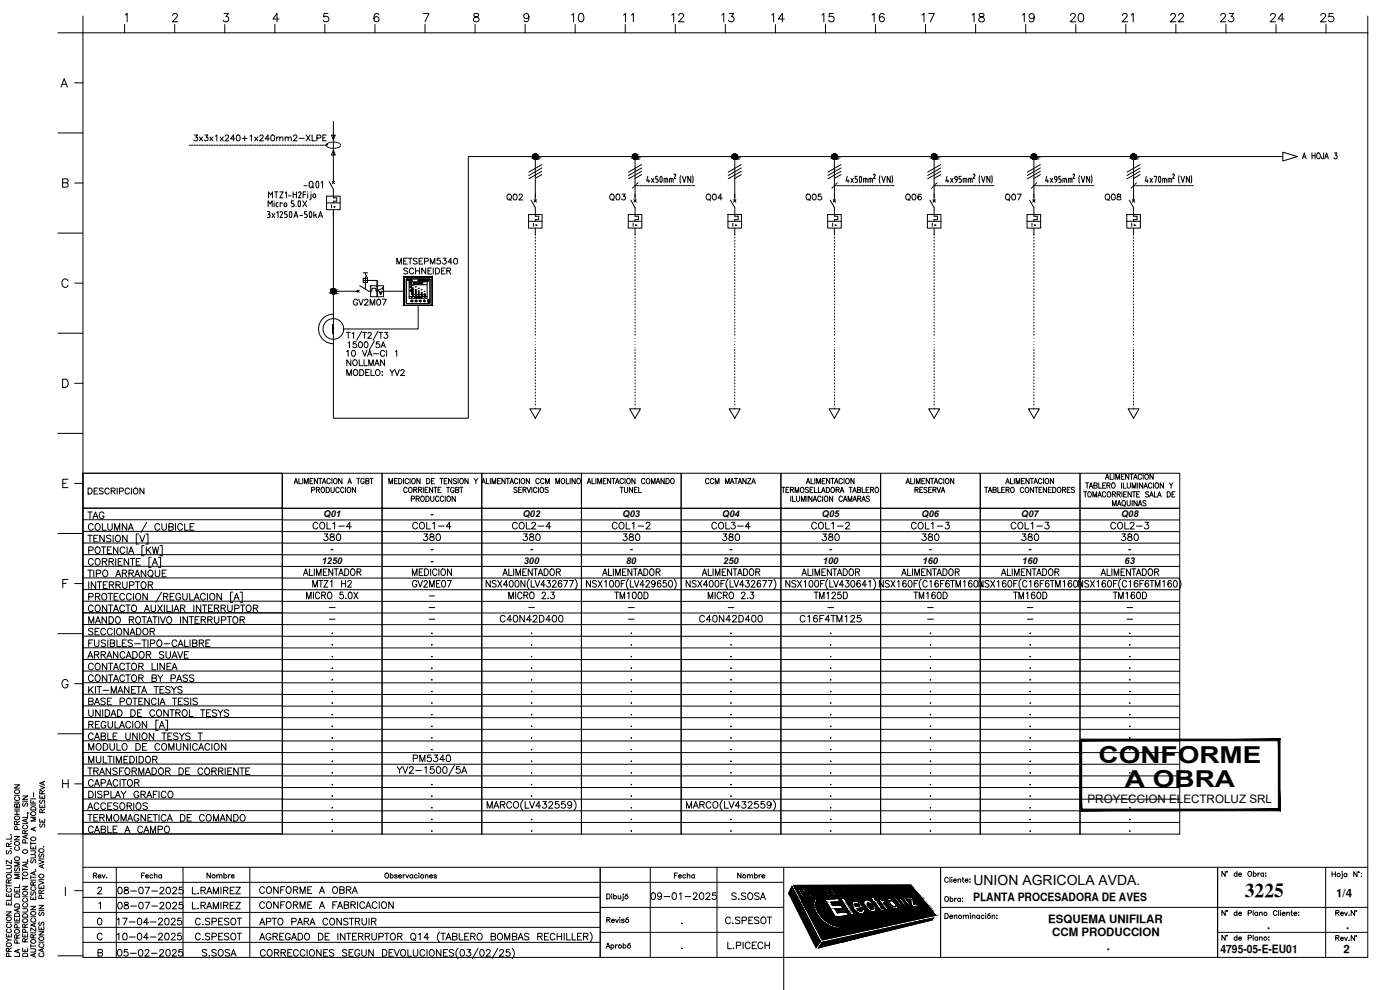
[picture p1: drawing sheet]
<svg xmlns="http://www.w3.org/2000/svg" width="420mm" height="297mm" viewBox="0 0 420 297" stroke-linecap="round" stroke-linejoin="round" font-family="sans-serif">
<defs><g id="words">
<g font-size="7">
<text x="329.7" y="228.9">CONFORME</text>
<text x="337.6" y="236.2">A OBRA</text>
</g>
<text font-size="5.9" x="373.6" y="269.2">3225</text>
<g font-size="5.7">
<text x="170.7" y="7.8">10</text>
<text x="186.3" y="7.8">11</text>
<text x="200.7" y="7.8">12</text>
<text x="215.9" y="7.8">13</text>
<text x="230.7" y="7.8">14</text>
<text x="245.9" y="7.8">15</text>
<text x="260.7" y="7.8">16</text>
<text x="275.9" y="7.8">17</text>
<text x="290.7" y="7.8">18</text>
<text x="305.9" y="7.8">19</text>
<text x="320.3" y="7.8">20</text>
<text x="335.8" y="7.8">21</text>
<text x="350.3" y="7.8">22</text>
<text x="365.5" y="7.8">23</text>
<text x="380.3" y="7.8">24</text>
<text x="395.5" y="7.8">25</text>
</g>
<g font-size="5.3">
<text x="25.4" y="157">TAG</text>
<text x="25.8" y="177.8">INTERRUPTOR</text>
<text x="93.1" y="177.4">MTZ1 H2</text>
<text x="122.8" y="177.4">GV2ME07</text>
<text x="183.4" y="181">TM100D</text>
<text x="243.4" y="181">TM125D</text>
<text x="273.4" y="181">TM160D</text>
<text x="303.4" y="181">TM160D</text>
<text x="333" y="181">TM160D</text>
<text x="25.8" y="191.9">SECCIONADOR</text>
<text x="149.2" y="188">C40N42D400</text>
<text x="209.2" y="188">C40N42D400</text>
<text x="239.2" y="188">C16F4TM125</text>
<text x="25.8" y="205.7">CONTACTOR BY PASS</text>
<text x="25.8" y="216.3">UNIDAD DE CONTROL TESYS</text>
<text x="25.8" y="223.3">CABLE UNION TESYS T</text>
<text x="25.4" y="244.1">ACCESORIOS</text>
<text x="25.4" y="247.6">TERMOMAGNETICA DE COMANDO</text>
<text x="25.8" y="251.2">CABLE A CAMPO</text>
<text x="34.6" y="269.5">08-07-2025</text>
<text x="76.9" y="273.8">CONFORME A FABRICACION</text>
<text x="194.4" y="271.3">09-01-2025</text>
<text x="218.7" y="271.3">S.SOSA</text>
<text x="34.2" y="278.7">17-04-2025</text>
<text x="57.9" y="278.7">C.SPESOT</text>
<text x="76.9" y="278.7">APTO PARA CONSTRUIR</text>
<text x="217" y="278.3">C.SPESOT</text>
<text x="34.2" y="283.3">10-04-2025</text>
<text x="57.9" y="283.3">C.SPESOT</text>
<text x="34.2" y="288.2">05-02-2025</text>
<text x="60" y="288.2">S.SOSA</text>
</g>
<g font-size="4.9">
<text x="57.1" y="43.4">3x3x1x240+1x240mm2-XLPE</text>
<text x="151.3" y="61.4">Q02</text>
<text x="182" y="61.4">Q03</text>
<text x="211" y="61.4">Q04</text>
<text x="240.9" y="61.4">Q05</text>
<text x="270.9" y="61.4">Q06</text>
<text x="300.9" y="61.4">Q07</text>
<text x="330.9" y="61.4">Q08</text>
<text x="105.1" y="92.8">GV2M07</text>
<text x="93.1" y="159.8">COL1-4</text>
<text x="123.1" y="159.8">COL1-4</text>
<text x="152.8" y="159.8">COL2-4</text>
<text x="182.7" y="159.8">COL1-2</text>
<text x="212.7" y="159.8">COL3-4</text>
<text x="242.7" y="159.8">COL1-2</text>
<text x="272.7" y="159.8">COL1-3</text>
<text x="302.7" y="159.8">COL1-3</text>
<text x="332.3" y="159.8">COL2-3</text>
<text x="96.3" y="163.3">380</text>
<text x="126.3" y="163.3">380</text>
<text x="155.9" y="163.3">380</text>
<text x="185.9" y="163.3">380</text>
<text x="215.9" y="163.3">380</text>
<text x="245.9" y="163.3">380</text>
<text x="275.9" y="163.3">380</text>
<text x="305.9" y="163.3">380</text>
<text x="335.5" y="163.3">380</text>
<text x="25.8" y="195.1">FUSIBLES-TIPO-CALIBRE</text>
<text x="25.4" y="198.6">ARRANCADOR SUAVE</text>
<text x="25.8" y="202.1">CONTACTOR LINEA</text>
<text x="25.4" y="233.5">TRANSFORMADOR DE CORRIENTE</text>
<text x="25.8" y="230">MULTIMEDIDOR</text>
<text x="123.1" y="229.7">PM5340</text>
<text x="25.8" y="237.1">CAPACITOR</text>
<text x="76.9" y="269.2">CONFORME A OBRA</text>
<text x="34.6" y="273.8">08-07-2025</text>
<text x="56.8" y="273.8">L.RAMIREZ</text>
<text x="217.7" y="285.7">L.PICECH</text>
</g>
<g font-size="4.4">
<text x="41.6" y="264.6">Fecha</text>
<text x="61.4" y="264.6">Nombre</text>
<text x="201.4" y="264.6">Fecha</text>
<text x="220.5" y="264.6">Nombre</text>
</g>
<text font-size="4.2" x="292.1" y="265.4">UNION AGRICOLA AVDA.</text>
<text font-size="3.5" x="326.4" y="240.9">PROYECCION ELECTROLUZ SRL</text>
<g font-size="3.4">
<text x="401" y="269.2">1/4</text>
<text x="292.1" y="270.4">PLANTA PROCESADORA DE AVES</text>
<text x="314.6" y="276.9">ESQUEMA UNIFILAR</text>
<text x="315.8" y="281">CCM PRODUCCION</text>
<text x="380.3" y="278.8">.</text>
<text x="404.1" y="278.8">.</text>
<text x="332.2" y="285.1">.</text>
<text x="366.3" y="285.8">4795-05-E-EU01</text>
<text x="403.2" y="286.1">2</text>
</g>
<g font-size="3.1">
<text x="122.1" y="86.4">MT</text>
<text x="122.1" y="87.5">40</text>
<text x="122.1" y="88.5">20</text>
<text x="122.8" y="90">3</text>
<text x="124.5" y="90">7</text>
<text x="126.3" y="90">11</text>
<text x="158.4" y="205.3">.</text>
<text x="158.4" y="208.8">.</text>
<text x="188.4" y="205.3">.</text>
<text x="188.4" y="208.8">.</text>
<text x="218.4" y="205.3">.</text>
<text x="218.4" y="208.8">.</text>
<text x="338" y="205.3">.</text>
<text x="338" y="208.8">.</text>
<text x="158.4" y="215.9">.</text>
<text x="188.4" y="215.9">.</text>
<text x="218.4" y="215.9">.</text>
<text x="338" y="215.9">.</text>
<text x="158.4" y="240.2">.</text>
<text x="188.4" y="240.2">.</text>
<text x="188.4" y="243.8">.</text>
<text x="218.4" y="240.2">.</text>
<text x="338" y="240.2">.</text>
<text x="338" y="243.8">.</text>
<text x="158.4" y="247.3">.</text>
<text x="188.4" y="247.3">.</text>
<text x="218.4" y="247.3">.</text>
<text x="338" y="247.3">.</text>
</g>
<g font-size="2.8">
<text x="97.1" y="155.2">Q01</text>
<text x="129.2" y="155.2">-</text>
<text x="156.9" y="155.2">Q02</text>
<text x="186.8" y="155.2">Q03</text>
<text x="216.7" y="155.2">Q04</text>
<text x="246.7" y="155.2">Q05</text>
<text x="276.6" y="155.2">Q06</text>
<text x="306.5" y="155.2">Q07</text>
<text x="336.4" y="155.2">Q08</text>
<text x="99.2" y="165.7">-</text>
<text x="129.2" y="165.7">-</text>
<text x="159.1" y="165.7">-</text>
<text x="189" y="165.7">-</text>
<text x="218.9" y="165.7">-</text>
<text x="248.8" y="165.7">-</text>
<text x="278.8" y="165.7">-</text>
<text x="308.7" y="165.7">-</text>
<text x="338.6" y="165.7">-</text>
<text x="96.6" y="169.2">1250</text>
<text x="129.2" y="169.2">-</text>
<text x="157.2" y="169.2">300</text>
<text x="187.9" y="169.2">80</text>
<text x="217" y="169.2">250</text>
<text x="247" y="169.2">100</text>
<text x="276.9" y="169.2">160</text>
<text x="306.8" y="169.2">160</text>
<text x="337.5" y="169.2">63</text>
</g>
<g font-size="2.6">
<text x="128.1" y="179.9">-</text>
<text x="98.1" y="183.4">-</text>
<text x="127.7" y="183.4">-</text>
<text x="157.7" y="183.4">-</text>
<text x="187.7" y="183.4">-</text>
<text x="217.7" y="183.4">-</text>
<text x="247.6" y="183.4">-</text>
<text x="277.6" y="183.4">-</text>
<text x="307.3" y="183.4">-</text>
<text x="337.3" y="183.4">-</text>
<text x="98.1" y="187">-</text>
<text x="98.8" y="191.2">.</text>
<text x="127.7" y="187">-</text>
<text x="128.8" y="191.2">.</text>
<text x="158.4" y="191.2">.</text>
<text x="187.7" y="187">-</text>
<text x="188.4" y="191.2">.</text>
<text x="218.4" y="191.2">.</text>
<text x="277.6" y="187">-</text>
<text x="278.3" y="191.2">.</text>
<text x="307.3" y="187">-</text>
<text x="308.3" y="191.2">.</text>
<text x="337.3" y="187">-</text>
<text x="338" y="191.2">.</text>
<text x="98.8" y="194.7">.</text>
<text x="128.8" y="194.7">.</text>
<text x="158.4" y="194.7">.</text>
<text x="188.4" y="194.7">.</text>
<text x="218.4" y="194.7">.</text>
<text x="278.3" y="194.7">.</text>
<text x="308.3" y="194.7">.</text>
<text x="338" y="194.7">.</text>
<text x="98.8" y="198.3">.</text>
<text x="98.8" y="201.8">.</text>
<text x="128.8" y="198.3">.</text>
<text x="128.8" y="201.8">.</text>
<text x="158.4" y="198.3">.</text>
<text x="158.4" y="201.8">.</text>
<text x="188.4" y="198.3">.</text>
<text x="188.4" y="201.8">.</text>
<text x="218.4" y="198.3">.</text>
<text x="218.4" y="201.8">.</text>
<text x="278.3" y="198.3">.</text>
<text x="278.3" y="201.8">.</text>
<text x="308.3" y="198.3">.</text>
<text x="308.3" y="201.8">.</text>
<text x="338" y="198.3">.</text>
<text x="338" y="201.8">.</text>
<text x="98.8" y="222.6">.</text>
<text x="98.8" y="226.1">.</text>
<text x="128.8" y="222.6">.</text>
<text x="128.8" y="226.1">.</text>
<text x="158.4" y="222.6">.</text>
<text x="158.4" y="226.1">.</text>
<text x="188.4" y="222.6">.</text>
<text x="188.4" y="226.1">.</text>
<text x="218.4" y="222.6">.</text>
<text x="218.4" y="226.1">.</text>
<text x="248.4" y="226.1">.</text>
<text x="278.3" y="222.6">.</text>
<text x="278.3" y="226.1">.</text>
<text x="308.3" y="222.6">.</text>
<text x="308.3" y="226.1">.</text>
<text x="338" y="222.6">.</text>
<text x="338" y="226.1">.</text>
<text x="98.8" y="229.7">.</text>
<text x="98.8" y="233.2">.</text>
<text x="158.4" y="229.7">.</text>
<text x="158.4" y="233.2">.</text>
<text x="188.4" y="229.7">.</text>
<text x="188.4" y="233.2">.</text>
<text x="218.4" y="229.7">.</text>
<text x="218.4" y="233.2">.</text>
<text x="278.3" y="229.7">.</text>
<text x="278.3" y="233.2">.</text>
<text x="308.3" y="229.7">.</text>
<text x="308.3" y="233.2">.</text>
<text x="338" y="229.7">.</text>
<text x="338" y="233.2">.</text>
<text x="98.8" y="236.7">.</text>
<text x="128.8" y="236.7">.</text>
<text x="158.4" y="236.7">.</text>
<text x="188.4" y="236.7">.</text>
<text x="218.4" y="236.7">.</text>
<text x="278.3" y="236.7">.</text>
<text x="308.3" y="236.7">.</text>
<text x="338" y="236.7">.</text>
<text x="203.6" y="278.3">.</text>
<text x="203.6" y="285.7">.</text>
</g>
</g></defs>
<!-- layer: TEXTOS -->
<g fill="none" stroke="#000" stroke-width=".3">
<path d="M24.9 4.8v5M100.6 42.7h.5M100.9 44.4l-.5 .1M101.4 42.8l.4 .2M101.6 44.2l-.5 .2M102 43.1l.2 .5M102.2 43.8l-.4 .3M390.9 47.7l.5-1.8 .6 1.8M391.1 47.1h.7M393.7 45.9v1.8M393.7 46.7h1M394.7 45.9v1.8"/>
<path d="M395.4 46l.2-.1a.91 .91 0 0 1 .7 .9 .91 .91 0 0 1-.7 .9 1.21 1.21 0 0 1-.2-1.7zM397.2 45.9l-.1 1.7h-.4l-.1-.5M397.6 47.7l.5-1.8 .6 1.8M397.8 47.1h.7M400.5 45.9h.7l-.4 .7a.52 .52 0 0 1 .5 .7 .52 .52 0 0 1-1 0M119.1 79.2v-1.7l.7 1.7 .7-1.7v1.7M121.1 78.3h.7M122.2 77.5h-1.1v1.7h1.1M122.5 77.5h1.2M123.1 77.5v1.7M125.2 77.7l-.4-.2-.8 .2 .2 .5 1 .5v.3l-.4 .2-.8-.2M125.8 78.3h.6"/>
<path d="M126.9 77.5h-1.1v1.7h1.1M127.4 78.4l1-.1 .1-.7-1.1-.1v1.7M129.2 79.2v-1.7l.6 1.7 .7-1.7v1.7M132.1 77.5h-.8l-.1 .7a.62 .62 0 0 1 .9 0 .62 .62 0 0 1-.1 1 .62 .62 0 0 1-.9-.3M132.9 77.5h1l-.5 .7a.59 .59 0 0 1 .4 .9 .59 .59 0 0 1-1-.2M135.7 78.6h-1.2l.8-1.1v1.7M136.4 77.6a.86 .86 0 0 1 1 .6 .86 .86 0 0 1-.6 1h-.1a1.12 1.12 0 0 1-.3-1.6zM122.4 80.7l-.5-.3-.7 .3 .1 .4 1.1 .6v.2l-.5 .3-.7-.3M124.1 80.8a.65 .65 0 0 0-.7-.4 .65 .65 0 0 0-.5 .7v.4a.65 .65 0 0 0 .5 .7 .65 .65 0 0 0 .7-.4M124.7 80.4v1.8M124.7 81.3h1.2M125.9 80.4v1.8"/>
<path d="M125.9 84.1l.2 .1zM126.2 84.2h.1M126.3 84.9l.1 .3 .2-.3-.2 .3zM126.3 84.1h.1M126.4 84.1h.1M126.5 84l.1 .2zM126.9 84.1h.1M126.9 84.1v.2zM127 84h.1M127 84.1v.1M127.2 84.1h.1M127.5 84l.1 .1z"/>
<path d="M127.5 84v.2zM127.7 84l.1 .2zM127.8 80.4v1.8l-1.2-1.8v1.8M127.9 84h.1M127.9 84.1l.1 .1zM127.9 84.2h.1M128 84.1v.1M128.1 84.2h.1M128.1 84.1v.1M128.2 84.1v.1M128.3 84v.2M128.3 84.2h.1"/>
<path d="M128.3 84l.1 .2M128.4 81.3h.7M128.5 84.2h.1M128.5 84v.2M128.6 84l-.1 .2M129.5 80.4h-1.1v1.8h1.1M130 80.4v1.8M130.7 80.4h.6a.95 .95 0 0 1 .6 .9 .95 .95 0 0 1-.6 .9h-.6zM132.5 81.3h.7M133.6 80.4h-1.1v1.8h1.1M134.1 81.3l1-.1 .1-.6-1.1-.2v1.8M134.7 81.3l.6 .9"/>
<path d="M104.1 112.7v-1.8l.7 1.8 .7-1.8v1.8M105.3 107.9v1.8l-1.2-1.8v1.8M106.2 108a.83 .83 0 0 1 1 .8 .83 .83 0 0 1-1 .8l-.3-.6zM106.2 111.2l.2-.2a.83 .83 0 0 1 1 .8 .83 .83 0 0 1-1 .8l-.4-.6zM107.8 107.9v1.8h1M108 110.9h.6a.95 .95 0 0 1 .6 .9 .95 .95 0 0 1-.6 .9h-.6zM109.2 107.9v1.8h1.1M109.7 111.7h.7M110.7 109.7v-1.8l.6 1.8 .7-1.8v1.8M110.8 110.9h-1.1v1.8h1.1M111.3 110.9v1.8h1.1M112.4 109.7l.7-1.8 .7 1.8"/>
<path d="M112.7 109.1h.8M112.9 111.2l.1-.2a.83 .83 0 0 1 1.1 .8 .83 .83 0 0 1-1.1 .8l-.3-.6zM114.6 112.6h.2zM114.7 111.5v.2zM115.4 107.9v1.8l-1.2-1.8v1.8M117 110.9l.7 .8v1M118.3 110.9l-.6 .8M118.5 110.9l.7 1.8 .7-1.8M120.3 111.3l.3-.4h.4l.3 .3-.2 .6-.9 .9h1.2M26.4 146.4h.6a.95 .95 0 0 1 .7 .9 .95 .95 0 0 1-.7 .9h-.6zM28 157.6a.73 .73 0 0 0-.9-.5 .73 .73 0 0 0-.6 .8 .82 .82 0 0 0 .3 1 .82 .82 0 0 0 1.1-.1l.1-.2M28.2 147.3h.7"/>
<path d="M28.7 157.4a.94 .94 0 0 1 1.5 .6 .94 .94 0 0 1-1.1 1.1l-.6-.8zM29.3 146.4h-1.1v1.8h1.1M30.7 157.1v2h1.2M31 146.7l-.5-.3-.7 .3 .2 .4 1 .6v.3l-.5 .2-.7-.2M32.3 157.1v1.4l.6 .6 .5-.1 .3-.5v-1.4M32.8 146.9a.67 .67 0 0 0-.8-.5 .67 .67 0 0 0-.5 .7v.5a.67 .67 0 0 0 .5 .6 .67 .67 0 0 0 .8-.4M33.4 147.3l1-.1 .1-.6-1.1-.2v1.8M34 147.3l.6 .9M34.4 159.1v-2l.8 2 .7-2v2M35.2 146.4v1.8M35.8 147.4l1.1-.1 .1-.7-1.2-.2v1.8M38 157.1v2l-1.3-2v2"/>
<path d="M38.5 159.1l.8-2 .7 2M38.8 158.4h1M38.8 146.9a.67 .67 0 0 0-.7-.5 .67 .67 0 0 0-.6 .7v.5a.67 .67 0 0 0 .6 .6 .67 .67 0 0 0 .7-.4M39.4 146.4v1.8M40.4 146.5a.84 .84 0 0 1 1 .8 .84 .84 0 0 1-1 .9l-.4-.6zM43.2 146.4v1.8l-1.2-1.8v1.8M44 156.7l-1.7 3.1M47.9 157.6a.74 .74 0 0 0-.8-.5 .74 .74 0 0 0-.6 .8 .82 .82 0 0 0 .2 1 .82 .82 0 0 0 1.1-.1l.1-.2M48.6 157.1v1.4l.5 .6 .7-.3 .1-1.7M50.7 158.1l1.1-.1 .2-.5-.2-.3-1.1-.1v2l1.2-.2 .1-.5-.5-.3M52.7 157.1v2M54.8 157.6a.73 .73 0 0 0-.9-.5 .73 .73 0 0 0-.6 .8v.4a.73 .73 0 0 0 .6 .8 .73 .73 0 0 0 .9-.5"/>
<path d="M55.4 157.1v2h1.2M57 158.1h.8M58.3 157.1h-1.3v2h1.3M88.3 145.1l.5-1.6 .6 1.6M88.5 144.6h.7M89.7 143.5v1.6h.8M90.9 143.5v1.6M91.4 145.1v-1.6l.5 1.6 .6-1.6v1.6M93 144.3h.6M93.5 147h.8l.1-.6-.9-.2v1.6M93.9 143.5h-.9v1.6h.9M95 147l.8-.1v-.5l-.8-.2v1.6"/>
<path d="M95.3 143.5v1.6l-1-1.6v1.6M95.4 147l.5 .8M95.6 143.5h1M96.1 143.5v1.6M96.6 146.3l.1-.1a.76 .76 0 0 1 .7 .8 .76 .76 0 0 1-.8 .7l-.3-.5zM96.7 145.1l.6-1.6 .5 1.6M96.9 144.6h.7M97.9 146.2a.81 .81 0 0 1 1 .8 .81 .81 0 0 1-1 .8zM99.1 143.9a.52 .52 0 0 0-.6-.4 .52 .52 0 0 0-.4 .7v.3a.52 .52 0 0 0 .4 .6 .52 .52 0 0 0 .6-.3M99.3 146.2v1.1l.4 .5 .5-.2 .1-1.4M99.6 143.5v1.6M100.4 143.6a.73 .73 0 0 1 .8 .7 .73 .73 0 0 1-.8 .8l-.3-.6z"/>
<path d="M101.8 146.6a.52 .52 0 0 0-.6-.4 .52 .52 0 0 0-.4 .6v.4a.52 .52 0 0 0 .4 .6 .52 .52 0 0 0 .6-.4M102.6 143.5v1.6l-1-1.6v1.6M103.2 146.6a.53 .53 0 0 0-.6-.4 .53 .53 0 0 0-.4 .6v.4a.53 .53 0 0 0 .4 .6 .53 .53 0 0 0 .6-.4M103.7 146.2v1.6M104.3 146.4l.2-.1a.73 .73 0 0 1 .8 .7 .73 .73 0 0 1-.8 .7l-.3-.5zM104.4 145.1l.5-1.6 .6 1.6M104.6 144.6h.7M106.7 146.2v1.6l-1-1.6v1.6M107 143.5h1M107.5 143.5v1.6M109.3 143.9a.52 .52 0 0 0-.6-.4 .52 .52 0 0 0-.4 .7v.3a.52 .52 0 0 0 .5 .7 .52 .52 0 0 0 .5-.7h-.3M109.8 144.3l.8-.1v-.6l-.8-.1v1.6l.9-.1v-.4l-.3-.3"/>
<path d="M111 143.5h1M111.5 143.5v1.6M116.7 145.1v-1.6l.6 1.6 .5-1.6v1.6M118.4 144.3h.5M119.3 143.5h-.9v1.6h.9M119.7 143.5a.82 .82 0 0 1 .9 .8 .82 .82 0 0 1-.9 .8zM121.1 143.5v1.6M122.2 146.6a.52 .52 0 0 0-.6-.4 .52 .52 0 0 0-.4 .6v.4a.52 .52 0 0 0 .4 .6 .52 .52 0 0 0 .6-.4M122.6 143.9a.53 .53 0 0 0-.6-.4 .53 .53 0 0 0-.4 .7v.3a.53 .53 0 0 0 .4 .6 .53 .53 0 0 0 .6-.3M122.7 146.4l.3-.2a.76 .76 0 0 1 .7 .8 .76 .76 0 0 1-.8 .7l-.3-.5zM123.1 143.5v1.6M123.4 149.7l.9-.1v-.7h-.9v1.6"/>
<path d="M123.7 143.8l.1-.2a.73 .73 0 0 1 .9 .7 .73 .73 0 0 1-.9 .8l-.3-.6zM124.2 147l.8-.1 .1-.5-.9-.2v1.6M124.7 147l.4 .8M124.9 149.6l.8-.1 .1-.5-.9-.1v1.6M125.3 149.6l.5 .9M125.6 147l.8-.1 .1-.5-.9-.2v1.6M126.1 143.5v1.6l-1-1.6v1.6M126.1 147l.5 .8M126.5 148.9h.2a.77 .77 0 0 1 .7 .8 .77 .77 0 0 1-.9 .7l-.3-.6zM127 146.2v1.6M127.6 147h.5M127.8 148.9a.82 .82 0 0 1 1 .8 .82 .82 0 0 1-1 .8z"/>
<path d="M128.1 143.5a.82 .82 0 0 1 .9 .8 .82 .82 0 0 1-.9 .8zM128.5 146.2h-.9v1.6h.9M129.2 148.9v1.1l.5 .5 .3-.1 .2-.4v-1.1M129.5 144.3h.5M129.8 146.2v1.6l-.9-1.6v1.6M130.2 146.2h.9M130.4 143.5h-.9v1.6h.9M130.7 146.2v1.6M131.5 147h.5M131.7 149.2a.53 .53 0 0 0-.6-.3 .53 .53 0 0 0-.4 .6v.3a.53 .53 0 0 0 .4 .7 .53 .53 0 0 0 .6-.4M132 143.5h1M132.4 146.2h-.9v1.6h.9"/>
<path d="M132.5 143.5v1.6M133.1 149.2a.52 .52 0 0 0-.6-.3 .52 .52 0 0 0-.4 .6v.3a.52 .52 0 0 0 .4 .7 .52 .52 0 0 0 .6-.4M133.3 144.3h.6M133.6 148.9v1.6M134 146.2h1M134.2 143.5h-.9v1.6h.9M134.4 148.9h.1a.76 .76 0 0 1 .7 .8 .76 .76 0 0 1-.8 .7l-.3-.6zM134.5 146.2v1.6M135.6 143.5v1.6l-1-1.6v1.6M136.2 146.6a.52 .52 0 0 0-.6-.4 .52 .52 0 0 0-.4 .6v.4a.52 .52 0 0 0 .5 .6 .52 .52 0 0 0 .5-.6h-.3M136.6 148.9v1.6l-.9-1.6v1.6M136.7 147l.9-.1v-.5l-.9-.2v1.6l.9-.2 .1-.3-.3-.3"/>
<path d="M137 143.8l-.3-.3-.6 .3 .1 .4 .8 .5-.3 .4-.6-.2M137.5 143.5v1.6M138 146.2h.9M138.2 143.6a.73 .73 0 0 1 .9 .7 .73 .73 0 0 1-.9 .8l-.2-.6zM138.5 146.2v1.6M140.5 143.5v1.6l-1-1.6v1.6M142.3 143.5l.5 .8v.8M143.4 143.5l-.6 .8M144.5 145.1l.6-1.6 .5 1.6M144.8 144.6h.6M146 143.5v1.6h.8M147.2 143.5v1.6"/>
<path d="M147.7 145.1v-1.6l.5 1.6 .6-1.6v1.6M149.3 144.3h.6M150.2 143.5h-.9v1.6h.9M151.6 143.5v1.6l-1-1.6v1.6M151.9 143.5h1M152.4 143.5v1.6M153 145.1l.6-1.6 .5 1.6M153.2 144.6h.7M155.2 146.4l-.4-.2-.6 .2 .1 .4 .9 .5-.4 .5-.6-.2M155.4 143.9a.52 .52 0 0 0-.6-.4 .52 .52 0 0 0-.4 .7v.3a.52 .52 0 0 0 .4 .6 .52 .52 0 0 0 .6-.3M155.6 147h.6M155.9 143.5v1.6"/>
<path d="M156.5 146.2h-.9v1.6h.9M156.6 143.6l.2-.1a.77 .77 0 0 1 .7 .9 .77 .77 0 0 1-.9 .7l-.2-.6zM157 147l.8-.1v-.5l-.8-.2v1.6M157.4 147l.5 .8M158.2 146.2l.5 1.6 .6-1.6M158.9 143.5v1.6l-1-1.6v1.6M159.6 146.2v1.6M161.1 146.6a.53 .53 0 0 0-.6-.4 .53 .53 0 0 0-.4 .6v.4a.53 .53 0 0 0 .4 .6 .53 .53 0 0 0 .6-.4M161.6 146.2v1.6M161.8 143.9a.53 .53 0 0 0-.6-.4 .53 .53 0 0 0-.4 .7v.3a.53 .53 0 0 0 .4 .6 .53 .53 0 0 0 .6-.3M162.3 146.3l.2-.1a.76 .76 0 0 1 .7 .8 .76 .76 0 0 1-.9 .7l-.2-.5zM163.3 143.9a.52 .52 0 0 0-.7-.4 .52 .52 0 0 0-.4 .7v.3a.52 .52 0 0 0 .4 .6 .52 .52 0 0 0 .7-.3"/>
<path d="M163.7 145.1v-1.6l.6 1.6 .5-1.6v1.6M164.5 146.4l-.3-.2-.6 .2 .1 .4 .8 .4-.1 .5-.5 .1-.3-.2M166.8 145.1v-1.6l.6 1.6 .5-1.6v1.6M168.7 143.6l.1-.1a.77 .77 0 0 1 .7 .9 .77 .77 0 0 1-.8 .7l-.3-.6zM170 143.5v1.6h.8M171.1 143.5v1.6M172.6 143.5v1.6l-.9-1.6v1.6M173.2 143.8l.2-.2a.73 .73 0 0 1 .8 .7 .73 .73 0 0 1-.8 .8l-.3-.6zM176.3 145.1l.5-1.6 .5 1.6M176.4 144.6h.7M177.7 143.5v1.6h.8M178.8 143.5v1.6"/>
<path d="M179.4 145.1v-1.6l.5 1.6 .6-1.6v1.6M181 144.3h.6M181.9 143.5h-.9v1.6h.9M183.3 143.5v1.6l-1-1.6v1.6M183.6 143.5h1M184.1 143.5v1.6M184.7 145.1l.6-1.6 .5 1.6M184.9 144.6h.7M186.1 146.2h.9M186.6 146.2v1.6M187.1 143.9a.53 .53 0 0 0-.6-.4 .53 .53 0 0 0-.4 .7v.3a.53 .53 0 0 0 .4 .6 .53 .53 0 0 0 .6-.3M187.4 146.2v1.1l.4 .5 .5-.2v-1.4"/>
<path d="M187.6 143.5v1.6M188.2 143.8l.1-.2a.73 .73 0 0 1 .9 .7 .73 .73 0 0 1-.9 .8l-.2-.6zM189.8 146.2v1.6l-.9-1.6v1.6M190.4 147h.5M190.6 143.5v1.6l-1-1.6v1.6M191.3 146.2h-.9v1.6h.9M191.7 146.2v1.6h.8M193.5 143.9a.52 .52 0 0 0-.6-.4 .52 .52 0 0 0-.4 .7v.3a.52 .52 0 0 0 .4 .6 .52 .52 0 0 0 .6-.3M194.2 143.6l.2-.1a.77 .77 0 0 1 .7 .9 .77 .77 0 0 1-.9 .7l-.3-.6zM195.5 145.1v-1.6l.6 1.6 .5-1.6v1.6M196.9 145.1l.6-1.6 .5 1.6M197.1 144.6h.7"/>
<path d="M199.3 143.5v1.6l-.9-1.6v1.6M199.9 143.5a.82 .82 0 0 1 1 .8 .82 .82 0 0 1-1 .8zM201.4 143.8l.3-.3a.76 .76 0 0 1 .7 .9 .76 .76 0 0 1-.9 .7l-.2-.6zM212.8 143.9a.53 .53 0 0 0-.7-.4 .53 .53 0 0 0-.4 .7v.3a.53 .53 0 0 0 .4 .6 .53 .53 0 0 0 .7-.3M214.2 143.9a.53 .53 0 0 0-.6-.4 .53 .53 0 0 0-.4 .7v.3a.53 .53 0 0 0 .4 .6 .53 .53 0 0 0 .6-.3M214.7 145.1v-1.6l.5 1.6 .6-1.6v1.6M217.7 145.1v-1.6l.6 1.6 .5-1.6v1.6M219.2 145.1l.5-1.6 .6 1.6M219.4 144.6h.7M220.4 143.5h1M220.9 143.5v1.6M221.5 145.1l.6-1.6 .5 1.6"/>
<path d="M221.7 144.6h.7M223.9 143.5v1.6l-1-1.6v1.6M224.4 143.5h.9l-.9 1.6h.9M225.6 145.1l.5-1.6 .6 1.6M225.8 144.6h.7M234.6 146.2h.9M235.1 146.2v1.6M235.9 147h.5M236.8 146.2h-.9v1.6h.9M237.2 147l.8-.1 .1-.5-.9-.2v1.6M237.3 148.9v1.6M237.7 147l.4 .8"/>
<path d="M237.9 148.9v1.6h.8M238.6 147.8v-1.6l.6 1.6 .5-1.6v1.6M239 148.9v1.1l.4 .5 .5-.3 .1-1.3M240.3 146.4l.3-.2a.76 .76 0 0 1 .7 .8 .76 .76 0 0 1-.8 .7l-.3-.5zM240.5 150.5v-1.6l.6 1.6 .5-1.6v1.6M242 145.1l.5-1.6 .6 1.6M242.2 144.6h.7M242.2 148.9v1.6M242.7 146.4l-.4-.2-.6 .2 .1 .4 .9 .5-.4 .5-.6-.2M243.1 147h.6M243.4 143.5v1.6h.8M243.7 148.9v1.6l-1-1.6v1.6"/>
<path d="M244 146.2h-.9v1.6h.9M244 150.5l.6-1.6 .5 1.6M244.2 149.9h.7M244.4 146.2v1.6h.8M244.6 143.5v1.6M245.1 145.1v-1.6l.6 1.6 .5-1.6v1.6M245.6 146.2v1.6h.8M246.4 149.2a.52 .52 0 0 0-.6-.3 .52 .52 0 0 0-.4 .6v.3a.52 .52 0 0 0 .4 .7 .52 .52 0 0 0 .6-.4M246.5 147.8l.6-1.6 .5 1.6M246.7 147.3h.7M246.7 144.3h.6M246.9 148.9v1.6"/>
<path d="M247.6 143.5h-.9v1.6h.9M247.6 148.9h.2a.77 .77 0 0 1 .7 .8 .77 .77 0 0 1-.9 .7l-.2-.6zM248 146.2a.81 .81 0 0 1 1 .8 .81 .81 0 0 1-1 .8zM249 143.5v1.6l-.9-1.6v1.6M249.3 143.5h1M249.6 146.3a.73 .73 0 0 1 .9 .7 .73 .73 0 0 1-.9 .7l-.3-.5zM249.8 143.5v1.6M249.9 148.9v1.6l-1-1.6v1.6M250.4 145.1l.6-1.6 .5 1.6M250.6 144.6h.7M250.9 147l.8-.1 .1-.5-.9-.2v1.6M251.4 147l.5 .8"/>
<path d="M252.1 147.8l.6-1.6 .5 1.6M252.3 147.3h.7M252.8 143.9a.53 .53 0 0 0-.6-.4 .53 .53 0 0 0-.4 .7v.3a.53 .53 0 0 0 .4 .6 .53 .53 0 0 0 .6-.3M252.8 149.2a.53 .53 0 0 0-.6-.3 .53 .53 0 0 0-.4 .6v.3a.53 .53 0 0 0 .4 .7 .53 .53 0 0 0 .6-.4M253.1 150.5l.5-1.6 .6 1.6M253.3 143.5v1.6M253.3 149.9h.7M253.9 143.8l.2-.2a.73 .73 0 0 1 .8 .7 .73 .73 0 0 1-.8 .8l-.3-.6zM254.5 150.5v-1.6l.6 1.6 .5-1.6v1.6M254.8 146.2h1M255.3 146.2v1.6M255.9 147.8l.6-1.6 .5 1.6"/>
<path d="M256 150.5l.5-1.6 .6 1.6M256.1 147.3h.7M256.2 149.9h.7M256.3 143.5v1.6l-.9-1.6v1.6M257.3 147l.8-.1 .1-.5-.9-.2v1.6l.9-.2 .1-.3-.3-.3M257.4 149.6l.8-.1 .1-.5-.9-.1v1.6M257.9 149.6l.5 .9M258.6 150.5l.6-1.6 .5 1.6M258.8 146.2v1.6h.8M258.8 149.9h.7M259.9 147h.6M260.8 146.2h-.9v1.6h.9"/>
<path d="M261 149.1l-.4-.2-.6 .2 .1 .4 .9 .5-.4 .5-.6-.3M261.2 147l.8-.1 .1-.5-.9-.2v1.6M261.7 147l.5 .8M262.9 146.3a.73 .73 0 0 1 .8 .7 .73 .73 0 0 1-.8 .7l-.3-.5zM271.9 145.1l.5-1.6 .6 1.6M272.1 144.6h.7M273.3 143.5v1.6h.9M274.5 143.5v1.6M274.6 147l.8-.1 .1-.5-.9-.2v1.6M275 145.1v-1.6l.6 1.6 .5-1.6v1.6M275.1 147l.4 .8M276 147h.6"/>
<path d="M276.7 144.3h.5M276.9 146.2h-.9v1.6h.9M277.6 143.5h-.9v1.6h.9M278.2 146.4l-.3-.2-.6 .2 .1 .4 .8 .5-.3 .5-.6-.2M278.7 147h.5M278.9 143.5v1.6l-.9-1.6v1.6M279.3 143.5h.9M279.6 146.2h-.9v1.6h.9M279.7 143.5v1.6M280 147l.8-.1 .1-.5-.9-.2v1.6M280.4 145.1l.5-1.6 .6 1.6M280.5 147l.4 .8"/>
<path d="M280.6 144.6h.6M281.2 146.2l.6 1.6 .5-1.6M282.4 147.8l.6-1.6 .5 1.6M282.7 147.3h.6M282.7 143.9a.52 .52 0 0 0-.6-.4 .52 .52 0 0 0-.4 .7v.3a.52 .52 0 0 0 .4 .6 .52 .52 0 0 0 .6-.3M283.2 143.5v1.6M284 143.6l.1-.1a.77 .77 0 0 1 .7 .9 .77 .77 0 0 1-.8 .7l-.3-.6zM286.2 143.5v1.6l-.9-1.6v1.6M295.5 146.2h1M296 146.2v1.6M296.6 147.8l.5-1.6 .6 1.6M296.8 147.3h.7"/>
<path d="M298 147l.9-.1v-.5l-.9-.2v1.6l.9-.2 .1-.3-.4-.3M299.5 146.2v1.6h.8M300.6 147h.6M301.5 146.2h-.9v1.6h.9M301.8 145.1l.6-1.6 .5 1.6M301.9 147l.8-.1 .1-.5-.9-.2v1.6M302 144.6h.7M302.4 147l.5 .8M303.3 143.5v1.6h.8M303.6 146.3l.1-.1a.77 .77 0 0 1 .7 .8 .77 .77 0 0 1-.8 .7l-.3-.5zM304.4 143.5v1.6M304.9 145.1v-1.6l.6 1.6 .5-1.6v1.6"/>
<path d="M306.6 144.3h.5M307.3 146.6a.53 .53 0 0 0-.7-.4 .53 .53 0 0 0-.4 .6v.4a.53 .53 0 0 0 .4 .6 .53 .53 0 0 0 .7-.4M307.5 143.5h-.9v1.6h.9M307.9 146.3a.73 .73 0 0 1 .9 .7 .73 .73 0 0 1-.9 .7l-.2-.5zM308.8 143.5v1.6l-.9-1.6v1.6M309.2 143.5h1M309.7 143.5v1.6M310.2 146.2v1.6l-1-1.6v1.6M310.3 145.1l.5-1.6 .6 1.6M310.5 144.6h.7M310.5 146.2h1M311 146.2v1.6"/>
<path d="M311.8 147h.6M312.7 143.9a.52 .52 0 0 0-.6-.4 .52 .52 0 0 0-.4 .7v.3a.52 .52 0 0 0 .4 .6 .52 .52 0 0 0 .6-.3M312.7 146.2h-.9v1.6h.9M313.2 143.5v1.6M313.9 143.6a.73 .73 0 0 1 .9 .7 .73 .73 0 0 1-.9 .8l-.3-.6zM314.1 146.2v1.6l-1-1.6v1.6M314.6 147h.6M315.5 146.2h-.9v1.6h.9M315.9 146.2a.81 .81 0 0 1 1 .8 .81 .81 0 0 1-1 .8zM316.2 143.5v1.6l-1-1.6v1.6M317.4 146.4l.2-.1a.73 .73 0 0 1 .8 .7 .73 .73 0 0 1-.8 .7l-.3-.5zM318.9 147l.8-.1v-.5l-.8-.2v1.6"/>
<path d="M319.3 147l.5 .8M320.3 147h.5M321.2 146.2h-.9v1.6h.9M322.5 146.4l-.4-.2-.6 .2 .2 .4 .7 .4-.1 .5-.4 .1-.4-.2M325.2 147.5h1M325.7 147.5v1.6M325.8 144.9h.9M326.3 144.9v1.6M326.7 147.6l.2-.1a.77 .77 0 0 1 .7 .9 .77 .77 0 0 1-.9 .7l-.2-.6zM326.9 146.5l.5-1.6 .6 1.6M327.1 146h.7M328 149.1v-1.6l.6 1.6 .5-1.6v1.6"/>
<path d="M328.3 145.6h.8l.1-.6-.9-.1v1.6l.9-.2v-.5l-.3-.2M329.5 149.1l.5-1.6 .5 1.6M329.6 148.6h.7M329.8 144.9v1.6h.8M330.9 145.6h.6M331.7 143.8l.6-1.6 .5 1.6M331.8 144.9h-.9v1.6h.9M331.8 147.9a.52 .52 0 0 0-.6-.4 .52 .52 0 0 0-.4 .7v.3a.52 .52 0 0 0 .4 .6 .52 .52 0 0 0 .6-.4M331.9 143.3h.7M332.2 145.6h.8l.1-.6-.9-.1v1.6M332.4 147.8l.3-.3a.76 .76 0 0 1 .7 .9 .76 .76 0 0 1-.9 .7l-.2-.6zM332.7 145.6l.5 .9"/>
<path d="M333.2 142.2v1.6h.8M333.7 145.1l.3-.2a.76 .76 0 0 1 .7 .8 .76 .76 0 0 1-.8 .7l-.3-.5zM333.8 148.3l.8-.1 .1-.5-.9-.2v1.6M333.9 151.8v-1.6l.5 1.6 .6-1.6v1.6M334.3 148.3l.5 .8M334.3 142.2v1.6M334.9 143.8v-1.6l.5 1.6 .6-1.6v1.6M335.3 148.3l.8-.1v-.5l-.8-.2v1.6M335.3 151.8l.6-1.6 .5 1.6M335.5 151.3h.7M335.7 148.3l.5 .8M336.5 143h.6"/>
<path d="M336.6 144.9v1.6M336.7 147.5v1.6M336.8 150.4l.3-.2a.76 .76 0 0 1 .7 .8 .76 .76 0 0 1-.8 .7l-.3-.5zM337.1 144.9v1.6h.8M337.2 148.3h.6M337.3 151.5l.4 .4M337.4 142.2h-.9v1.6h.9M338.1 147.5h-.9v1.6h.9M338.3 150.2v1.1l.4 .5 .5-.2v-1.4M338.3 144.9v1.1l.4 .5 .3-.1 .3-.4v-1.1M338.8 142.2v1.6l-1-1.6v1.6M339.1 142.2h1"/>
<path d="M339.5 147.5v1.6l-1-1.6v1.6M339.6 142.2v1.6M339.8 150.2v1.6M339.8 146.5v-1.6l.5 1.6 .6-1.6v1.6M339.8 147.5h1M340.2 143.8l.6-1.6 .5 1.6M340.3 147.5v1.6M340.4 143.3h.7M341.1 148.3h.6M341.3 150.2v1.6l-1-1.6v1.6M341.4 144.9v1.6M341.6 151.8l.6-1.6 .5 1.6"/>
<path d="M341.8 151.3h.7M342 147.5h-.9v1.6h.9M342.6 142.6a.53 .53 0 0 0-.6-.4 .53 .53 0 0 0-.4 .6v.4a.53 .53 0 0 0 .4 .6 .53 .53 0 0 0 .6-.4M342.9 144.9v1.6l-.9-1.6v1.6M343.1 142.2v1.6M343.3 146.5l.5-1.6 .6 1.6M343.5 146h.7M343.7 142.5l.1-.2a.73 .73 0 0 1 .9 .7 .73 .73 0 0 1-.9 .7l-.2-.5zM343.9 150.4l-.3-.2-.6 .2 .1 .4 .8 .5-.3 .5-.6-.2M344.7 147.8l-.3-.3-.6 .3 .1 .4 .8 .5-.3 .4-.6-.2M345 149.1l.6-1.6 .5 1.6M345.2 148.6h.7"/>
<path d="M345.7 145.3a.52 .52 0 0 0-.6-.4 .52 .52 0 0 0-.4 .6v.4a.52 .52 0 0 0 .4 .6 .52 .52 0 0 0 .6-.4M346.1 142.2v1.6l-1-1.6v1.6M346.2 144.9v1.6M346.5 147.5v1.6h.8M346.9 145a.73 .73 0 0 1 .9 .7 .73 .73 0 0 1-.9 .7l-.3-.5zM347.4 149.1l.6-1.6 .5 1.6M347.6 148.6h.7M349.2 144.9v1.6l-1-1.6v1.6M350.3 147.5a.81 .81 0 0 1 1 .8 .81 .81 0 0 1-1 .8zM350.9 144.9l.6 .7v.9M351.7 148.3h.6M352 144.9l-.5 .7"/>
<path d="M352.6 147.5h-.9v1.6h.9M26.4 160.6h1.3M26.4 171.1h1.3M26.6 179.1l1.2-.1 .2-.3-.1-.5-1.3-.2v2.1M26.6 165.1l1.2-.1 .1-.7-1.3-.2v2M27 160.6v2M27 171.1v2M28 168a.73 .73 0 0 0-.9-.4 .73 .73 0 0 0-.6 .7v.5a.73 .73 0 0 0 .6 .8 .73 .73 0 0 0 .9-.5M28.2 161.5h.7M28.2 171.1v2M28.6 179l1.2-.1 .2-.5-.5-.4h-.9v2.1M28.7 167.9l.2-.2a.93 .93 0 0 1 1.2 .9 .93 .93 0 0 1-1.2 .9l-.4-.7z"/>
<path d="M28.7 164.4l.2-.2a.93 .93 0 0 1 1.2 .9 .93 .93 0 0 1-1.2 .9l-.4-.7zM28.9 172.1l1.2-.1 .1-.3v-.5l-1.3-.1v2M29.3 179l.7 1.1M29.4 160.6h-1.2v2h1.2M30.4 164.1h1.4M30.7 168.5l1.2-.1 .1-.6-1.3-.2v2M30.9 178.1a.93 .93 0 0 1 1.2 .9 .93 .93 0 0 1-1.2 .9l-.4-.6v-.5zM31 171.4l.2-.2a.93 .93 0 0 1 1.2 .9 .93 .93 0 0 1-1.2 .9l-.4-.7zM31.1 164.1v2M31.3 160.6v2l-1.3-2v2M31.4 168.5l.6 1.1M32.2 165h.8"/>
<path d="M32.7 168.5l1.2-.1 .2-.5-.5-.3h-.9v2M33.1 178v2.1M33.3 160.9l-.5-.3-.8 .3 .2 .5 .9 .3 .2 .6-.5 .3-.8-.3M33.4 168.5l.7 1.1M33.5 164.1h-1.3v2h1.3M34 160.6v2M34.7 173.1l.8-2 .7 2M34.7 167.6v2M35 160.7a.93 .93 0 0 1 1.2 .9 .93 .93 0 0 1-1.2 .9l-.4-.7zM35.4 164.1v2l-1.3-2v2M35.5 178h-1.3v2.1h1.3M35.5 168.5h.7"/>
<path d="M36.7 167.6h-1.2v2h1.2M36.7 172l1.1-.1 .2-.7-1.3-.1v2M37.4 178.5a.74 .74 0 0 0-.9-.5 .74 .74 0 0 0-.6 .8v.5a.74 .74 0 0 0 .6 .8 .74 .74 0 0 0 .9-.5M37.5 164.6a.73 .73 0 0 0-.9-.5 .73 .73 0 0 0-.6 .7v.5a.73 .73 0 0 0 .6 .8 .73 .73 0 0 0 .9-.5M38.1 160.6v2l-1.3-2v2M38.1 164.1v2M38.6 167.6v2l-1.3-2v2M38.6 166.1l.8-2 .7 2M38.7 172l1.1-.1 .1-.7-1.2-.1v2M38.9 165.4h.9M39.1 167.6h1.3M39.4 178.5a.73 .73 0 0 0-.9-.5 .73 .73 0 0 0-.5 .8v.5a.73 .73 0 0 0 .5 .8 .73 .73 0 0 0 .9-.5"/>
<path d="M39.8 167.6v2M40 178v2.1M40.4 173.1l.8-2 .7 2M40.9 168.5h.8M41.1 178.1a.93 .93 0 0 1 1.1 .9 .93 .93 0 0 1-1.1 .9l-.4-.6 .1-.8zM41.6 160.2h-.7v3h.7M41.9 160.6l.8 2 .8-2M42.1 167.6h-1.2v2h1.2M43.3 163.7h-.7v3h.7M43.7 160.2h.7v3h-.7M43.7 171.1v2l-1.3-2v2M43.9 164.1v2"/>
<path d="M44.2 178v2.1l-1.3-2.1v2.1M44.4 164.9l.9 1.2M44.6 171.4l.2-.2a.93 .93 0 0 1 1.2 .9 .93 .93 0 0 1-1.2 .9l-.4-.7zM45.3 164.1l-1.4 1.3M45.4 167.2h-.7v3h.7M45.7 169.6l.8-2 .7 2M45.7 164.1l.5 2 .5-2 .5 2 .4-2M46 168.9h1M46.6 171.1v1.4l.6 .6 .4-.1 .3-.5v-1.4M47.5 167.2h.7v3h-.7M48 163.7h.7v3h-.7M48.5 177.7l-1.7 3"/>
<path d="M48.7 172h.7M49.1 179l1.1-.1 .1-.7-1.2-.2v2.1M49.7 179l.7 1.1M49.9 171.1h-1.2v2h1.2M51.1 179h.7M52.3 178h-1.2v2.1h1.2M54.2 178.5a.73 .73 0 0 0-.8-.5 .73 .73 0 0 0-.6 .8v.5a.71 .71 0 0 0 .7 .8 .71 .71 0 0 0 .7-.8h-.5M54.8 178v1.5l.6 .6 .7-.3 .1-1.8M56.9 178v2.1h1.2M58.5 179.4h1M61.6 178.5a.73 .73 0 0 0-.8-.5 .73 .73 0 0 0-.6 .8v.5a.73 .73 0 0 0 .6 .8 .73 .73 0 0 0 .8-.5M62.3 178v2.1"/>
<path d="M63.3 178.1a.93 .93 0 0 1 1.2 .9 .93 .93 0 0 1-1.2 .9l-.4-.6 .1-.8zM66.4 178v2.1l-1.3-2.1v2.1M69.9 177.7h-.7v3h.7M70.5 179.4h1M72.1 177.7h.6v3h-.6M91.1 172.7l.7-2 .6 2M92 179.6v-1.9l.7 1.9 .7-1.9v1.9M92.9 170.7v2h1M94.1 177.7v1.9M94.3 170.7v2M95 172.7v-2l.7 2 .7-2v2M95.9 178.1a.65 .65 0 0 0-.8-.4 .65 .65 0 0 0-.4 .7v.5a.65 .65 0 0 0 .4 .7 .65 .65 0 0 0 .8-.4"/>
<path d="M96.5 178.6l1.1-.1v-.7l-1.1-.1v1.9M97.1 178.6l.6 1M98.1 170.7h-1.1v2M98.6 177.7a.99 .99 0 0 1 1.1 .8 .99 .99 0 0 1-.6 1.1 1.06 1.06 0 0 1-.9-.7 1.06 1.06 0 0 1 .4-1.2zM99.9 170.7v2l-1.2-2v2M100.3 170.7h1.2M100.9 170.7v2M101.7 172.7l.6-2 .7 2M103 177.7h-.9l-.1 .8a.65 .65 0 0 1 1 0 .65 .65 0 0 1-.1 1 .65 .65 0 0 1-1-.2M103.5 170.7a1.01 1.01 0 0 1 1.2 1 1.01 1.01 0 0 1-1.2 1zM103.8 179.5v.1zM104.7 177.7a.58 .58 0 0 1 .9 .3l.1 .5a.86 .86 0 0 1-.7 1.1 1.35 1.35 0 0 1-.3-1.9z"/>
<path d="M105.5 170.8a.99 .99 0 0 1 1.1 .7 .99 .99 0 0 1-.6 1.2 1.06 1.06 0 0 1-.9-.8 1.06 1.06 0 0 1 .4-1.1zM106.2 177.7l1.2 1.9M107.1 171.6l1.1-.1v-.6l-1.1-.2v2M107.4 177.7l-1.2 1.9M123.8 172.7v-2l.6 2 .7-2v2M126.9 170.7h-1.1v2M127.4 170.7a1.01 1.01 0 0 1 1.3 1 1.01 1.01 0 0 1-1.3 1zM129.2 170.7v2M131.1 171.1a.66 .66 0 0 0-.8-.4 .66 .66 0 0 0-.5 .7v.5a.66 .66 0 0 0 .5 .8 .66 .66 0 0 0 .8-.5M131.7 170.7v2M132.7 170.8a.99 .99 0 0 1 1.1 .7 .99 .99 0 0 1-.6 1.2 1.06 1.06 0 0 1-.9-.8 1.06 1.06 0 0 1 .4-1.1zM135.5 170.7v2l-1.2-2v2"/>
<path d="M147.1 174.2v2l-1.2-2v2M148.9 174.4l-.4-.2-.8 .2 .2 .5 .9 .5 .1 .5-.4 .3-.8-.3M149.4 174.2l1.2 2M150.6 174.2l-1.2 2M150.9 172.7l.7-2 .7 2M151.2 172h.8M152.4 175.5h-1.3l.9-1.3v2M152.7 170.7v2h1M152.7 179.6v-1.9l.7 1.9 .7-1.9v1.9M153.1 174.3l.4-.1a1.22 1.22 0 0 1 0 2h-.1a1.32 1.32 0 0 1-.3-1.9zM154.2 170.7v2M154.7 177.7v1.9"/>
<path d="M154.8 174.3a.58 .58 0 0 1 .9 .2v.5a.85 .85 0 0 1-.7 1.2 1.37 1.37 0 0 1-.2-1.9zM154.8 172.7v-2l.7 2 .7-2v2M156.6 178.1a.65 .65 0 0 0-.7-.4 .65 .65 0 0 0-.5 .7v.5a.65 .65 0 0 0 .5 .7 .65 .65 0 0 0 .7-.4M156.9 171.6h.7M157.2 178.6l1.1-.1v-.7l-1.1-.1v1.9M157.5 174.2v2l-1.2-2v2M157.8 178.6l.6 1M158 170.7h-1.1v2h1.1M158.8 173.8a2.23 2.23 0 0 0 0 3M159.3 177.7a.99 .99 0 0 1 1.1 .8 .99 .99 0 0 1-.6 1.1 1.06 1.06 0 0 1-.9-.7 1.06 1.06 0 0 1 .4-1.2zM159.4 174.2v2h1M159.7 170.7v2l-1.2-2v2"/>
<path d="M160.1 170.7h1.2M160.6 174.2l.7 2 .7-2M160.7 170.7v2M161.5 172.7l.7-2 .7 2M161.8 172h.8M162.7 178.1l.2-.4h.5l.3 .5-1.1 1.4h1.2M163.3 170.7a1.02 1.02 0 0 1 1.2 1 1.02 1.02 0 0 1-1.2 1zM163.6 175.5h-1.3l.9-1.3v2M164.2 174.2h.9l-.5 .7a.62 .62 0 0 1 .5 1 .62 .62 0 0 1-1.1-.1M164.5 179.5v.1zM165.4 170.8a.99 .99 0 0 1 1.1 .7 .99 .99 0 0 1-.6 1.2 1.06 1.06 0 0 1-.9-.8 1.06 1.06 0 0 1 .4-1.1zM165.4 177.7h.9l-.5 .7a.63 .63 0 0 1 .5 1 .63 .63 0 0 1-1.1-.1"/>
<path d="M165.8 174.6l.2-.3 .5-.1 .4 .5-1.2 1.5h1.2M167 171.6l1-.1 .2-.3-.1-.3-1.1-.2v2M167.6 171.6l.6 1.1M168.6 174.4l-.1-.1a.58 .58 0 0 0-.9 .2v1.4a.57 .57 0 0 0 .9 0 .57 .57 0 0 0-.2-.8 .57 .57 0 0 0-.8 .4M169.2 174.2h1.2l-.9 2M170.9 174.2h1.2l-.9 2M172.6 173.8a2.23 2.23 0 0 1 0 3M177.2 174.2v2l-1.2-2v2M179 174.4l-.4-.2-.8 .2 .2 .5 1 .7v.3l-.4 .3-.8-.3M179.5 174.2l1.2 2M180.7 174.2l-1.2 2M180.8 172.7l.7-2 .7 2"/>
<path d="M181.1 172h.8M181.5 174.5l.4-.3v2M182.6 170.7v2h1.1M183.2 174.3a.58 .58 0 0 1 .8 .2l.1 .5a.85 .85 0 0 1-.7 1.2 1.37 1.37 0 0 1-.2-1.9zM184.1 170.7v2M184.8 172.7v-2l.6 2 .7-2v2M184.9 174.3l.2-.1a1.05 1.05 0 0 1 .8 1 1.05 1.05 0 0 1-.8 1 1.37 1.37 0 0 1-.2-1.9zM186.8 171.6h.7M187.5 174.2h-1.1v2M187.9 170.7h-1.1v2h1.1M188.6 173.8a2.23 2.23 0 0 0 0 3M189.2 174.2v2h1"/>
<path d="M189.6 170.7v2l-1.2-2v2M190.1 170.7h1.2M190.4 174.2l.7 2 .6-2M190.7 170.7v2M191.4 172.7l.7-2 .7 2M191.7 172h.9M193.2 170.7a1.02 1.02 0 0 1 1.3 1 1.02 1.02 0 0 1-1.3 1zM193.4 175.5h-1.3l.8-1.3v2M193.9 174.6l.1-.3 .6-.1 .3 .5-1.1 1.5h1.2M195.3 170.8a.99 .99 0 0 1 1.1 .7 .99 .99 0 0 1-.6 1.2 1.06 1.06 0 0 1-.9-.8 1.06 1.06 0 0 1 .4-1.1zM196.6 174.8a.56 .56 0 0 1-.7 .5 .56 .56 0 0 1-.3-.9 .56 .56 0 0 1 .9 0l.1 .4a.97 .97 0 0 1-.7 1.4l-.3-.3M196.9 171.6l1-.1 .1-.6-1.1-.2v2"/>
<path d="M197.5 171.6l.6 1.1M198.3 174.4l-.5-.2a1.12 1.12 0 0 0 .1 2 .58 .58 0 0 0 .5-.6 .58 .58 0 0 0-.5-.6 .58 .58 0 0 0-.6 .5M199.9 174.2h-.8l-.1 .8a.64 .64 0 0 1 1 0 .64 .64 0 0 1-.1 1 .64 .64 0 0 1-1-.2M200.9 174.3a.58 .58 0 0 1 .8 .2l.1 .5a.86 .86 0 0 1-.7 1.2 1.35 1.35 0 0 1-.2-1.9zM202.3 173.8a2.23 2.23 0 0 1 0 3M207.1 174.2v2l-1.2-2v2M208.9 174.4l-.4-.2-.8 .2 .2 .5 1 .7v.3l-.4 .3-.8-.3M209.4 174.2l1.2 2M210.6 174.2l-1.2 2M210.8 172.7l.6-2 .7 2M211 172h.9M212.4 175.5h-1.3l.9-1.3v2"/>
<path d="M212.6 170.7v2h1M212.6 179.6v-1.9l.6 1.9 .7-1.9v1.9M213.1 174.3l.3-.1a1.05 1.05 0 0 1 .7 1 1.05 1.05 0 0 1-.7 1 1.37 1.37 0 0 1-.3-1.9zM214 170.7v2M214.6 177.7v1.9M214.7 172.7v-2l.7 2 .6-2v2M214.8 174.3l.4-.1a1.22 1.22 0 0 1 0 2h-.1a1.37 1.37 0 0 1-.3-1.9zM216.4 175.1h.6M216.5 178.1a.66 .66 0 0 0-.8-.4 .66 .66 0 0 0-.5 .7v.5a.66 .66 0 0 0 .5 .7 .66 .66 0 0 0 .8-.4M216.7 171.6h.7M217.1 178.6l1-.1 .1-.7-1.1-.1v1.9M217.5 174.2h-1.1v2"/>
<path d="M217.7 178.6l.6 1M217.8 170.7h-1.1v2h1.1M218.5 173.8a2.18 2.18 0 0 0 0 3M219.1 174.2v2h1M219.1 177.7a.99 .99 0 0 1 1.1 .8 .99 .99 0 0 1-.6 1.1 1.06 1.06 0 0 1-.9-.7 1.06 1.06 0 0 1 .4-1.2zM219.6 170.7v2l-1.2-2v2M220 170.7h1.2M220.3 174.2l.7 2 .7-2M220.6 170.7v2M221.4 172.7l.6-2 .7 2M221.6 172h.9M222.5 178.1l.2-.4h.5l.4 .5-1.1 1.4h1.2"/>
<path d="M223.2 170.7a1.01 1.01 0 0 1 1.2 1 1.01 1.01 0 0 1-1.2 1zM223.3 175.5h-1.3l.9-1.3v2M223.9 174.2h.9l-.5 .7a.62 .62 0 0 1 .5 1 .62 .62 0 0 1-1.1-.1M224.3 179.5v.1zM225.2 170.8a.99 .99 0 0 1 1.1 .7 .99 .99 0 0 1-.6 1.2 1.05 1.05 0 0 1-.9-.8 1.05 1.05 0 0 1 .4-1.1zM225.2 177.7h.9l-.5 .7a.62 .62 0 0 1 .5 1 .62 .62 0 0 1-1.1-.1M225.5 174.6l.2-.3 .5-.1 .3 .5-1.1 1.5h1.2M226.8 171.6l1.1-.1v-.6l-1.1-.2v2M227.4 171.6l.6 1.1M228.2 174.4l-.5-.2a1.12 1.12 0 0 0 .1 2 .58 .58 0 0 0 .6-.6 .58 .58 0 0 0-.6-.6 .58 .58 0 0 0-.6 .5M228.8 174.2h1.2l-.8 2M230.5 174.2h1.3l-.9 2"/>
<path d="M232.3 173.8a2.23 2.23 0 0 1 0 3M237 174.2v2l-1.2-2v2M238.8 174.4l-.4-.2-.8 .2 .2 .5 1 .5v.5l-.4 .3-.8-.3M239.4 174.2l1.2 2M240.6 174.2l-1.2 2M240.7 172.7l.7-2 .6 2M240.9 172h.9M241.3 174.5l.4-.3v2M242.5 170.7v2h1M243 174.3l.5-.1a1.22 1.22 0 0 1 0 2h-.2a1.37 1.37 0 0 1-.3-1.9zM243.9 170.7v2M244.6 172.7v-2l.7 2 .7-2v2"/>
<path d="M244.8 174.3l.4-.1a1.22 1.22 0 0 1 0 2h-.2a1.32 1.32 0 0 1-.2-1.9zM246.7 171.6h.7M247.4 174.2h-1.1v2M247.8 170.7h-1.1v2h1.1M248.4 173.8a2.23 2.23 0 0 0 0 3M249 174.2v2h1M249.5 170.7v2l-1.2-2v2M249.9 170.7h1.2M250.2 174.2l.7 2 .7-2M250.5 170.7v2M251.3 172.7l.7-2 .6 2M251.5 172h.9"/>
<path d="M253.1 170.7a1.02 1.02 0 0 1 1.2 1 1.02 1.02 0 0 1-1.2 1zM253.2 175.5h-1.3l.9-1.3v2M253.8 174.2h.9l-.5 .7a.62 .62 0 0 1 .5 1 .62 .62 0 0 1-1.1-.1M255.1 170.8a.99 .99 0 0 1 1.1 .7 .99 .99 0 0 1-.5 1.2 1.06 1.06 0 0 1-1-.8 1.06 1.06 0 0 1 .4-1.1zM255.6 174.3l.4-.1a1.22 1.22 0 0 1 0 2h-.1a1.32 1.32 0 0 1-.3-1.9zM256.8 171.6l1-.1 .1-.6-1.1-.2v2M257.3 171.6l.7 1.1M258.2 174.4l-.1-.1a.58 .58 0 0 0-.9 .2v1.4a.57 .57 0 0 0 .9 0 .57 .57 0 0 0-.2-.8 .57 .57 0 0 0-.8 .4M260.1 175.5h-1.3l.8-1.3v2M260.7 174.5l.5-.3v2M262.2 173.8a2.23 2.23 0 0 1 0 3M265.1 174.2v2l-1.2-2v2"/>
<path d="M266.9 174.4l-.5-.2-.7 .2 .2 .5 1 .7v.3l-.5 .3-.7-.3M267.4 174.2l1.2 2M268.6 174.2l-1.2 2M269.4 174.5l.4-.3v2M270.6 172.7l.7-2 .7 2M270.9 172h.8M271.9 174.4l-.5-.2a1.12 1.12 0 0 0 .1 2 .58 .58 0 0 0 .6-.6 .58 .58 0 0 0-.6-.6 .58 .58 0 0 0-.6 .5M272.4 170.7v2h1M272.8 174.3a.58 .58 0 0 1 .8 .2l.1 .5a.86 .86 0 0 1-.6 1.2 1.35 1.35 0 0 1-.3-1.9zM273.9 170.7v2M274.5 172.7v-2l.7 2 .7-2v2M275.4 174.2h-1.1v2"/>
<path d="M276.5 173.8a2.23 2.23 0 0 0 0 3M276.6 171.6h.7M277.7 170.7h-1.1v2h1.1M278.3 174.6a.66 .66 0 0 0-.8-.4 .66 .66 0 0 0-.5 .7v.5a.66 .66 0 0 0 .5 .8 .66 .66 0 0 0 .8-.5M279 174.5l.4-.3v2M279.4 170.7v2l-1.2-2v2M279.8 170.7h1.2M280.4 170.7v2M281.2 172.7l.7-2 .7 2M281.5 172h.8M281.6 174.4l-.5-.2a1.12 1.12 0 0 0 .1 2 .58 .58 0 0 0 .5-.6 .58 .58 0 0 0-.5-.6 .58 .58 0 0 0-.6 .5M283 170.7a1.02 1.02 0 0 1 1.2 1 1.02 1.02 0 0 1-1.2 1z"/>
<path d="M283.4 174.2h-1.1v2M284.8 174.4l-.3-.2a1.08 1.08 0 0 0-.7 .9 1.08 1.08 0 0 0 .6 1.1 .59 .59 0 0 0 .6-.6 .59 .59 0 0 0-.6-.6 .59 .59 0 0 0-.6 .5M285.1 170.8a.99 .99 0 0 1 1.1 .7 .99 .99 0 0 1-.6 1.2 1.06 1.06 0 0 1-.9-.8 1.06 1.06 0 0 1 .4-1.1zM285.3 174.2h1.2M285.9 174.2v2M286.7 171.6l1-.1 .1-.6-1.1-.2v2M286.9 176.2v-2l.7 2 .6-2v2M287.3 171.6l.6 1.1M289.1 174.5l.4-.3v2M291.7 174.4l-.5-.2a1.12 1.12 0 0 0 .1 2 .58 .58 0 0 0 .5-.6 .58 .58 0 0 0-.5-.6 .58 .58 0 0 0-.6 .5M292.5 174.3a.58 .58 0 0 1 .9 .2l.1 .5a.86 .86 0 0 1-.7 1.2 1.35 1.35 0 0 1-.3-1.9zM294 173.8a2.23 2.23 0 0 1 0 3"/>
<path d="M295 174.2v2l-1.2-2v2M296.8 174.4l-.4-.2-.8 .2 .2 .5 1 .7v.3l-.4 .3-.8-.3M297.3 174.2l1.2 2M298.5 174.2l-1.2 2M299.3 174.5l.4-.3v2M300.5 172.7l.7-2 .7 2M300.8 172h.8M301.9 174.4l-.1-.1a.58 .58 0 0 0-.9 .2v1.4a.57 .57 0 0 0 .9 0 .57 .57 0 0 0-.2-.8 .57 .57 0 0 0-.8 .4M302.3 170.7v2h1M302.7 174.3l.3-.1a1.05 1.05 0 0 1 .7 1 1.05 1.05 0 0 1-.7 1 1.37 1.37 0 0 1-.3-1.9zM303.8 170.7v2M304.5 172.7v-2l.6 2 .7-2v2"/>
<path d="M305.4 174.2h-1.2v2M306.4 173.8a2.23 2.23 0 0 0 0 3M306.5 171.6h.7M307.6 170.7h-1.1v2h1.1M308.2 174.6a.66 .66 0 0 0-.8-.4 .66 .66 0 0 0-.5 .7v.5a.66 .66 0 0 0 .5 .8 .66 .66 0 0 0 .8-.5M308.9 174.5l.5-.3v2M309.3 170.7v2l-1.2-2v2M309.8 170.7h1.2M310.4 170.7v2M311.1 172.7l.7-2 .7 2M311.4 172h.8M311.5 174.4l-.5-.2a1.12 1.12 0 0 0 .1 2 .58 .58 0 0 0 .5-.6 .58 .58 0 0 0-.5-.6 .58 .58 0 0 0-.6 .5"/>
<path d="M312.9 170.7a1.01 1.01 0 0 1 1.2 1 1.01 1.01 0 0 1-1.2 1zM313.3 174.2h-1.1v2M314.8 174.4l-.1-.1a.58 .58 0 0 0-.9 .2v1.4a.57 .57 0 0 0 .9 0 .57 .57 0 0 0-.2-.8 .57 .57 0 0 0-.8 .4M315 170.8a.99 .99 0 0 1 1.1 .7 .99 .99 0 0 1-.6 1.2 1.06 1.06 0 0 1-.9-.8 1.06 1.06 0 0 1 .4-1.1zM315.2 174.2h1.2M315.8 174.2v2M316.6 171.6l1-.1 .1-.6-1.1-.2v2M316.8 176.2v-2l.7 2 .7-2v2M317.2 171.6l.6 1.1M319 174.5l.5-.3v2M321.6 174.4l-.5-.2a1.1 1.1 0 0 0-.6 1 1.1 1.1 0 0 0 .7 1 .59 .59 0 0 0 .5-.6 .59 .59 0 0 0-.5-.6 .59 .59 0 0 0-.6 .5M322.5 174.3l.2-.1a1.05 1.05 0 0 1 .7 1 1.05 1.05 0 0 1-.7 1 1.37 1.37 0 0 1-.2-1.9z"/>
<path d="M323.9 173.8a2.23 2.23 0 0 1 0 3M324.9 174.2v2l-1.2-2v2M326.7 174.4l-.4-.2-.8 .2 .2 .5 1 .7v.3l-.4 .3-.8-.3M327.2 174.2l1.2 2M328.4 174.2l-1.2 2M329.2 174.5l.4-.3v2M330.5 172.7l.6-2 .7 2M330.7 172h.9M331.8 174.4l-.5-.2a1.12 1.12 0 0 0 0 2 .58 .58 0 0 0 .6-.6 .58 .58 0 0 0-.5-.6 .58 .58 0 0 0-.6 .5M332.3 170.7v2h1M332.6 174.3l.5-.1a1.22 1.22 0 0 1 0 2h-.2a1.37 1.37 0 0 1-.3-1.9zM333.7 170.7v2"/>
<path d="M334.4 172.7v-2l.7 2 .6-2v2M335.3 174.2h-1.1v2M336.3 173.8a2.23 2.23 0 0 0 0 3M336.4 171.6h.7M337.5 170.7h-1.1v2h1.1M338.1 174.6a.65 .65 0 0 0-.8-.4 .65 .65 0 0 0-.5 .7v.5a.65 .65 0 0 0 .5 .8 .65 .65 0 0 0 .8-.5M338.9 174.5l.4-.3v2M339.3 170.7v2l-1.2-2v2M339.7 170.7h1.2M340.3 170.7v2M341.1 172.7l.6-2 .7 2M341.3 172h.9"/>
<path d="M341.4 174.4l-.5-.2a1.1 1.1 0 0 0-.6 1 1.1 1.1 0 0 0 .7 1 .59 .59 0 0 0 .6-.6 .59 .59 0 0 0-.6-.6 .59 .59 0 0 0-.6 .5M342.8 170.7a1.02 1.02 0 0 1 1.3 1 1.02 1.02 0 0 1-1.3 1zM343.2 174.2h-1.1v2M344.7 174.4l-.5-.2a1.12 1.12 0 0 0 .1 2 .58 .58 0 0 0 .5-.6 .58 .58 0 0 0-.5-.6 .58 .58 0 0 0-.6 .5M344.9 170.8a.99 .99 0 0 1 1.1 .7 .99 .99 0 0 1-.6 1.2 1.06 1.06 0 0 1-.9-.8 1.06 1.06 0 0 1 .4-1.1zM345.1 174.2h1.2M345.7 174.2v2M346.5 171.6l1.1-.1v-.6l-1.1-.2v2M346.7 176.2v-2l.7 2 .7-2v2M347.1 171.6l.6 1.1M349 174.5l.4-.3v2M351.5 174.4l-.5-.2a1.12 1.12 0 0 0 .1 2 .58 .58 0 0 0 .6-.6 .58 .58 0 0 0-.6-.6 .58 .58 0 0 0-.6 .5"/>
<path d="M352.4 174.3l.4-.1a1.22 1.22 0 0 1 0 2h-.2a1.37 1.37 0 0 1-.2-1.9zM353.8 173.8a2.23 2.23 0 0 1 0 3M26.6 187v-2l.8 2 .8-2v2M28 182a.73 .73 0 0 0-.9-.5 .73 .73 0 0 0-.6 .8v.5a.73 .73 0 0 0 .6 .7 .73 .73 0 0 0 .9-.4M28.6 187l.8-2 .8 2M28.7 181.8l.2-.2a.93 .93 0 0 1 1.2 .9 .93 .93 0 0 1-1.2 .9l-.4-.6zM32 185v2l-1.4-2v2M32 181.5v2l-1.3-2v2M32.5 181.5h1.4M32.7 185h.7a1.06 1.06 0 0 1 .7 1 1.06 1.06 0 0 1-.7 1h-.7zM33.2 181.5v2M34.1 183.5l.7-2 .8 2"/>
<path d="M34.3 182.9h1M35 185.1a.93 .93 0 0 1 1.2 .9 .93 .93 0 0 1-1.2 .9l-.4-.6zM37.4 182a.74 .74 0 0 0-.9-.5 .74 .74 0 0 0-.6 .8v.5a.74 .74 0 0 0 .6 .7 .74 .74 0 0 0 .9-.4M37.8 181.5h1.3M38.4 181.5v2M38.8 186l1.1-.1 .2-.5-.5-.4h-.8v2M39.8 181.6a.93 .93 0 0 1 1.2 .9 .93 .93 0 0 1-1.2 .9l-.3-.6v-.5zM41.1 185.1a.93 .93 0 0 1 1.1 .9 .93 .93 0 0 1-1.1 .9l-.4-.6 .1-.8zM42.6 185h1.3M43.3 185v2M43.3 183.5l.8-2 .8 2M43.6 182.9h1"/>
<path d="M44.1 187l.8-2 .7 2M45.4 181.5v1.5l.5 .5 .7-.3 .1-1.7M45.8 185h1.4M46.5 185v2M47.3 181.5l1.4 2M47.6 185v2M48.1 185l.8 2 .7-2M48.7 181.5l-1.4 2M49.3 181.5v2M50.1 181.5v2h1.1M50.2 185.3a.91 .91 0 0 1 1.3 .2 .91 .91 0 0 1-.2 1.2l-.2 .2a.95 .95 0 0 1-1.1-.4 .95 .95 0 0 1 .2-1.2zM51.7 181.5v2"/>
<path d="M52.2 183.5l.8-2 .7 2M52.5 182.9h.9M54.2 182.5l1.1-.1 .2-.5-.5-.4h-.8v2M54.2 185v2M54.8 182.5l.7 1M56.3 185v2l-1.4-2v2M56.7 185h1.4M57.4 185v2M58.2 181.5v2M58.3 180.1l.7-2.1 .8 2.1M58.5 186h.8M59.8 185h-1.3v2h1.3"/>
<path d="M60.3 181.5v2l-1.4-2v2M60.4 186l1.1-.1 .2-.5-.5-.4h-.8v2M60.7 181.5h1.4M61 186l.7 1M61.4 181.5v2M62.4 186l1.1-.1 .2-.5-.5-.4h-.8v2M62.5 182.5h.8M63 186l.7 1M63.8 181.5h-1.3v2h1.3M64.3 182.5l1.2-.1 .1-.7-1.3-.2v2M64.3 185v1.4l.6 .6a.62 .62 0 0 0 .8-.6v-1.4M65 182.5l.7 1"/>
<path d="M66.3 182.5l1.2-.1 .1-.7-1.3-.2v2M66.4 186.1l1.2-.1 .2-.3-.1-.5-1.3-.2v2M67 182.5l.7 1M68.2 185h1.3M68.3 181.5v1.5l.6 .5 .5-.1 .3-.4v-1.5M68.8 185v2M70.2 180.1l.8-2.1 .8 2.1M70.2 185.1a.93 .93 0 0 1 1.2 .9 .93 .93 0 0 1-1.2 .9l-.3-.6zM70.4 182.6l1.2-.1 .2-.3-.1-.5-1.3-.2v2M72.1 186l1.1-.1 .2-.5-.5-.4h-.8v2M72.1 181.5h1.4M72.7 186l.7 1"/>
<path d="M72.8 181.5v2M74 181.8l.2-.2a.93 .93 0 0 1 1.2 .9 .93 .93 0 0 1-1.2 .9l-.3-.6zM76 182.5l1.2-.1 .1-.7-1.3-.2v2M76.7 182.5l.7 1M249.2 190h.2zM249.2 193.5h.2zM249.2 197h.2zM26.6 210.4l1.2-.1 .1-.6-1.3-.2v2M26.6 217.4l1.2-.1 .1-.7-1.3-.2v2M26.6 206v2M27.1 206.8l.9 1.2M28.3 211.5l.8-2 .8 2"/>
<path d="M28.6 206v2M29.8 206v2M29.9 216.4h-1.3v2M31.6 209.7l-.5-.2-.9 .2 .2 .5 1 .4 .2 .6-.5 .3-.9-.3M31.8 216.9a.73 .73 0 0 0-.9-.5 .73 .73 0 0 0-.5 .8v.5a.71 .71 0 0 0 .7 .8 .71 .71 0 0 0 .7-.8h-.5M32.4 216.4v1.5l.6 .5 .7-.2 .1-1.8M33.4 208v-2l.7 2 .8-2v2M33.5 209.5h-1.3v2M34.5 216.4v2h1.2M35.4 208l.7-2 .8 2M35.9 218.4l.7-2 .8 2M36 210.5l1.2-.1 .2-.3-.1-.4-1.3-.2v2"/>
<path d="M38.3 209.6a.93 .93 0 0 1 1.2 .9 .93 .93 0 0 1-1.2 .9l-.3-.7zM38.7 206v2l-1.3-2v2M39.2 216.9a.73 .73 0 0 0-.9-.5 .73 .73 0 0 0-.5 .8v.5a.73 .73 0 0 0 .5 .8 .73 .73 0 0 0 .9-.5M39.8 209.5h1.4M39.8 216.4v2M40.5 209.5v2M40.7 216.7l.2-.2a.93 .93 0 0 1 1.2 .9 .93 .93 0 0 1-1.2 .9l-.4-.6zM40.7 206h-1.2v2h1.2M41.7 206v2M42.5 208l.8-2 .7 2M42.9 209.5h-1.2v2M44 216.4v2l-1.3-2v2"/>
<path d="M44.8 209.5v2l-1.3-2v2M46.9 209.9a.73 .73 0 0 0-.9-.4 .73 .73 0 0 0-.6 .7 .82 .82 0 0 0 .3 1.1 .82 .82 0 0 0 1.1-.1l.1-.2M46.9 206v2M47.4 216.1h-.6v3M47.5 209.5v2M47.8 218.4l.8-2 .7 2M48 211.5l.8-2 .7 2M49.3 206h-1.3v2h1.3M49.6 216.1h.7v3M51.1 206.3l-.5-.3-.9 .3 .2 .4 1 .5 .2 .5-.5 .3-.9-.3M51.4 206l.8 .9v1.1M51.7 209.5h1.3"/>
<path d="M52.4 209.5v2M54.7 206.3l-.5-.3-.9 .3 .2 .4 1.2 .7v.3l-.5 .3-.9-.3M54.8 209.5h-1.3v2M56.6 209.7l-.5-.2-.9 .2 .2 .5 1.1 .5 .1 .5-.5 .3-.9-.3M57.2 209.5v2M59.2 209.7l-.5-.2-.8 .2 .2 .5 .9 .4 .2 .6-.5 .3-.8-.3M99.6 204h.2zM99.6 207.5h.2zM99.6 211h.2zM99.7 214.4v.2zM99.7 217.9v.1zM129.5 204h.2z"/>
<path d="M129.5 207.5h.2zM129.5 211h.2zM129.5 214.5h.2zM129.5 218h.2zM159.4 211h.2zM159.4 218h.2zM189.4 211h.2zM189.5 217.9v.1zM219.3 211h.2zM219.3 218h.2zM249.2 200.5h.2zM249.2 204h.2z"/>
<path d="M249.2 207.5h.2zM249.2 211h.2zM249.2 214.5h.2zM249.2 218h.2zM279.1 204h.2zM279.1 207.5h.2zM279.1 211h.2zM279.2 214.4v.2zM279.2 217.9v.1zM309.1 204h.2zM309.1 207.5h.2zM309.1 211h.2z"/>
<path d="M309.2 214.4v.2zM309.2 217.9v.1zM339 211h.2zM339 218h.2zM26.6 237.4h.7a1.07 1.07 0 0 1 .7 1 1.07 1.07 0 0 1-.7 1h-.7zM28.6 237.4v2M30.6 237.7l-.4-.3-.9 .3 .2 .5 1 .4 .1 .5-.4 .3-.9-.3M31.3 238.4l1.1-.1 .1-.7-1.2-.2v2M33.3 237.4v2h1.1M34.6 239.4l.8-2 .7 2M36.3 237.4l.8 .9v1.1M41.7 237.9a.74 .74 0 0 0-.9-.5 .74 .74 0 0 0-.6 .8 .83 .83 0 0 0 .3 1 .83 .83 0 0 0 1.1-.1l.1-.5h-.5"/>
<path d="M42.3 238.3l1.2-.1 .1-.4-.4-.4h-.9v2M44 239.4l.8-2 .8 2M47.2 237.4h-1.2v2M47.7 237.4v2M49.8 237.9a.74 .74 0 0 0-.8-.5 .74 .74 0 0 0-.6 .8 .83 .83 0 0 0 .2 1 .83 .83 0 0 0 1.1-.1l.1-.2M50.6 237.7a.91 .91 0 0 1 1.2 .1 .91 .91 0 0 1-.1 1.3 .91 .91 0 0 1-1.3-.1 .91 .91 0 0 1 .2-1.3zM64.5 223.4l.1-.2a.93 .93 0 0 1 1.2 .9 .93 .93 0 0 1-1.2 .9l-.3-.7zM67.8 223.1v2l-1.4-2v2M99.6 238.9h.2zM119.2 230l.7 1v1M120.7 230l-.8 1M120.9 230l.7 2 .8-2"/>
<path d="M122.9 230.5l.2-.4 .5-.1 .4 .6-1.2 1.4h1.3M127.4 230.4l.5-.4v2M129.5 238.9h.2zM130.2 230h-1l-.1 .9a.71 .71 0 0 1 1.1-.1 .71 .71 0 0 1-.1 1.1 .71 .71 0 0 1-1-.3M131.2 230.1a.66 .66 0 0 1 1 .3l.1 .5a.87 .87 0 0 1-.8 1.1 1.29 1.29 0 0 1-.3-1.9zM133.1 230.1l.5-.1a1.14 1.14 0 0 1 0 2h-.2a1.26 1.26 0 0 1-.3-1.9zM136.4 229.6l-1.7 3.1M138 230h-1l-.1 .9a.71 .71 0 0 1 1.1-.1 .71 .71 0 0 1-.1 1.1 .71 .71 0 0 1-1.1-.3M138.6 232l.7-2 .8 2M138.8 231.4h1M249.2 221.5h.2zM249.2 228.4h.2z"/>
<path d="M249.2 231.9h.2zM249.2 235.4h.2zM249.2 238.9h.2zM279.1 238.9h.2zM309.1 238.9h.2zM99.6 242.4h.2zM99.6 245.9h.2zM99.6 249.4h.2zM129.5 242.4h.2zM129.5 245.9h.2zM129.5 249.4h.2zM146.2 242.5v-2l.8 2 .7-2v2"/>
<path d="M148.2 242.5l.7-2 .8 2M148.5 241.8h.9M150.2 241.4l1.1-.1 .1-.6-1.2-.2v2M150.9 241.4l.6 1.1M153.5 241a.74 .74 0 0 0-.8-.5 .74 .74 0 0 0-.6 .8 .82 .82 0 0 0 .2 1 .82 .82 0 0 0 1.1-.1l.1-.2M154.5 240.6a.93 .93 0 0 1 1.1 .9 .93 .93 0 0 1-1.1 .9l-.4-.7zM156.9 240.1a2.05 2.05 0 0 0 0 3M157.6 240.5v2h1.1M158.9 240.5l.8 2 .7-2M159.4 249.4h.2zM162.2 241.8h-1.4l1-1.3v2M162.9 240.5h1.1l-.6 .8a.66 .66 0 0 1 .5 1 .66 .66 0 0 1-1.2-.2"/>
<path d="M164.7 241l.2-.4 .6-.1 .4 .6-1.3 1.4h1.3M167.7 240.5h-1l-.1 .8a.7 .7 0 0 1 1.1 0 .7 .7 0 0 1-.2 1.1 .7 .7 0 0 1-1-.3M169.6 240.5h-1l-.1 .8a.7 .7 0 0 1 1.1 0 .7 .7 0 0 1-.2 1.1 .7 .7 0 0 1-1-.3M171.6 241.2a.62 .62 0 0 1-.9 .5 .62 .62 0 0 1-.2-1 .62 .62 0 0 1 1 .1l.1 .4a.93 .93 0 0 1-.8 1.3l-.4-.3M172.2 240.1a2.05 2.05 0 0 1 0 3M189.5 249.3v.2zM206 242.5v-2l.8 2 .8-2v2M208 242.5l.8-2 .8 2M208.3 241.8h1M210 241.4l1.2-.1 .2-.4-.2-.3-1.2-.1v2M210.7 241.4l.7 1.1M213.4 241a.73 .73 0 0 0-.9-.5 .73 .73 0 0 0-.6 .8v.4a.73 .73 0 0 0 .6 .8 .73 .73 0 0 0 .9-.5"/>
<path d="M214.1 240.8a.91 .91 0 0 1 1.3 .1 .91 .91 0 0 1-.1 1.3 .91 .91 0 0 1-1.3-.1 .91 .91 0 0 1 .1-1.3zM216.8 240.1a2.01 2.01 0 0 0 0 3M217.4 240.5v2h1.2M218.8 240.5l.7 2 .8-2M219.3 249.4h.2zM222.1 241.8h-1.4l.9-1.3v2M222.8 240.5h1l-.6 .8a.67 .67 0 0 1 .5 1 .67 .67 0 0 1-1.1-.2M224.6 241l.2-.4 .5-.1 .4 .6-1.2 1.4h1.3M227.5 240.5h-.9l-.1 .8a.71 .71 0 0 1 1 0 .71 .71 0 0 1-.1 1.1 .71 .71 0 0 1-1-.3M229.4 240.5h-.9l-.1 .8a.7 .7 0 0 1 1 0 .7 .7 0 0 1-.1 1.1 .7 .7 0 0 1-1-.3M231.4 241.2a.63 .63 0 0 1-.8 .5 .63 .63 0 0 1-.3-1 .63 .63 0 0 1 1 .1l.1 .4a.96 .96 0 0 1-.7 1.3l-.4-.3M232.1 240.1a2.01 2.01 0 0 1 0 3"/>
<path d="M249.2 242.4h.2zM249.2 245.9h.2zM249.2 249.4h.2zM279.1 242.4h.2zM279.1 245.9h.2zM279.1 249.4h.2zM309.1 242.4h.2zM309.1 245.9h.2zM309.1 249.4h.2zM339 249.4h.2zM29.4 266.7l.1-.4 .6-.1 .4 .6-1.2 1.4h1.3M29.5 275.6a.64 .64 0 0 1 1 .3l.1 .5a.89 .89 0 0 1-.6 1.1h-.2a1.27 1.27 0 0 1-.3-1.9z"/>
<path d="M29.7 271.1l.5-.4v2M57.7 266.2v2h1.2M59.5 268v.2zM60.3 267.2l1.2-.2 .2-.4-.2-.3-1.2-.1v2M61 267.2l.7 1M62 268.2l.8-2 .8 2M62.3 267.5h1M64 268.2v-2l.8 2 .8-2v2M66.3 266.2v2M67.1 267.2l1.1-.2 .2-.4-.2-.3-1.1-.1v2M67.8 267.2l.6 1M69.1 267.2h.8"/>
<path d="M70.3 266.2h-1.2v2M70.8 266.2h1.3l-1.3 2M29.4 285.8l1.2-.1 .2-.4-.2-.3-1.2-.1v2l1.2-.1 .2-.6-.5-.4M30.6 280.5a.73 .73 0 0 0-.8-.5 .73 .73 0 0 0-.6 .8v.4a.73 .73 0 0 0 .6 .8 .73 .73 0 0 0 .8-.5"/>
<circle cx="126.7" cy="84.2" r=".06"/>
<circle cx="126.7" cy="84.2" r=".08"/>
<circle cx="128.3" cy="84.1" r=".1"/>
<circle cx="128.5" cy="84.1" r=".1"/>
</g>
<!-- layer: RECUADRO -->
<g fill="none" stroke="#000" stroke-width=".3">
<path d="M24.9 159.4h59.8M24.9 155.9h59.8M84.7 152.5h-59.8v97.7h59.8M84.7 152.5h269.4v97.8h-269.4zM84.7 159.5h269.4M84.7 156h269.4M114.7 152.5v97.8M144.6 152.5v97.8M174.5 152.5v97.8M204.4 152.5v97.8M234.4 152.5v97.8M264.3 152.5v97.8"/>
<path d="M294.2 152.5v97.8M324.1 152.5v97.8M24.9 176.9h329.2M24.9 173.4h59.8M24.9 169.9l329.2 .1M24.9 166.4h59.8M24.9 162.9l329.2 .1M84.7 173.4h269.4M84.7 166.5h269.4M24.9 197.9h59.8M24.9 194.4h59.8M24.9 190.9h329.2"/>
<path d="M24.9 183.9h329.2M24.9 180.4h59.8M24.9 187.4h59.8M84.7 197.9h269.4M84.7 194.4h269.4M84.7 187.4h269.4M84.7 180.4h269.4M24.9 218.8h59.8M24.9 215.3h59.8M24.9 211.8h59.8M24.9 208.3h59.8M24.9 204.8h59.8"/>
<path d="M24.9 201.3l329.2 .1M84.7 218.8h269.4M84.7 215.3h269.4M84.7 211.9h269.4M84.7 208.4h269.4M84.7 204.9h269.4M24.9 236.2l329.2 .1M24.9 225.8h59.8M24.9 229.3h329.2M24.9 232.8h59.8M24.9 222.3h329.2M24.9 239.7h59.8"/>
<path d="M84.7 225.8h269.4M84.7 232.8h269.4M84.7 239.8h269.4M24.9 246.7h59.8M24.9 243.2l329.2 .1M84.7 246.8h269.4"/>
</g>
<!-- layer: 0 -->
<g fill="none" stroke="#000" stroke-width=".3">
<path d="M100.1 45.1l.5 1.4h-1.1zM160.7 47v12.3M162.6 49.4l-3.9 2.3M162.6 50.4l-3.9 2.2M162.6 51.4l-3.9 2.2M162.6 52.4l-1.9 1.1M190.6 47v12.3M190.6 55.7h.5M190.8 55.5l-.4 .4M191.3 55.7h.5M191.4 54.9l-.4 .4M192.1 55.7h.5"/>
<path d="M192.5 49.4l-3.9 2.3M192.5 50.4l-3.9 2.2M192.5 51.4l-3.9 2.2M192.5 52.4l-1.9 1.1M192.8 55.7h.6M193.6 55.7h.5M194.4 55.7h.5M194.4 52.9l-.3 1.4h.9M194.7 53.9v.8M195.1 55.7h.5M195.5 53.5l.7 1.2M195.9 55.7h.5"/>
<path d="M196.2 53.5l-.7 1.2M196.6 55.7h.5M196.8 54.7h.3M197.1 53.7l.4 .4v.4l-.4 .2M197.4 55.7h.5M197.4 52.9h-.6v.8h.3M198.1 55.7h.5M198.3 52.9a1.05 1.05 0 0 1 0 1.8l-.3-.9zM198.9 55.7h.5M199.9 53.5v1.2M200.1 53.5l.2 .2 .1 1M200.1 53.5h-.8v1.2"/>
<path d="M200.2 55.7h-.5M200.4 55.7h.5M201.2 55.7h.5M201.5 53.5v1.2M201.9 55.7h.5M202 53.8l-.2-.3h-.9v1.2M202 53.9v.8M202.3 52.5l.4-.2 .1 .4M202.7 55.7h.5M202.8 52.7l-.5 .8h.5M203.5 55.7h.5M204.2 55.7h.5"/>
<path d="M204.2 52.7l-.1 .9 .1 1.3M204.8 52.9l.5 1.8 .6-1.8M205 55.7h.5M205.7 55.7h.5M206.5 55.7h.5M207.2 55.7h.6M207.3 52.9v1.8l-.9-1.8v1.8M207.8 52.7l.2 .9-.2 1.3M208 55.7h.5M220.5 47v12.3M222.5 49.4l-4 2.3M222.5 50.4l-4 2.2"/>
<path d="M222.5 51.4l-4 2.2M222.5 52.4l-2 1.1M250.1 56l-.4 .5M250.4 47v12.3M250.4 55.7h.5M250.7 55.5l-.4 .4M251.2 55.7h.5M251.3 54.9l-.5 .4M251.9 55.7h.5M252.4 49.4l-3.9 2.3M252.4 50.4l-3.9 2.2M252.4 51.4l-3.9 2.2"/>
<path d="M252.4 52.4l-2 1.1M252.7 55.7h.5M253.4 55.7h.6M254.2 55.7h.5M254.3 52.9l-.4 1.4h.9M254.6 53.9v.8M255 55.7h.5M255.4 53.5l.7 1.2M255.7 55.7h.5M256.1 53.5l-.7 1.2M256.5 55.7h.5M257.2 55.7h.5"/>
<path d="M257.3 52.9h-.7v.8l.6 .1 .1 .3-.1 .5-.6 .1M258 55.7h.5M258.1 52.9a1.07 1.07 0 0 1 0 1.8l-.2-.9zM258.8 55.7h.4M259.7 53.5v1.2M260 55.7h-.5M260.2 53.8l-.1-.3h-1v1.2M260.2 53.9v.8M260.3 55.7h.5M260.8 54.7v-1.2h.9l.2 1.2M261 55.7h.5M261.3 53.5v1.2"/>
<path d="M261.8 55.7h.5M262.1 52.5l.3-.3 .2 .2-.4 1.1h.5M262.5 55.7h.5M263.3 55.7h.5M264.1 55.7h.5M264.1 52.7l-.2 .9 .2 1.3M264.6 52.9l.6 1.8 .5-1.8M264.8 55.7h.5M265.6 55.7h.5M266.3 55.7h.5M267.1 55.7h.5M267.2 52.9v1.8l-.9-1.8v1.8"/>
<path d="M267.7 52.7l.2 .9-.2 1.3M267.8 55.7h.5M280 56l-.4 .5M280.4 47v12.3M280.4 55.7h.4M280.6 55.5l-.4 .4M281.1 55.7h.5M281.2 54.9l-.4 .4M281.9 55.7h.5M282.3 49.4l-3.9 2.3M282.3 50.4l-3.9 2.2M282.3 51.4l-3.9 2.2"/>
<path d="M282.3 52.4l-1.9 1.1M282.6 55.7h.5M283.4 55.7h.5M284.1 55.7h.5M284.2 52.9l-.4 1.4h1M284.5 53.9v.8M284.9 55.7h.5M285.3 53.5l.7 1.2M285.6 55.7h.6M286 53.5l-.7 1.2M286.4 55.7h.5M286.9 53.9a.45 .45 0 0 1-.4-.6 .45 .45 0 0 1 .7-.2v1l-.5 .6"/>
<path d="M286.9 53.9h.4M287.2 55.7h.5M287.9 55.7h.5M288.5 52.9h-.7v.8l.6 .1 .1 .3-.1 .5-.6 .1M288.7 55.7h.5M289.6 53.5v1.2M289.9 55.7h-.5M290.2 53.8l-.2-.3h-.9v1.2M290.2 53.9v.8M290.2 55.7h.5M290.7 54.7v-1.2h.9l.2 1.2M291 55.7h.4"/>
<path d="M291.3 53.5v1.2M291.7 55.7h.5M292.1 52.5l.2-.3 .2 .2-.4 1.1h.5M292.5 55.7h.5M293.2 55.7h.5M294 55.7h.5M294 52.7l-.2 .9 .2 1.3M294.6 52.9l.5 1.8 .6-1.8M294.7 55.7h.5M295.5 55.7h.5M296.2 55.7h.6M297 55.7h.5"/>
<path d="M297.1 52.9v1.8l-.9-1.8v1.8M297.6 52.7l.2 .9-.2 1.3M297.8 55.7h.5M310 56l-.5 .5M310.3 47v12.3M310.3 55.7h.5M310.5 55.5l-.4 .4M311 55.7h.5M311.1 54.9l-.4 .4M311.8 55.7h.5M312.2 49.4l-3.9 2.3M312.2 50.4l-3.9 2.2"/>
<path d="M312.2 51.4l-3.9 2.2M312.2 52.4l-1.9 1.1M312.5 55.7h.5M313.3 55.7h.5M314 55.7h.6M314.1 52.9l-.3 1.4h.9M314.4 53.9v.8M314.8 55.7h.5M315.2 53.5l.7 1.2M315.6 55.7h.5M315.9 53.5l-.7 1.2M316.3 55.7h.5"/>
<path d="M316.8 53.9a.45 .45 0 0 1-.3-.6 .45 .45 0 0 1 .7-.2v1l-.5 .6M316.8 53.9h.4M317.1 55.7h.5M317.8 55.7h.5M318.4 52.9h-.6v.8l.5 .1 .2 .3-.2 .5-.5 .1M318.6 55.7h.5M319 54.7v-1.2h.9l.2 1.2M319.6 53.5v1.2M319.9 55.7h-.5M320.1 55.7h.5M320.6 54.7v-1.2h.9l.2 1.2M320.9 55.7h.5"/>
<path d="M321.2 53.5v1.2M321.6 55.7h.5M322 52.5l.3-.3 .2 .3-.5 1h.5M322.4 55.7h.5M323.2 55.7h.5M323.9 55.7h.5M323.9 52.7l-.1 .9 .1 1.3M324.5 52.9l.5 1.8 .6-1.8M324.7 55.7h.5M325.4 55.7h.5M326.2 55.7h.5M326.9 55.7h.5"/>
<path d="M327 52.9v1.8l-.9-1.8v1.8M327.5 52.7l.2 .9-.2 1.3M327.7 55.7h.5M339.9 56l-.5 .5M340.2 47v12.3M340.2 55.7h.5M340.4 55.5l-.3 .4M341 55.7h.5M341.1 54.9l-.5 .4M341.7 55.7h.5M342.2 49.4l-4 2.3M342.2 50.4l-4 2.2"/>
<path d="M342.2 51.4l-4 2.2M342.2 52.4l-2 1.1M342.5 55.7h.5M343.2 55.7h.5M344 55.7h.5M344.1 52.9l-.4 1.4h.9M344.3 53.9v.8M344.7 55.7h.5M345.1 53.5l.8 1.2M345.5 55.7h.5M345.9 53.5l-.8 1.2M346.3 55.7h.5"/>
<path d="M346.4 53.1v-.2h.7l-.3 1.8M347 55.7h.5M347.8 55.7h.5M347.8 53l.1-.1a1.07 1.07 0 0 1 0 1.8l-.2-.9zM348.5 55.7h.5M348.9 54.7v-1.2h.9l.2 1.2M349.5 53.5v1.2M349.8 55.7h-.5M350.1 55.7h.5M350.8 55.7h.5M351.1 53.5v1.2M351.3 53.5l.3 .2v1"/>
<path d="M351.3 53.5h-.7v1.2M351.6 55.7h.5M351.9 52.5l.3-.3 .2 .3-.5 1h.5M352.3 55.7h.5M353.1 55.7h.5M353.8 55.7h.6M353.9 52.7l-.2 .9 .2 1.3M354.4 52.9l.6 1.8 .5-1.8M354.6 55.7h.5M355.3 55.7h.6M356.1 55.7h.5M356.9 55.7h.5"/>
<path d="M357 52.9v1.8l-1-1.8v1.8M357.5 52.7l.1 .9-.1 1.3M357.6 55.7h.5M385 45.7l4.4 1.3-4.4 1.3zM160.7 79.7h.1M160.7 78.7h.1M160.7 77.8h.1M160.7 76.9h.1M160.7 76h.1M160.7 75.1h.1M160.7 74.2h.1M160.7 73.3h.1"/>
<path d="M160.7 72.4h.1M160.7 71.5h.1M160.7 70.3v.3M190.6 79.7h.1M190.6 78.7h.1M190.6 77.8h.1M190.6 76.9h.1M190.6 76h.1M190.6 75.1h.1M190.6 74.2h.1M190.6 73.3h.1M190.6 72.4h.1"/>
<path d="M190.6 71.5h.1M190.6 70.3v.3M220.5 79.7h.1M220.5 78.7h.1M220.5 77.8h.1M220.5 76.9h.1M220.5 76h.1M220.5 75.1h.1M220.5 74.2h.1M220.5 73.3h.1M220.5 72.4h.1M220.5 71.5h.1"/>
<path d="M220.5 70.3v.3M250.4 79.7h.1M250.4 78.7h.1M250.4 77.8h.1M250.4 76.9h.1M250.4 76h.1M250.4 75.1h.1M250.4 74.2h.1M250.4 73.3h.1M250.4 72.4h.1M250.4 71.5h.1M250.4 70.3v.3"/>
<path d="M280.4 79.7h.1M280.4 78.7h.1M280.4 77.8h.1M280.4 76.9h.1M280.4 76h.1M280.4 75.1h.1M280.4 74.2h.1M280.4 73.3h.1M280.4 72.4h.1M280.4 71.5h.1M280.4 70.3v.3M310.3 79.7h.1"/>
<path d="M310.3 78.7h.1M310.3 77.8h.1M310.3 76.9h.1M310.3 76h.1M310.3 75.1h.1M310.3 74.2h.1M310.3 73.3h.1M310.3 72.4h.1M310.3 71.5h.1M310.3 70.3v.3M340.2 79.7h.1M340.2 78.7h.1"/>
<path d="M340.2 77.8h.1M340.2 76.9h.1M340.2 76h.1M340.2 75.1h.1M340.2 74.2h.1M340.2 73.3h.1M340.2 72.4h.1M340.2 71.5h.1M340.2 70.3v.3M123.5 85.6v2.8h4.3M160.7 99.7h.1M160.7 98.8h.1"/>
<path d="M160.7 97.9h.1M160.7 97h.1M160.7 96h.1M160.7 95.1h.1M160.7 94.2h.1M160.7 93.3h.1M160.7 92.4h.1M160.7 91.5h.1M160.7 90.6h.1M160.7 89.7h.1M160.7 88.8h.1M160.7 87.8h.1"/>
<path d="M160.7 86.9h.1M160.7 86h.1M160.7 85.1h.1M160.7 84.2h.1M160.7 83.3h.1M160.7 82.4h.1M160.7 81.5h.1M160.7 80.6h.1M190.6 99.7h.1M190.6 98.8h.1M190.6 97.9h.1M190.6 97h.1"/>
<path d="M190.6 96h.1M190.6 95.1h.1M190.6 94.2h.1M190.6 93.3h.1M190.6 92.4h.1M190.6 91.5h.1M190.6 90.6h.1M190.6 89.7h.1M190.6 88.8h.1M190.6 87.8h.1M190.6 86.9h.1M190.6 86h.1"/>
<path d="M190.6 85.1h.1M190.6 84.2h.1M190.6 83.3h.1M190.6 82.4h.1M190.6 81.5h.1M190.6 80.6h.1M220.5 99.7h.1M220.5 98.8h.1M220.5 97.9h.1M220.5 97h.1M220.5 96h.1M220.5 95.1h.1"/>
<path d="M220.5 94.2h.1M220.5 93.3h.1M220.5 92.4h.1M220.5 91.5h.1M220.5 90.6h.1M220.5 89.7h.1M220.5 88.8h.1M220.5 87.8h.1M220.5 86.9h.1M220.5 86h.1M220.5 85.1h.1M220.5 84.2h.1"/>
<path d="M220.5 83.3h.1M220.5 82.4h.1M220.5 81.5h.1M220.5 80.6h.1M250.4 99.7h.1M250.4 98.8h.1M250.4 97.9h.1M250.4 97h.1M250.4 96h.1M250.4 95.1h.1M250.4 94.2h.1M250.4 93.3h.1"/>
<path d="M250.4 92.4h.1M250.4 91.5h.1M250.4 90.6h.1M250.4 89.7h.1M250.4 88.8h.1M250.4 87.8h.1M250.4 86.9h.1M250.4 86h.1M250.4 85.1h.1M250.4 84.2h.1M250.4 83.3h.1M250.4 82.4h.1"/>
<path d="M250.4 81.5h.1M250.4 80.6h.1M280.4 99.7h.1M280.4 98.8h.1M280.4 97.9h.1M280.4 97h.1M280.4 96h.1M280.4 95.1h.1M280.4 94.2h.1M280.4 93.3h.1M280.4 92.4h.1M280.4 91.5h.1"/>
<path d="M280.4 90.6h.1M280.4 89.7h.1M280.4 88.8h.1M280.4 87.8h.1M280.4 86.9h.1M280.4 86h.1M280.4 85.1h.1M280.4 84.2h.1M280.4 83.3h.1M280.4 82.4h.1M280.4 81.5h.1M280.4 80.6h.1"/>
<path d="M310.3 99.7h.1M310.3 98.8h.1M310.3 97.9h.1M310.3 97h.1M310.3 96h.1M310.3 95.1h.1M310.3 94.2h.1M310.3 93.3h.1M310.3 92.4h.1M310.3 91.5h.1M310.3 90.6h.1M310.3 89.7h.1"/>
<path d="M310.3 88.8h.1M310.3 87.8h.1M310.3 86.9h.1M310.3 86h.1M310.3 85.1h.1M310.3 84.2h.1M310.3 83.3h.1M310.3 82.4h.1M310.3 81.5h.1M310.3 80.6h.1M340.2 99.7h.1M340.2 98.8h.1"/>
<path d="M340.2 97.9h.1M340.2 97h.1M340.2 96h.1M340.2 95.1h.1M340.2 94.2h.1M340.2 93.3h.1M340.2 92.4h.1M340.2 91.5h.1M340.2 90.6h.1M340.2 89.7h.1M340.2 88.8h.1M340.2 87.8h.1"/>
<path d="M340.2 86.9h.1M340.2 86h.1M340.2 85.1h.1M340.2 84.2h.1M340.2 83.3h.1M340.2 82.4h.1M340.2 81.5h.1M340.2 80.6h.1M160.7 119.7h.1M160.7 118.8h.1M160.7 117.9h.1M160.7 117h.1"/>
<path d="M160.7 116.1h.1M160.7 115.2h.1M160.7 114.3h.1M160.7 113.4h.1M160.7 112.4h.1M160.7 111.5h.1M160.7 110.6h.1M160.7 109.7h.1M160.7 108.8h.1M160.7 107.9h.1M160.7 107h.1M160.7 106.1h.1"/>
<path d="M160.7 105.2h.1M160.7 100.6h.1M160.7 101.5h.1M160.7 102.4h.1M160.7 103.3h.1M160.7 104.2v.1M190.6 119.7h.1M190.6 118.8h.1M190.6 117.9h.1M190.6 117h.1M190.6 116.1h.1M190.6 115.2h.1"/>
<path d="M190.6 114.3h.1M190.6 113.4h.1M190.6 112.4h.1M190.6 111.5h.1M190.6 110.6h.1M190.6 109.7h.1M190.6 108.8h.1M190.6 107.9h.1M190.6 107h.1M190.6 106.1h.1M190.6 105.2h.1M190.6 100.6h.1"/>
<path d="M190.6 101.5h.1M190.6 102.4h.1M190.6 103.3h.1M190.6 104.2v.1M220.5 119.7h.1M220.5 118.8h.1M220.5 117.9h.1M220.5 117h.1M220.5 116.1h.1M220.5 115.2h.1M220.5 114.3h.1M220.5 113.4h.1"/>
<path d="M220.5 112.4h.1M220.5 111.5h.1M220.5 110.6h.1M220.5 109.7h.1M220.5 108.8h.1M220.5 107.9h.1M220.5 107h.1M220.5 106.1h.1M220.5 105.2h.1M220.5 100.6h.1M220.5 101.5h.1M220.5 102.4h.1"/>
<path d="M220.5 103.3h.1M220.5 104.2v.1M250.4 119.7h.1M250.4 118.8h.1M250.4 117.9h.1M250.4 117h.1M250.4 116.1h.1M250.4 115.2h.1M250.4 114.3h.1M250.4 113.4h.1M250.4 112.4h.1M250.4 111.5h.1"/>
<path d="M250.4 110.6h.1M250.4 109.7h.1M250.4 108.8h.1M250.4 107.9h.1M250.4 107h.1M250.4 106.1h.1M250.4 105.2h.1M250.4 100.6h.1M250.4 101.5h.1M250.4 102.4h.1M250.4 103.3h.1M250.4 104.2v.1"/>
<path d="M280.4 119.7h.1M280.4 118.8h.1M280.4 117.9h.1M280.4 117h.1M280.4 116.1h.1M280.4 115.2h.1M280.4 114.3h.1M280.4 113.4h.1M280.4 112.4h.1M280.4 111.5h.1M280.4 110.6h.1M280.4 109.7h.1"/>
<path d="M280.4 108.8h.1M280.4 107.9h.1M280.4 107h.1M280.4 106.1h.1M280.4 105.2h.1M280.4 100.6h.1M280.4 101.5h.1M280.4 102.4h.1M280.4 103.3h.1M280.4 104.2v.1M310.3 119.7h.1M310.3 118.8h.1"/>
<path d="M310.3 117.9h.1M310.3 117h.1M310.3 116.1h.1M310.3 115.2h.1M310.3 114.3h.1M310.3 113.4h.1M310.3 112.4h.1M310.3 111.5h.1M310.3 110.6h.1M310.3 109.7h.1M310.3 108.8h.1M310.3 107.9h.1"/>
<path d="M310.3 107h.1M310.3 106.1h.1M310.3 105.2h.1M310.3 100.6h.1M310.3 101.5h.1M310.3 102.4h.1M310.3 103.3h.1M310.3 104.2v.1M340.2 119.7h.1M340.2 118.8h.1M340.2 117.9h.1M340.2 117h.1"/>
<path d="M340.2 116.1h.1M340.2 115.2h.1M340.2 114.3h.1M340.2 113.4h.1M340.2 112.4h.1M340.2 111.5h.1M340.2 110.6h.1M340.2 109.7h.1M340.2 108.8h.1M340.2 107.9h.1M340.2 107h.1M340.2 106.1h.1"/>
<path d="M340.2 105.2h.1M340.2 100.6h.1M340.2 101.5h.1M340.2 102.4h.1M340.2 103.3h.1M340.2 104.2v.1M159 122.7h3.3l-1.6 2.8zM160.7 121.5h.1M160.7 120.6h.1M160.7 122.5v.2M189 122.7h3.2l-1.6 2.8zM190.6 121.5h.1"/>
<path d="M190.6 120.6h.1M190.6 122.5v.2M218.9 122.7h3.2l-1.6 2.8zM220.5 121.5h.1M220.5 120.6h.1M220.5 122.5v.2M248.8 122.7h3.3l-1.7 2.8zM250.4 121.5h.1M250.4 120.6h.1M250.4 122.5v.2M278.7 122.7h3.3l-1.6 2.8zM280.4 121.5h.1"/>
<path d="M280.4 120.6h.1M280.4 122.5v.2M308.7 122.7h3.2l-1.6 2.8zM310.3 121.5h.1M310.3 120.6h.1M310.3 122.5v.2M338.6 122.7h3.2l-1.6 2.8zM340.2 121.5h.1M340.2 120.6h.1M340.2 122.5v.2M24.9 142h59.8v10.5h-59.8zM24.9 142h59.8v108.2h-59.8z"/>
<path d="M84.7 142h30v10.5h-30zM114.7 142h29.9v10.5h-29.9zM144.6 142h29.9v10.5h-29.9zM174.5 142h29.9v10.5h-29.9zM204.4 142h30v10.5h-30zM234.4 142h29.9v10.5h-29.9zM264.3 142h29.9v10.5h-29.9zM294.2 142h29.9v10.5h-29.9zM324.1 142h30v10.5h-30zM131.9 279.6a2.04 2.04 0 0 0 0 3.1M177 279.6a2.04 2.04 0 0 1 0 3.1M77.9 282l.8-2 .8 2"/>
<path d="M78.2 281.4h1M79.6 285.4a.74 .74 0 0 0-.9-.5 .74 .74 0 0 0-.6 .8 .83 .83 0 0 0 .3 1 .83 .83 0 0 0 1.1-.1l.1-.2M80.3 285.2a.94 .94 0 0 1 1.5 .6 .94 .94 0 0 1-1.1 1.1l-.5-.8zM81.3 280.5a.74 .74 0 0 0-.9-.5 .74 .74 0 0 0-.6 .8v.5a.72 .72 0 0 0 .8 .7 .72 .72 0 0 0 .7-.7h-.5M81.9 281l1.2-.1 .1-.7-1.3-.2v2M82.4 285.9l1.1-.1 .2-.5-.2-.3-1.1-.1v2M82.6 281l.7 1M83 285.9l.7 1M83.9 281h.8M84.3 285.9l1.2-.1 .1-.7-1.3-.2v2M85 285.9l.7 1M85.2 280h-1.3v2h1.3"/>
<path d="M86.4 285.9h.7M87.1 280.5a.74 .74 0 0 0-.8-.5 .74 .74 0 0 0-.6 .8v.5a.72 .72 0 0 0 .7 .7 .72 .72 0 0 0 .7-.7h-.5M87.5 282l.7-2 .8 2M87.6 284.9h-1.2v2h1.2M87.8 281.4h.9M89.5 280h.6a1.08 1.08 0 0 1 .7 1 1.08 1.08 0 0 1-.7 1h-.6zM89.5 285.4a.74 .74 0 0 0-.8-.5 .74 .74 0 0 0-.6 .8 .83 .83 0 0 0 .2 1 .83 .83 0 0 0 1.1-.1l.1-.2M91.5 285.4a.73 .73 0 0 0-.8-.5 .73 .73 0 0 0-.6 .8 .83 .83 0 0 0 .2 1 .83 .83 0 0 0 1.1-.1l.1-.2M91.6 280.3l.2-.2a.93 .93 0 0 1 1.1 .9 .93 .93 0 0 1-1.1 .9l-.4-.6zM92.2 284.9v2M93 285.2a.88 .88 0 0 1 1.4 .7 .88 .88 0 0 1-1.4 .7l-.2-.5zM95.6 280h.6a1.07 1.07 0 0 1 .8 1 1.07 1.07 0 0 1-.8 1h-.6z"/>
<path d="M96.4 284.9v2l-1.4-2v2M97.1 285.9h.8M97.6 281h.7M98.4 284.9h-1.3v2h1.3M98.8 280h-1.2v2h1.2M100.2 285.2l-.5-.3-.9 .3 .2 .5 1.1 .4 .1 .5-.5 .3-.9-.3M101.4 280v2M103.5 280v2l-1.3-2v2M104.1 285.2l-.5-.3-.8 .3 .2 .5 1 .4 .1 .5-.5 .3-.8-.3M104.6 280v2M104.8 285.9h.7M105.8 281h.8"/>
<path d="M106 284.9h-1.2v2h1.2M107 280h-1.2v2h1.2M107.6 281l1.2-.1 .1-.5-.4-.4h-.9v2M107.9 285.4a.73 .73 0 0 0-.8-.5 .73 .73 0 0 0-.6 .8 .83 .83 0 0 0 .2 1 .83 .83 0 0 0 1.1-.1l.1-.5h-.5M108.3 281l.6 1M108.6 284.9v1.4a.67 .67 0 0 0 .7 .6 .67 .67 0 0 0 .6-.6v-1.4M109.6 281l1.1-.1 .1-.7-1.2-.2v2M110.3 281l.6 1M111.6 280v1.5l.6 .5 .4-.1 .3-.4v-1.5M112 284.9v2l-1.3-2v2M113.7 281.1l1.2-.1 .1-.3-.1-.5-1.2-.2v2M114.8 284.9h.6a1.06 1.06 0 0 1 .7 1 1.06 1.06 0 0 1-.7 1h-.6z"/>
<path d="M115.4 280h1.4M116.1 280v2M116.8 285.9h.8M117.3 280.3l.2-.2a.93 .93 0 0 1 1.2 .9 .93 .93 0 0 1-1.2 .9l-.4-.6zM118 284.9h-1.2v2h1.2M118.3 284.9l.8 2 .7-2M119.3 281l1.2-.1 .2-.5-.5-.4h-.9v2M120 281l.7 1M120.4 285.2a.92 .92 0 0 1 1.3 .1 .92 .92 0 0 1-.1 1.3 .92 .92 0 0 1-1.3-.1 .92 .92 0 0 1 .1-1.3zM122.4 284.9v2h1.1M123.4 280.3l.2-.2a.94 .94 0 0 1 1.2 .9 .94 .94 0 0 1-1.2 .9l-.4-.6zM124 284.9v1.4a.67 .67 0 0 0 .7 .6 .67 .67 0 0 0 .7-.6v-1.4"/>
<path d="M124.1 281.7l.6 .5M125.6 280.4l.5-.4v2M127.5 285.4a.73 .73 0 0 0-.9-.5 .73 .73 0 0 0-.6 .8 .83 .83 0 0 0 .3 1 .83 .83 0 0 0 1.1-.1l.1-.2M128.1 284.9v2M128.7 281.4h-1.4l.9-1.4v2M129 285.2a.94 .94 0 0 1 1.4 .6 .94 .94 0 0 1-1 1.1l-.6-.8zM132.3 280h1.3M132.3 284.9v2l-1.3-2v2M133 280v2M133.1 285.9h.8M133.8 282l.8-2 .8 2M134.1 281.4h1"/>
<path d="M134.3 284.9h-1.2v2h1.2M135.8 281l1.2-.1 .1-.7-1.3-.2v2l1.3-.2 .1-.4-.5-.4M136.1 285.2l-.4-.3-.9 .3 .2 .5 1.1 .6v.3l-.4 .3-.9-.3M137.5 284.5a2.08 2.08 0 0 0 0 3.1M137.8 280v2h1.2M138.3 285l.3-.1a1.02 1.02 0 0 1 .8 1 1.02 1.02 0 0 1-.8 1 1.26 1.26 0 0 1-.3-1.9zM139.5 281h.7M140.2 284.9h1l-.6 .8a.66 .66 0 0 1 .5 1 .66 .66 0 0 1-1.1-.2M140.7 280h-1.2v2h1.2M141.3 281l1.1-.1 .1-.7-1.2-.2v2M141.9 281l.7 1M143.4 280.3l.2-.2a.93 .93 0 0 1 1.1 .9 .93 .93 0 0 1-1.1 .9l-.4-.6z"/>
<path d="M143.5 284.5l-1.7 3.1M144.3 285a.66 .66 0 0 1 .9 .3l.1 .5a.87 .87 0 0 1-.8 1.1 1.29 1.29 0 0 1-.2-1.9zM146 285.4l.2-.4 .5-.1 .4 .6-1.2 1.4h1.3M147.4 281l1.1-.1 .2-.5-.5-.4h-.8v2l1.2-.2 .1-.4-.5-.4M149.4 284.5l-1.7 3.1M149.5 280.3l.2-.2a.93 .93 0 0 1 1.1 .9 .93 .93 0 0 1-1.1 .9l-.4-.6zM150 285.4l.2-.4 .5-.1 .4 .6-1.2 1.4h1.3M151.5 282v-2l.7 2 .8-2v2M152.9 284.9h-.9l-.1 .9a.7 .7 0 0 1 1.1 0 .7 .7 0 0 1-.2 1 .7 .7 0 0 1-1-.3M153.7 284.5a2.04 2.04 0 0 1 0 3.1M153.8 281l1.1-.1 .2-.5-.5-.4h-.8v2l1.2-.2 .1-.4-.5-.4M155.5 282l.8-2 .7 2"/>
<path d="M155.8 281.4h.9M158.7 280.3l-.5-.3-.8 .3 .1 .4 1 .5 .2 .3v.2l-.5 .3-.8-.3M161.4 281l1.1-.1 .1-.7-1.2-.2v2M162.1 281l.6 1M163.4 281h.8M164.6 280h-1.2v2h1.2M166.5 280.5a.73 .73 0 0 0-.8-.5 .73 .73 0 0 0-.6 .8v.5a.73 .73 0 0 0 .6 .7 .73 .73 0 0 0 .8-.5M167.2 281h1.4M167.2 280v2M168.6 280v2M169.3 280v2M170.1 280v2h1.1"/>
<path d="M171.7 280v2h1.1M173.3 281h.8M174.6 280h-1.3v2h1.3M175.1 281l1.2-.1 .1-.7-1.3-.2v2M175.8 281l.7 1"/>
<circle cx="160.6" cy="47" r=".79"/>
<circle cx="190.6" cy="47" r=".79"/>
<circle cx="220.5" cy="47" r=".79"/>
<circle cx="250.4" cy="47" r=".79"/>
<circle cx="280.3" cy="47" r=".79"/>
<circle cx="310.3" cy="47" r=".79"/>
<circle cx="340.2" cy="47" r=".79"/>
<circle cx="100" cy="87.4" r=".79"/>
</g>
<!-- layer: PRINCIPAL -->
<g fill="none" stroke="#000" stroke-width=".3">
<path d="M100.1 36.4v16.3M385 47h-244.5v78.5h-40.4v-61.7M100.1 87.4h7.4M115.7 87.4h5.5M125.5 91.6v7.1h-21M24.9 260.2h385.6M24.9 264.7h210.3M24.9 278.2h155.2M24.9 273.8h155.2M24.9 269.2h155.2M34.9 260.2v27.1M54.9 260.2v27.1"/>
<path d="M75 260.2v27.1M180.1 272.3h55.1M180.1 279.7h55.1M180.1 260.2v27.1M195.2 260.2v27.1M215.2 260.2v27.1M235.2 260.2v27.1M282.3 272.3h128.1M282.3 260.2v27.1M365.3 279.7h45.1M365.4 260.2v27.1M397.8 260.2v27.1"/>
<path d="M24.9 287.3h385.6M24.9 282.8h155.2"/>
</g>
<!-- layer: 0 -->
<g fill="#000" stroke="#000" stroke-width=".3">
<path d="M160.7 47.8h.1zM220.3 47.8h.2zM250.4 47.8h.2zM310.1 47.8h.2zM340.2 47.8h.2zM100.1 88.1h.2z"/>
<path d="M159.9 47l.8 .1v-.1zM159.9 47l.8 .1h-.8z"/>
<path d="M159.9 47.1l.8 .2zM159.9 47.1l.8 .2z"/>
<path d="M159.9 47.3l.8 .1zM159.9 47.3l.8 .1z"/>
<path d="M160 47.4l.7 .1zM160 47.4l.7 .1z"/>
<path d="M160.1 47.5l.6 .2zM160.1 47.5l.6 .2z"/>
<path d="M160.2 47.7h.5zM160.2 47.7h.5z"/>
<path d="M160.4 47.7l.3 .1zM160.4 47.7l.3 .1z"/>
<path d="M160.6 46.2h.3zM160.4 46.2h.5z"/>
<path d="M160.4 46.2l.6 .1zM160.3 46.3h.7z"/>
<path d="M160.7 47.7h.3zM160.7 47.7l.1 .1z"/>
<path d="M160.3 46.3h.8zM160.2 46.3h.9z"/>
<path d="M160.7 47.7h.4zM160.7 47.7h.3z"/>
<path d="M160.2 46.3l1 .1zM160.1 46.4h1.1z"/>
<path d="M160.7 47.5h.5zM160.7 47.5l.4 .2z"/>
<path d="M160.1 46.4l1.2 .2zM160.1 46.4l1.2 .2h-1.3z"/>
<path d="M160 46.6l1.4 .1zM160 46.6l1.4 .1z"/>
<path d="M160.7 47.4h.6zM160.7 47.4l.5 .1z"/>
<path d="M159.9 46.7l1.5 .1zM159.9 46.7l1.5 .1z"/>
<path d="M160.7 47.3h.7zM160.7 47.3l.6 .1z"/>
<path d="M159.9 46.8l1.6 .2zM159.9 46.8l1.6 .2z"/>
<path d="M160.7 47.1h.7zM160.7 47.1l.7 .2z"/>
<path d="M160.7 47l.7 .1 .1-.1zM160.7 47l.7 .1h-.7z"/>
<path d="M189.8 47l.8 .1v-.1zM189.8 47l.8 .1h-.8z"/>
<path d="M189.8 47.1l.8 .2zM189.8 47.1l.8 .2z"/>
<path d="M189.8 47.3l.8 .1zM189.8 47.3l.8 .1z"/>
<path d="M189.9 47.4l.7 .1zM189.9 47.4l.7 .1z"/>
<path d="M190 47.5l.6 .2zM190 47.5l.6 .2z"/>
<path d="M190.1 47.7h.5zM190.1 47.7h.5z"/>
<path d="M190.3 47.7l.3 .1zM190.3 47.7l.3 .1z"/>
<path d="M190.5 46.2h.3zM190.4 46.2h.4z"/>
<path d="M190.4 46.2l.5 .1zM190.2 46.3h.7z"/>
<path d="M190.6 47.7h.3zM190.6 47.7l.1 .1z"/>
<path d="M190.2 46.3h.9zM190.1 46.3h1z"/>
<path d="M190.6 47.7h.4zM190.6 47.7h.3z"/>
<path d="M190.1 46.3l1.1 .1zM190.1 46.3l1.1 .1z"/>
<path d="M190.6 47.5h.6zM190.6 47.5l.4 .2z"/>
<path d="M190 46.4l1.3 .2zM190 46.4l1.3 .2h-1.4z"/>
<path d="M190.6 47.4h.6zM190.6 47.4l.6 .1z"/>
<path d="M189.9 46.6l1.4 .1zM189.9 46.6l1.4 .1z"/>
<path d="M189.8 46.7l1.6 .1zM189.8 46.7l1.6 .1z"/>
<path d="M190.6 47.3h.7zM190.6 47.3l.6 .1z"/>
<path d="M189.8 46.8l1.6 .2zM189.8 46.8l1.6 .2z"/>
<path d="M190.6 47.1h.8zM190.6 47.1l.7 .2z"/>
<path d="M190.6 47l.8 .1v-.1zM190.6 47l.8 .1h-.8z"/>
<path d="M219.7 47l.8 .1v-.1zM219.7 47l.8 .1h-.8z"/>
<path d="M219.7 47.1l.8 .2zM219.7 47.1l.8 .2z"/>
<path d="M219.8 47.3l.7 .1zM219.8 47.3l.7 .1z"/>
<path d="M219.8 47.4l.7 .1zM219.8 47.4l.7 .1z"/>
<path d="M219.9 47.5l.6 .2zM219.9 47.5l.6 .2z"/>
<path d="M220.1 47.7h.4zM220.1 47.7h.4z"/>
<path d="M220.2 47.7l.3 .1zM220.2 47.7l.3 .1z"/>
<path d="M220.4 46.2h.3zM220.3 46.2h.4z"/>
<path d="M220.3 46.2l.6 .1zM220.2 46.3h.7z"/>
<path d="M220.5 47.7h.3zM220.5 47.7l.2 .1z"/>
<path d="M220.2 46.3h.8zM220 46.3h1z"/>
<path d="M220.5 47.7h.5zM220.5 47.7h.3z"/>
<path d="M220 46.3l1.1 .1zM220 46.3l1.1 .1z"/>
<path d="M220.5 47.5h.6zM220.5 47.5l.5 .2z"/>
<path d="M219.9 46.4l1.3 .2zM219.9 46.4l1.3 .2h-1.4z"/>
<path d="M220.5 47.4h.7zM220.5 47.4l.6 .1z"/>
<path d="M219.8 46.6l1.5 .1zM219.8 46.6l1.5 .1h-1.5z"/>
<path d="M220.5 47.3h.7zM220.5 47.3l.7 .1z"/>
<path d="M219.8 46.7l1.5 .1zM219.8 46.7l1.5 .1z"/>
<path d="M219.7 46.8l1.6 .2zM219.7 46.8l1.6 .2z"/>
<path d="M220.5 47l.8 .1v-.1zM220.5 47l.8 .1h-.8z"/>
<path d="M220.5 47.1h.8zM220.5 47.1l.7 .2z"/>
<path d="M249.6 47l.8 .1v-.1zM249.6 47l.8 .1h-.8z"/>
<path d="M249.6 47.1l.8 .2zM249.6 47.1l.8 .2z"/>
<path d="M249.7 47.3l.7 .1zM249.7 47.3l.7 .1z"/>
<path d="M249.8 47.4l.6 .1zM249.8 47.4l.6 .1z"/>
<path d="M249.9 47.5l.5 .2zM249.9 47.5l.5 .2z"/>
<path d="M250 47.7h.4zM250 47.7h.4z"/>
<path d="M250.1 47.7l.3 .1zM250.1 47.7l.3 .1z"/>
<path d="M250.4 46.2h.3zM250.2 46.2h.5z"/>
<path d="M250.2 46.2l.6 .1zM250.1 46.3h.7z"/>
<path d="M250.4 47.7h.3zM250.4 47.7l.2 .1z"/>
<path d="M250.1 46.3h.8zM250 46.3h.9z"/>
<path d="M250.4 47.7h.5zM250.4 47.7h.3z"/>
<path d="M250 46.3l1 .1zM249.8 46.4h1.2z"/>
<path d="M250.4 47.5h.6zM250.4 47.5l.5 .2z"/>
<path d="M249.8 46.4l1.3 .2zM249.8 46.4l1.3 .2h-1.4z"/>
<path d="M249.7 46.6l1.5 .1zM249.7 46.6l1.5 .1z"/>
<path d="M250.4 47.4h.7zM250.4 47.4l.6 .1z"/>
<path d="M249.7 46.7l1.5 .1zM249.7 46.7l1.5 .1z"/>
<path d="M250.4 47.3h.8zM250.4 47.3l.7 .1z"/>
<path d="M249.6 46.8l1.6 .2zM249.6 46.8l1.6 .2z"/>
<path d="M250.4 47.1h.8zM250.4 47.1l.8 .2z"/>
<path d="M250.4 47l.8 .1v-.1zM250.4 47l.8 .1h-.8z"/>
<path d="M279.5 47l.9 .1v-.1zM279.5 47l.9 .1h-.8z"/>
<path d="M279.6 47.1l.8 .2zM279.6 47.1l.8 .2z"/>
<path d="M279.6 47.3l.8 .1zM279.6 47.3l.8 .1z"/>
<path d="M279.7 47.4l.7 .1zM279.7 47.4l.7 .1z"/>
<path d="M279.8 47.5l.6 .2zM279.8 47.5l.6 .2z"/>
<path d="M279.9 47.7h.5zM279.9 47.7h.5z"/>
<path d="M280.1 47.7l.3 .1zM280.1 47.7l.3 .1z"/>
<path d="M280.3 46.2h.3zM280.1 46.2h.5z"/>
<path d="M280.1 46.2l.6 .1zM280 46.3h.7z"/>
<path d="M280.4 47.7h.2zM280.4 47.7l.1 .1z"/>
<path d="M280 46.3h.8zM279.9 46.3h.9z"/>
<path d="M280.4 47.7h.4zM280.4 47.7h.2z"/>
<path d="M279.9 46.3l1 .1zM279.9 46.3l1 .1z"/>
<path d="M280.4 47.5h.5zM280.4 47.5l.4 .2z"/>
<path d="M279.8 46.4l1.2 .2zM279.8 46.4l1.2 .2h-1.3z"/>
<path d="M280.4 47.4h.6zM280.4 47.4l.5 .1z"/>
<path d="M279.7 46.6l1.4 .1zM279.7 46.6l1.4 .1z"/>
<path d="M279.6 46.7l1.5 .1zM279.6 46.7l1.5 .1z"/>
<path d="M280.4 47.3h.7zM280.4 47.3l.6 .1z"/>
<path d="M279.6 46.8l1.6 .2zM279.6 46.8l1.6 .2z"/>
<path d="M280.4 47.1h.7zM280.4 47.1l.7 .2z"/>
<path d="M280.4 47l.7 .1 .1-.1zM280.4 47l.7 .1h-.7z"/>
<path d="M309.5 47l.8 .1v-.1zM309.5 47l.8 .1h-.8z"/>
<path d="M309.5 47.1l.8 .2zM309.5 47.1l.8 .2z"/>
<path d="M309.5 47.3l.8 .1zM309.5 47.3l.8 .1z"/>
<path d="M309.6 47.4l.7 .1zM309.6 47.4l.7 .1z"/>
<path d="M309.7 47.5l.6 .2zM309.7 47.5l.6 .2z"/>
<path d="M309.8 47.7h.5zM309.8 47.7h.5z"/>
<path d="M310 47.7l.3 .1zM310 47.7l.3 .1z"/>
<path d="M310.2 46.2h.3zM310 46.2h.5z"/>
<path d="M310 46.2l.6 .1zM309.9 46.3h.7z"/>
<path d="M310.3 47.7h.3zM310.3 47.7l.1 .1z"/>
<path d="M309.9 46.3h.8zM309.8 46.3h.9z"/>
<path d="M310.3 47.7h.4zM310.3 47.7h.3z"/>
<path d="M309.8 46.3l1.1 .1zM309.8 46.3l1.1 .1z"/>
<path d="M310.3 47.5h.5zM310.3 47.5l.4 .2z"/>
<path d="M309.7 46.4l1.3 .2zM309.7 46.4l1.3 .2h-1.4z"/>
<path d="M310.3 47.4h.6zM310.3 47.4l.5 .1z"/>
<path d="M309.6 46.6l1.4 .1zM309.6 46.6l1.4 .1z"/>
<path d="M310.3 47.3h.7zM310.3 47.3l.6 .1z"/>
<path d="M309.5 46.7l1.6 .1zM309.5 46.7l1.6 .1z"/>
<path d="M309.5 46.8l1.6 .2zM309.5 46.8l1.6 .2z"/>
<path d="M310.3 47l.8 .1v-.1zM310.3 47l.8 .1h-.8z"/>
<path d="M310.3 47.1h.8zM310.3 47.1l.7 .2z"/>
<path d="M339.4 47l.8 .1v-.1zM339.4 47l.8 .1h-.8z"/>
<path d="M339.4 47.1l.8 .2zM339.4 47.1l.8 .2z"/>
<path d="M339.5 47.3l.7 .1zM339.5 47.3l.7 .1z"/>
<path d="M339.5 47.4l.7 .1zM339.5 47.4l.7 .1z"/>
<path d="M339.6 47.5l.6 .2zM339.6 47.5l.6 .2z"/>
<path d="M339.7 47.7h.5zM339.7 47.7h.5z"/>
<path d="M339.9 47.7l.3 .1zM339.9 47.7l.3 .1z"/>
<path d="M340.1 46.2h.3zM340 46.2h.4z"/>
<path d="M340 46.2l.6 .1zM339.9 46.3h.7z"/>
<path d="M340.2 47.7h.3zM340.2 47.7l.2 .1z"/>
<path d="M339.9 46.3h.8zM339.7 46.3h1z"/>
<path d="M340.2 47.7h.4zM340.2 47.7h.3z"/>
<path d="M339.7 46.3l1.1 .1zM339.7 46.3l1.1 .1z"/>
<path d="M340.2 47.5h.6zM340.2 47.5l.4 .2z"/>
<path d="M339.6 46.4l1.3 .2zM339.6 46.4l1.3 .2h-1.4z"/>
<path d="M339.5 46.6l1.5 .1zM339.5 46.6l1.5 .1z"/>
<path d="M340.2 47.4h.7zM340.2 47.4l.6 .1z"/>
<path d="M340.2 47.3h.7zM340.2 47.3l.7 .1z"/>
<path d="M339.4 46.7l1.6 .1zM339.4 46.7l1.6 .1z"/>
<path d="M339.4 46.8l1.6 .2zM339.4 46.8l1.6 .2z"/>
<path d="M340.2 47.1h.8zM340.2 47.1l.7 .2z"/>
<path d="M340.2 47l.8 .1v-.1zM340.2 47l.8 .1h-.8z"/>
<path d="M99.3 87.4l.8 .1zM99.3 87.4l.8 .1z"/>
<path d="M99.3 87.5l.8 .2zM99.3 87.5l.8 .2z"/>
<path d="M99.3 87.7l.8 .1zM99.3 87.7l.8 .1z"/>
<path d="M99.4 87.8l.7 .1zM99.4 87.8l.7 .1z"/>
<path d="M99.4 87.9l.7 .1zM99.4 87.9l.7 .1z"/>
<path d="M99.5 88l.6 .1zM99.5 88l.6 .1z"/>
<path d="M99.7 88.1h.4zM99.7 88.1h.4z"/>
<path d="M99.8 88.1l.3 .1zM99.8 88.1l.3 .1z"/>
<path d="M100 86.6h.3zM99.8 86.6h.5z"/>
<path d="M99.8 86.6l.6 .1zM99.7 86.7h.7z"/>
<path d="M99.7 86.7h.8zM99.6 86.7h.9z"/>
<path d="M100.1 88.1h.4zM100.1 88.1h.2z"/>
<path d="M99.6 86.7l1 .2zM99.5 86.9h1.1z"/>
<path d="M100.1 88h.5zM100.1 88l.4 .1z"/>
<path d="M99.5 86.9l1.2 .1zM99.5 86.9l1.2 .1z"/>
<path d="M100.1 87.9h.6zM100.1 87.9l.5 .1z"/>
<path d="M99.4 87l1.4 .1zM99.4 87l1.4 .1z"/>
<path d="M100.1 87.8h.6zM100.1 87.8l.6 .1z"/>
<path d="M99.3 87.1l1.5 .1zM99.3 87.1l1.5 .1h-1.5z"/>
<path d="M100.1 87.7h.7zM100.1 87.7l.6 .1z"/>
<path d="M99.3 87.2l1.5 .2zM99.3 87.2l1.5 .2z"/>
<path d="M100.1 87.4l.7 .1zM100.1 87.4l.7 .1z"/>
<path d="M100.1 87.5h.7zM100.1 87.5l.7 .2z"/>
<path d="M121.2 91.6h8.5zM121.2 91.6h8.6zM129.7 83.1l.1 8.5zM129.8 83.1v8.5zM121.3 83.1h8.5zM121.2 83.1h8.6zM121.2 83.1l.1 8.5zM121.2 83.1v8.5z"/>
<path d="M324.4 221.8v.5l59.8-.5zM324.4 222.3l59.8-.5-.6 .5zM383.6 222.3l.6 21v-21.5zM383.6 222.3l.6 21-.6-.5zM324.1 243.3h60.1l-.6-.5zM324.1 243.3l.5-.5h59zM324.1 222v21.3l.5-.5zM324.1 222h.5v20.8z"/>
</g>
<!-- layer: SYMS -->
<g fill="none" stroke="#000" stroke-width=".3">
<path d="M98 58.9h4.1v4h-4.1zM98.8 54.5l1.3 2.3v2.6h1v1h-1v.5M99.7 54.4l.7 .7M100.1 52.7v2.1M100.4 54.4l-.7 .7M160.3 59.9l.7 .7M160.7 58.3v2M161 59.9l-.7 .7M190.2 59.9l.7 .7M190.9 59.9l-.7 .7M220.2 59.9l.7 .7M220.5 58.3v2"/>
<path d="M220.9 59.9l-.7 .7M250.1 59.9l.7 .7M250.4 58.3v2M250.8 59.9l-.7 .7M280 59.9l.7 .7M280.4 58.3v2M280.7 59.9l-.7 .7M309.9 59.9l.7 .7M310.3 58.3v2M310.6 59.9l-.7 .7M339.8 59.9l.8 .7M340.2 58.3v2"/>
<path d="M340.6 59.9l-.8 .7M98 60.9h4.1M100.1 62.9v2M158.6 64.4h4.1v4h-4.1zM158.6 66.4h4.1M159.4 60l1.3 2.3v2.6h1v1h-1v.5M160.7 68.4v2.1M188.6 64.4h4v4h-4zM188.6 66.4h4M190.6 62.3v2.6h1v1h-1v.5M190.6 68.4v2.1M218.5 64.4h4v4h-4z"/>
<path d="M218.5 66.4h4M219.2 60l1.3 2.3v2.6h1v1h-1v.5M220.5 68.4v2.1M248.4 64.4h4.1v4h-4.1zM248.4 66.4h4.1M249.2 60l1.2 2.3v2.6h1v1h-1v.5M250.4 68.4v2.1M278.3 64.4h4.1v4h-4.1zM278.3 66.4h4.1M279.1 60l1.3 2.3v2.6h1v1h-1v.5M280.4 68.4v2.1M308.2 64.4h4.1v4h-4.1z"/>
<path d="M308.2 66.4h4.1M309 60l1.3 2.3v2.6h1v1h-1v.5M310.3 68.4v2.1M338.2 64.4h4v4h-4zM338.2 66.4h4M338.9 60l1.3 2.3v2.6h1v1h-1v.5M340.2 68.4v2.1"/>
</g>
<!-- layer: MISC -->
<g fill="none" stroke="#000" stroke-width=".3">
<path d="M99.5 61.4v1M100.2 61.9l.4 .1-.4 .2M160.1 67v.9M160.8 67.4l.4 .2-.4 .1M190 67v.9M190.7 67.4l.4 .2-.4 .1M219.9 67v.9M220.7 67.4l.4 .2-.4 .1M249.9 67v.9M250.6 67.4l.4 .2-.4 .1M279.8 67v.9M280.5 67.4l.4 .2-.4 .1"/>
<path d="M309.7 67v.9M310.4 67.4l.4 .2-.4 .1M339.6 67v.9M340.4 67.4l.4 .2-.4 .1"/>
</g>
<!-- layer: ASHADE -->
<g fill="none" stroke="#000" stroke-width=".3">
<path d="M4.4 235.5h1.5l-1.5 1h1.5M4.4 238.6h1.5M4.4 237.2a.71 .71 0 0 1 1-.2 .71 .71 0 0 1 .3 1 .74 .74 0 0 1-.9 .1 .74 .74 0 0 1-.4-.9zM4.7 239.1a.56 .56 0 0 0-.3 .6 .56 .56 0 0 0 .5 .5h.4a.56 .56 0 0 0 .6-.5 .56 .56 0 0 0-.4-.6M6.8 238.8h1.5l-1.5 1h1.5M9.2 239.7h1.5M10.1 237.8v1.3M11.9 238.6v.9h1.5v-.9M11.9 235.7l1.5 .6-1.5 .6M12.6 238.2v-.9l-.4-.1-.3 .3v.7h1.5M12.6 239v.5M12.9 234.7v.7"/>
<path d="M13.4 234.4l-1.5 .6 1.5 .6M13.4 237.2l-.8 .5M1.9 259.6h1.1l.4 .5-.4 .6h-1.1M2.1 255.2l-.2 .4 .2 .6 .4-.1 .3-.8h.5l.1 .5-.2 .4M2.6 254l-.1-.9h-.5l-.1 .9h1.5M3.3 254.6h.1M3.3 252.4h.1M3.3 250.5h.1M3.4 258.1v1.1l-1.5-1.1v1.1M3.4 250.9v.9h-1.5M3.4 253l-.8 .5M4.4 251h1.5l-1.5 1h1.5"/>
<path d="M4.4 244.3h1.5M4.4 243.3h1.5M4.4 242.8h1.5M4.4 240.7h1.5M4.4 257.4a.71 .71 0 0 1 1-.3 .71 .71 0 0 1 .3 1 .74 .74 0 0 1-.9 .1 .74 .74 0 0 1-.4-.8zM4.4 252.8a.71 .71 0 0 1 1-.3 .71 .71 0 0 1 .3 1 .74 .74 0 0 1-.9 .1 .74 .74 0 0 1-.4-.8zM4.6 245a.74 .74 0 0 1 .9-.1 .74 .74 0 0 1 .3 .8 .71 .71 0 0 1-1 .3 .71 .71 0 0 1-.2-1zM4.7 254.1a.54 .54 0 0 0-.3 .6 .54 .54 0 0 0 .5 .4h.4a.54 .54 0 0 0 .6-.4 .54 .54 0 0 0-.4-.6M5.1 247.4l-.1-.8-.5-.1-.1 .9h1.5M5.1 241.5l.3-.3 .5 .3v.7h-1.5v-.9h.6l.1 .9M5.1 243.3v1M5.1 248.9v-.8l-.6-.1-.1 .9h1.5"/>
<path d="M5.9 258.7h-1.5l1.5 .6-1.5 .5h1.5M5.9 246.4l-.8 .5M6.8 247.1h1.5M6.8 240.4h1.5M6.9 255.2a.71 .71 0 0 1 .9-.3 .71 .71 0 0 1 .3 1 .74 .74 0 0 1-.9 .1 .74 .74 0 0 1-.3-.8zM7 240.9l-.2 .4 .2 .6 .4-.1 .5-.9 .4 .4-.2 .6M7.2 247.6a.56 .56 0 0 0-.4 .6 .56 .56 0 0 0 .6 .5h.3a.56 .56 0 0 0 .6-.5 .56 .56 0 0 0-.4-.6M7.5 250.1l-.1-.8-.3-.2-.3 .4v.6h1.5M7.6 252.9l-.1-.8-.4-.2-.3 .4v.6h1.5M7.8 245.8v.8M7.8 250.7v.7M7.8 259.3v.7"/>
<path d="M8.2 243.9l.4 .1M8.3 259.1l-1.5 .5 1.5 .6M8.3 257.9v.8h-1.5M8.3 250.5l-1.5 .6 1.5 .5M8.3 245.6l-1.5 .6 1.5 .6M8.3 244.4v.9h-1.5M8.3 249.1l-.8 .5M9.2 256.4h1.1l.4 .4-.2 .6h-1.3M9.2 255.3h1.4l.1 .4-.5 .3M9.2 253.8v.9h1.5v-.9M9.2 240v1h1.5M9.2 252.6v1"/>
<path d="M9.2 253.1h1.5M9.2 241.5h1.5M9.3 251.4a.71 .71 0 0 1 1-.3 .71 .71 0 0 1 .2 1 .73 .73 0 0 1-.9 .1 .73 .73 0 0 1-.3-.8zM9.3 243.8a.71 .71 0 0 1 1-.3 .71 .71 0 0 1 .2 1 .74 .74 0 0 1-.9 .2 .74 .74 0 0 1-.3-.9zM9.3 242.3a.86 .86 0 0 1 1.4 .2v.5h-1.5zM9.4 257.9l-.1 .9 .4 .1 .4-.8 .4-.2 .2 .4-.2 .6M9.9 240.4v.6M9.9 254.1v.6M10.2 248.4v.7M10.7 248.2l-1.5 .6 1.5 .6M10.7 245.2h-1.5l1.5 .6-1.5 .5h1.5M11.7 258.1l1.5 .5-1.5 .6"/>
<path d="M11.7 257.7h1.5M11.7 254.9a.7 .7 0 0 1 1-.3 .7 .7 0 0 1 .2 1 .73 .73 0 0 1-.8 .1 .73 .73 0 0 1-.4-.8zM11.9 256.2l-.2 .9h.4l.4-.7 .4-.2 .3 .4-.3 .6M11.9 245.8v.9h1.5v-.9M11.9 241.4v.9h1.5v-.9M12.1 247.2l-.2 .3 .2 .7 .4-.2 .5-.8 .4 .3-.2 .7M12.1 240l-.2 .4 .2 .6 .4-.1 .5-.9 .4 .4-.2 .6M12.6 243.8v-.8l-.4-.2-.3 .4v.6h1.5M12.6 241.8v.5M12.6 246.1v.6M12.7 259.6v.7M13 254.1h.1"/>
<path d="M13.2 259.4l-1.5 .5 1.5 .6M13.4 242.8l-.8 .5M1.9 273.6h1.5l-1.5 1h1.5M1.9 270.6v.9h1.5v-.9M1.9 268v1h1.5v-1M1.9 276.7h1.5M1.9 265.8h1.5M1.9 265.3v1M2 275.4a.7 .7 0 0 1 1-.3 .7 .7 0 0 1 .2 1 .73 .73 0 0 1-.9 .1 .73 .73 0 0 1-.3-.8zM2 262.6a.7 .7 0 0 1 1-.2 .7 .7 0 0 1 .2 1 .73 .73 0 0 1-.9 .1 .73 .73 0 0 1-.3-.9zM2.3 278.8a.54 .54 0 0 0-.4 .6 .54 .54 0 0 0 .6 .4h.3a.54 .54 0 0 0 .6-.4 .54 .54 0 0 0-.4-.6M2.3 277.2a.54 .54 0 0 0-.4 .7 .54 .54 0 0 0 .6 .4h.3a.54 .54 0 0 0 .6-.4 .54 .54 0 0 0-.4-.7"/>
<path d="M2.3 266.6a.56 .56 0 0 0-.4 .6 .56 .56 0 0 0 .6 .5h.3a.56 .56 0 0 0 .6-.5 .56 .56 0 0 0-.4-.6M2.6 264.9l-.1-.8-.5-.1-.1 .9h1.5M2.6 268.4v.6M2.6 270.9v.6M3.4 269.3v.9h-1.5M3.4 261v.9h-1.5M3.4 263.9l-.8 .5M4.4 275.4v.9h1.5v-.9M4.4 266.7v1h1.5v-1M4.4 276.9h1.5M4.4 261.9h1.5M4.4 274.2a.84 .84 0 0 1 1.5 .3v.5h-1.5z"/>
<path d="M4.4 271.4a.84 .84 0 0 1 1.5 .3v.5h-1.5zM4.6 279a.69 .69 0 0 1 .9-.1 .69 .69 0 0 1 .2 1 .74 .74 0 0 1-.9 .1 .74 .74 0 0 1-.4-.8zM4.6 268.3h1.1l.2 .9h-1.5zM4.6 260.4l-.2 .8 .5 .1 .3-.8 .5-.1 .2 .3-.2 .7M5.1 267.1v.6M5.1 275.7v.6M5.1 278.4v-.9l-.5-.1-.2 .3v.7h1.5M5.4 272.7v.8M5.9 272.5l-1.5 .6 1.5 .6M5.9 265.4v.9h-1.5M5.9 262.4h-1.5l1.5 .6-1.5 .6h1.5M6.8 272.7h1.1l.4 .4-.4 .6h-1.1"/>
<path d="M6.8 265.9h1.5l-1.5 1h1.5M6.8 269.1h1.5M6.8 263.6h1.5M6.8 260.4v1M6.8 263.1v1M6.8 260.9h1.5M6.9 261.9a.71 .71 0 0 1 .9-.3 .71 .71 0 0 1 .3 1 .74 .74 0 0 1-.9 .2 .74 .74 0 0 1-.3-.9zM7 275.8a.69 .69 0 0 1 1-.1 .69 .69 0 0 1 .1 1 .74 .74 0 0 1-.9 .1 .74 .74 0 0 1-.3-.8zM7 274.3h1.1l.2 .9h-1.5zM7 267.6a.73 .73 0 0 1 .9-.1 .73 .73 0 0 1 .3 .8 .7 .7 0 0 1-1 .3 .7 .7 0 0 1-.2-1zM7.2 271.1a.56 .56 0 0 0-.4 .6 .56 .56 0 0 0 .6 .5 .63 .63 0 0 0 .8-.2 .63 .63 0 0 0-.1-.8l-.2-.1M7.2 269.6a.56 .56 0 0 0-.4 .6 .56 .56 0 0 0 .6 .5 .63 .63 0 0 0 .8-.2 .63 .63 0 0 0-.1-.9h-.2"/>
<path d="M7.5 278.2l-.1-.8-.5-.1-.1 .9h1.5M7.6 279.7l-.1-.8h-.6l-.1 .8h1.5M8.3 277.2l-.8 .5M9.2 272h1.5l-1.5 1h1.5M9.2 269v.9h1.5v-.9M9.2 262.7v1M9.2 279.9h1.5M9.2 275.1h1.5M9.2 264.1h1.5M9.2 263.2h1.5M9.3 273.7a.71 .71 0 0 1 1-.2 .71 .71 0 0 1 .2 1 .74 .74 0 0 1-.9 0 .74 .74 0 0 1-.3-.8zM9.4 267.6l-.2 .3 .2 .7 .4-.2 .5-.8 .4 .3-.2 .7"/>
<path d="M9.6 275.6a.56 .56 0 0 0-.4 .6 .56 .56 0 0 0 .6 .5 .63 .63 0 0 0 .8-.2 .63 .63 0 0 0-.1-.8l-.1-.1M9.6 266.1a.56 .56 0 0 0-.4 .6 .56 .56 0 0 0 .6 .5h.4a.56 .56 0 0 0 .5-.5 .56 .56 0 0 0-.3-.6M9.9 265.6v-.9l-.4-.1-.3 .3v.7h1.5M9.9 269.3v.6M10.2 261.6v.8M10.2 277.2v.7M10.6 261h.1M10.7 278.4v1l-1.5-1v1M10.7 277l-1.5 .5 1.5 .6M10.7 261.4l-1.5 .6 1.5 .6M10.7 264.6l-.8 .5M11.7 279.5h1.5l-1.5 1h1.5"/>
<path d="M11.7 278v1h1.5v-1M11.7 271.7h1.5l-1.5 1h1.5M11.7 265.6v1h1.5v-1M11.7 264.3l1.5 .6-1.5 .5M11.7 273.2h1.5M11.7 263.9h1.5M11.7 262.6a.7 .7 0 0 1 1-.3 .7 .7 0 0 1 .2 1 .73 .73 0 0 1-.8 .1 .73 .73 0 0 1-.4-.8zM11.9 276.7l-.2 .3 .2 .7 .3-.2 .4-.8 .5 .1 .1 .5-.3 .4M11.9 273.7l-.2 .9 .4 .1 .4-.8 .4-.2 .3 .4-.3 .6M12.4 268.1l-.1-.9h-.5l-.1 .9h1.5M12.4 266v.6M12.4 278.4v.6"/>
<path d="M12.4 269.6v-.9h-.6l-.1 .9h1.5M13.2 267.1l-.8 .5M237.7 265.9l8.5 16.6-1.3 1.8-8.2-16.3zM238.2 265.7l35.2-.2 7.3 9.1-34 7.4zM239.3 266.6h1.4a.84 .84 0 0 1 .8 .5 .84 .84 0 0 1-.2 .9h-.6l.6 1.1h-.6zM240.1 266.9h.5a.46 .46 0 0 1 .3 .8h-.4zM243.3 267.6l.2-.2-.3-.5h-.7l.4 .7h.4M243.9 268.1l-.8-.2 .6 1.1-.5 .1-1.4-2.6h1.4l.5 .3 .3 .4v.5l1 1.3h-.5l-.6-.9M244.8 266.4a1.92 1.92 0 0 1 1.9 2.4 1.92 1.92 0 0 1-1.9-2.4zM245.1 266.8a1.75 1.75 0 0 1 1.2 1.8 1.75 1.75 0 0 1-1.2-1.8zM247.5 269.8l4-.2 .6 1-2.7 .1 .6 1 2.4-.1 .6 .9-2.4 .2 .8 1.2 2.6-.3 .7 1.1-4 .5zM248.5 267.7l.7 1.1h-.6l-.5-.9-1.6-1.4 .6-.1 .8 .8-.1-.8h.6l.1 1.3"/>
<path d="M248.8 266.4l1.4-.1 .3 .4-.9 .1 .4 .5h.7l.2 .4h-.6l.3 .6h.9l.2 .4h-1.3zM251.9 277.9h.1M252.2 269.5h1.2l3.1 4.9-1.1 .2zM252.7 267l-.8-.7h-.6a2.1 2.1 0 0 0 1.9 2.4l.1-.5-.2-.5M252.7 267h-.4l-.4-.3a1.48 1.48 0 0 0 1 1.5l-.1-.4M253.1 267.8h-.3M254.2 267l-.4-.3a1.48 1.48 0 0 0 1 1.5l-.1-.4 .4-.1 .2 .5-.2 .4a2.1 2.1 0 0 1-1.8-2.4l.8 .3 .5 .5h-.4M254.7 266.3h.4l1.5 2.1h-.5zM256.3 266.2a1.77 1.77 0 0 1 1.7 2.2 1.77 1.77 0 0 1-1.7-2.2zM256.6 266.5a1.7 1.7 0 0 1 1.1 1.6 1.7 1.7 0 0 1-1.1-1.6zM256.8 271.2h.6l.6 .6-1.2 .2zM257.8 266.3l.4-.1 1.2 1.1-.7-1 .4-.1 1.3 2-.3 .1-1.3-1.1 .8 1.1-.4 .1z"/>
<path d="M258.7 272.9l.8-.1a1.14 1.14 0 0 1-.5 1.3 1.14 1.14 0 0 1-1.4-.1 2.76 2.76 0 0 1-1.8-3.3 2.24 2.24 0 0 1 3.3 1.1l.2 .5-2.1 .3 1 .8 .5-.2v-.3M262.6 271.9l-.8 .1 .1 .8a1.55 1.55 0 0 1-1.4-1.9l.7 .4 1-.1-1.2-1a1.06 1.06 0 0 0-1.4-.1 1.06 1.06 0 0 0-.3 1.3 2.99 2.99 0 0 0 3.2 2.1 1.2 1.2 0 0 0 .1-1.6M263.8 272.7l.6 .4 .7 .1M264.5 272.3l.6 .2 .5 .7h-.6M264.5 272.3l-1.3-1.7h.5l-.5-.6h-.4l-.6-.9-.9 .1 .6 .9h-.4l.5 .6h.4l1.5 2.1M264.8 270.1l.4-.4 .7 1-.4 .1-.1 .4 1.3 1.8-.8 .1-2.2-3.2h.8l.3 .2M266.4 269.7a2.51 2.51 0 0 1 2.9 2.9 2.51 2.51 0 0 1-2.9-2.9zM267 270.1l1.1 .3 .6 .8a.48 .48 0 0 1 .1 .8 .48 .48 0 0 1-.7 0l-.7-.4a1.19 1.19 0 0 1-.4-1.5zM267.7 268.5h.7l2.8 3.9-.6 .1zM269.1 272.8h.8l.3 .4h-.7l1.1 .4 .5 .6-.1 .4-.8-.1-.4-.5 .3-.1 .3 .3 .1-.1-.9-.4zM269.6 269.4h.7l1.4 1.9 .6 .3 .1-.3-1.5-1.9 .7-.1 2 2.8-.6 .1-.3-.4-.1 .4-.3 .1-.7-.3zM269.6 272.7h.1"/>
<path d="M271.1 274.2h.3l.2 .3h-.3zM271.8 272.7l.2 .1M271.8 272.7h-.4l.4 .7 .2-.1M271.9 269.3l1.7-.1 .5 .5 .1 1.6 .9-.1 .5 .6-1.6 .2-.6-.7-.1-1.5-.9 .1zM272 272.8l.2 .2M272.1 273l-.1 .3M272.3 267.4a7.9 7.9 0 0 1 5.4 5.7l-.2 .7-.7 .4-23.2 4.3a8.6 8.6 0 0 1-9.4-7v-.8l.6-1.2 .6 .2a3.9 3.9 0 0 0 .7 4.8 8.5 8.5 0 0 0 5.8 3.5M272.3 267.4l-11.7 .5 .3 .5 11.4-.4a7.3 7.3 0 0 1 4.8 5.3l-.6 .4-24.6 4.3M272.5 273v.3l.3 .1 .5 .8h-.3l-.5-.6h-.3l.5 .7-.4 .1-1.2-1.6 .1-.3a1.01 1.01 0 0 1 1.3 .5M272.8 272.3h.4l1.1 1.4 .5-.1 .2 .3-.8 .2zM273.2 273.9l.3-.1 .2 .3-.2 .1zM274.9 273.6l.5 .2-.3 .1z"/>
<path d="M1.9 280.2v.9h1.5v-.9M1.9 281.5l.7 .5M2 283.2a.7 .7 0 0 1 1-.3 .7 .7 0 0 1 .2 1 .73 .73 0 0 1-.9 .1 .73 .73 0 0 1-.3-.8zM2.6 285.5l-.1-.9-.5-.1-.1 1h1.5M2.6 280.5v.6M2.7 287l-.1-.9-.6-.1-.1 1h1.5M3.4 282h-.8l-.7 .6M3.4 284.5l-.8 .5M5.1 281.5l-.1-.9-.5-.1-.1 1h1.5M5.1 283v-.9h-.7v.9h1.5M5.4 285v.8M5.9 286.1v.9h-1.5"/>
<path d="M5.9 284.8l-1.5 .6 1.5 .6M5.9 280.5l-.8 .5M6.8 284.5v1h1.5v-1M6.8 280.2v.9h1.5v-.9M6.9 286.3a.81 .81 0 0 1 1-.3 .81 .81 0 0 1 .4 1h-1.5zM7.5 282.6l-.1-.8-.5-.1-.1 .9h1.5M7.5 280.5v.6M7.5 284.9v.6M8.3 281.6l-.8 .5M9.2 284.7h1.1l.4 .4-.2 .5-1.3 .1M9.2 283.8h1.5M9.2 283.3v1"/>
<path d="M9.3 282.2a.71 .71 0 0 1 1-.3 .71 .71 0 0 1 .2 1 .74 .74 0 0 1-.9 .1 .74 .74 0 0 1-.3-.8zM9.9 281.4v-.9l-.4-.1-.3 .3v.7h1.5M10.2 286.3v.7M10.7 286l-1.5 .6 1.5 .6M10.7 280.4l-.8 .5M11.7 282.7h1.5M11.7 281.3a.7 .7 0 0 1 1-.3 .7 .7 0 0 1 .2 1 .73 .73 0 0 1-.8 .1 .73 .73 0 0 1-.4-.8zM12 286a.56 .56 0 0 0-.3 .6 .56 .56 0 0 0 .5 .4h.4a.56 .56 0 0 0 .6-.4 .56 .56 0 0 0-.4-.6M12 283.2a.56 .56 0 0 0-.3 .6 .56 .56 0 0 0 .5 .5h.4a.56 .56 0 0 0 .6-.5 .56 .56 0 0 0-.4-.6M12.7 284.8v.7M13.2 284.5l-1.5 .6 1.5 .6M24.9 287.3v-277.5h385.6v277.5"/>
<path d="M235.2 287.3v9.7M246.8 282.7l33.4-7.3-.8 .7-33.8 8.3z"/>
</g>
<!-- layer: Texto-rotulo -->
<g fill="none" stroke="#000" stroke-width=".3">
<path d="M17.4 9.8h7.5M37.4 7.3v2.5M37.6 4.5l.6-.5v2.5M51.8 4.6l.5-.6 .7 .2 .3 .3-.4 .8-1.2 1.2h1.7M52.4 7.3v2.5M67.2 4h1.3l-.7 1a.84 .84 0 0 1 .6 1.3 .84 .84 0 0 1-1.4-.2M67.5 7.3v2.5M82.5 7.3v2.5M83.7 5.7h-1.8l1.2-1.7v2.5M97.5 7.3v2.5M98.4 4h-1.1l-.2 1.1a.89 .89 0 0 1 1.4 0 .89 .89 0 0 1-.2 1.3 .89 .89 0 0 1-1.3-.3M112.5 7.3v2.5"/>
<path d="M113.7 4.4a.74 .74 0 0 0-1.1-.2 1.45 1.45 0 0 0 .5 2.3 .78 .78 0 0 0 .7-.7 .78 .78 0 0 0-.8-.8 .78 .78 0 0 0-.8 .7M127.1 4h1.6l-1.1 2.5M127.6 7.3v2.5M142.3 4.2a.5 .5 0 0 0 .3 .8l.4 .1a.72 .72 0 0 1 .8 .7 .72 .72 0 0 1-.6 .7h-.5a.72 .72 0 0 1-.6-.7 .72 .72 0 0 1 .7-.7l.5-.1a.5 .5 0 0 0 .2-.8zM142.6 7.3v2.5M157.6 7.3v2.5M158.7 4.9a.77 .77 0 0 1-1 .6 .77 .77 0 0 1-.3-1.2 .77 .77 0 0 1 1.2 .1 1.34 1.34 0 0 1-.8 2.1l-.5-.3M172.6 7.3v2.5M187.6 7.3v2.5M202.7 7.3v2.5M217.7 7.3v2.5M232.7 7.3v2.5"/>
<path d="M247.7 7.3v2.5M262.8 7.3v2.5M277.8 7.3v2.5M292.8 7.3v2.5M307.8 7.3v2.5M322.9 7.3v2.5M337.9 7.3v2.5M352.9 7.3v2.5M367.9 7.3v2.5M382.9 7.3v2.5M398 7.3v2.5M410.5 4.8v5"/>
<path d="M17.4 39.9h7.5M18.3 26.1l1-2.5 .9 2.5M18.7 25.3h1.2M22.4 24.9h2.5M18.8 54.8l1.4-.1 .2-.3-.1-.5-.4-.2h-1.1v2.5h1.1l.4-.3v-.8l-.4-.3M22.4 54.9h2.5M17.4 69.9h7.5M17.4 100h7.5M20.4 84.3a.93 .93 0 0 0-1.1-.6 .93 .93 0 0 0-.7 1v.5a.92 .92 0 0 0 .7 1 .92 .92 0 0 0 1.1-.6M22.4 84.9h2.5M18.8 113.8h.8a1.34 1.34 0 0 1 .9 1.2 1.34 1.34 0 0 1-.9 1.3h-.8zM22.4 115h2.5"/>
<path d="M17.4 130h7.5M18.8 145h1M20.4 143.8h-1.6v2.5h1.6M22.4 145h2.5M17.4 160.1h7.5M18.8 175h1M20.4 173.8h-1.6v2.5M22.4 175.1h2.5M17.4 190.1h7.5M20.4 204.5a.93 .93 0 0 0-1.1-.6 .93 .93 0 0 0-.7 .9v.6a.9 .9 0 0 0 .9 1 .9 .9 0 0 0 .9-1h-.6M22.4 205.1h2.5M17.4 220.2h7.5"/>
<path d="M18.8 233.9v2.5M18.8 235.1h1.6M20.4 233.9v2.5M22.4 235.2h2.5M17.4 250.2h7.5M19.6 266.2v2.5M22.4 267.2h2.5M28 262.7l.9-.1 .1-.5-1-.1v1.5M28.5 262.7l.5 .8M29.4 262.9h.9a.44 .44 0 0 0-.4-.5 .44 .44 0 0 0-.5 .5l.4 .6 .5-.3M30.7 262.5l.4 1 .4-1M32 263.3h.1"/>
<path d="M115.6 262.2l.2-.2a.67 .67 0 0 1 .9 .7 .67 .67 0 0 1-1.1 .5zM117.1 262.7a.48 .48 0 0 1 .8-.1 .48 .48 0 0 1 0 .7 .48 .48 0 0 1-.8-.1M117.1 261.9v1.5M119.2 262.7l-.3-.2h-.4v.3l.6 .2 .1 .2-.3 .2-.5-.2M119.6 262.9h.9a.5 .5 0 0 0-.8-.2 .5 .5 0 0 0 0 .8 .5 .5 0 0 0 .8-.3M121 262.5v.9M121.6 262.5h-.4l-.2 .4M121.8 262.5l.4 .9 .4-.9M123.9 262.7a.48 .48 0 0 0-.7-.1 .48 .48 0 0 0 0 .7 .48 .48 0 0 0 .7-.1M123.9 262.5v.9M125.2 262.7a.48 .48 0 0 0-.7-.1 .48 .48 0 0 0 0 .7 .48 .48 0 0 0 .7-.1M125.6 262h.1"/>
<path d="M125.7 262.5v.9M127.7 262.7l.3-.2h.4v.9M127.7 262.5v.9M128.9 262.9h.9a.49 .49 0 0 0-.7-.3 .49 .49 0 0 0-.2 .7 .49 .49 0 0 0 .8 .1l.1-.2M131 262.7l-.7-.2v.3l.7 .4-.3 .2-.5-.2M182.1 276l.9-.1v-.5l-.9-.1v1.5M182.1 268.2h.5a.81 .81 0 0 1 .5 .8 .81 .81 0 0 1-.5 .7h-.5zM182.6 276l.5 .8M183.5 276.2h.9a.48 .48 0 0 0-.8-.3 .48 .48 0 0 0 .1 .8l.4 .1 .3-.2M183.5 268.3h.1M183.6 268.8v.9M184.2 268.9a.48 .48 0 0 1 .7 0 .48 .48 0 0 1 0 .7 .48 .48 0 0 1-.7-.1"/>
<path d="M184.2 268.2v1.5M184.7 275.8l.5 1 .4-1M185.5 268.7l.1 .9 .3 .1 .4-.3M185.9 275.4h.1M186 275.9v.9M186.3 268.7v1M187 268.3h.1M187 268.8v1.1l-.3 .3M187.3 276l-.3-.2-.4 .1v.2l.6 .3 .1 .2-.3 .2-.5-.2M188.3 268.2l-.6 .3M188.5 275.3l-.6 .3M283.6 274.1h.5a.8 .8 0 0 1 .5 .7 .8 .8 0 0 1-.5 .8h-.5z"/>
<path d="M283.7 269.2l.1-.1a.68 .68 0 0 1 .9 .7 .68 .68 0 0 1-1 .5zM284.6 263.6a.56 .56 0 0 0-.6-.4 .56 .56 0 0 0-.5 .6 .63 .63 0 0 0 .2 .8 .63 .63 0 0 0 .8-.1l.1-.1M285 275h.9a.48 .48 0 0 0-.8-.3 .48 .48 0 0 0 .1 .8l.7-.1M285.1 263.2v1.5M285.2 269.7a.48 .48 0 0 1 .7-.1 .48 .48 0 0 1 0 .8 .48 .48 0 0 1-.7-.1M285.2 269v1.5M285.6 263.3h.1M285.7 263.8v.9M286.2 264.2h.8a.48 .48 0 0 0-.7-.4 .48 .48 0 0 0 .1 .9h.3l.3-.2M286.4 274.9l.3-.3 .4 .1 .1 .9M286.4 274.6v1M286.5 269.5v1"/>
<path d="M287.1 269.5l-.6 .4M287.5 264l.4-.3 .3 .1 .1 .9M287.5 263.7v1M288.2 269.7a.47 .47 0 0 0-.7-.1 .47 .47 0 0 0 0 .7 .47 .47 0 0 0 .7 0M288.2 269.5v1M288.7 263.7h.5M288.9 270.3h.1M288.9 269.5h.1M288.9 263.2v1.2l.4 .3M289.1 274.9l.4-.3 .3 .1 .1 .9M289.1 274.6v1M289.7 264.2h.8a.48 .48 0 0 0-.5-.4 .48 .48 0 0 0-.4 .5 .48 .48 0 0 0 .4 .4l.5-.2"/>
<path d="M289.9 274.9l.3-.3 .4 .1 .1 .9M291.1 263.7h.1M291.1 264.6h.1M291.2 274.2h.1M291.2 274.7v.9M291.8 274.9l.4-.3 .3 .1 .1 .9M291.8 274.6v1M294 274.8a.48 .48 0 0 0-.8-.1 .48 .48 0 0 0 0 .8 .48 .48 0 0 0 .8-.1M294 274.6v1M295.3 274.8a.47 .47 0 0 0-.7-.1 .47 .47 0 0 0 0 .8 .47 .47 0 0 0 .7-.1M295.7 274.2h.1M295.8 274.7v.9"/>
<path d="M297.1 274.1l-.6 .3M297.8 274.9l.3-.3 .4 .1v.9M297.8 274.6v1M299.2 275.4h.1M299.2 274.6h.1M367.7 273.2v1.5l-1-1.5v1.5M367.7 261.4v1.5l-1-1.5v1.5M371.2 273.9a.48 .48 0 0 0-.7-.1 .48 .48 0 0 0 0 .7 .48 .48 0 0 0 .7 0M371.2 262.2a.48 .48 0 0 0-.7-.1 .48 .48 0 0 0 0 .7 .48 .48 0 0 0 .7-.1M371.2 261.4v1.5M371.2 273.2v1.5M371.7 274.1h.9a.48 .48 0 0 0-.5-.4 .48 .48 0 0 0-.5 .5 .48 .48 0 0 0 .5 .5l.5-.2"/>
<path d="M371.7 262.4h.9a.48 .48 0 0 0-.5-.4 .48 .48 0 0 0-.5 .5 .48 .48 0 0 0 .5 .4l.5-.2M374.6 274l.8-.1 .1-.6-.9-.1v1.5M374.7 261.6l.1-.1a.68 .68 0 0 1 .9 .7 .68 .68 0 0 1-1 .5zM376.1 273.2v1.5M376.2 262.2a.48 .48 0 0 1 .7-.1 .48 .48 0 0 1 0 .7 .48 .48 0 0 1-.7-.1M376.2 261.4v1.5M377.4 273.9a.48 .48 0 0 0-.7-.1 .48 .48 0 0 0 0 .7 .48 .48 0 0 0 .7 0M377.4 273.7v1M377.5 261.9v1M378 274l.4-.3 .3 .1 .1 .9M378 273.7v1M378.1 261.9l-.4 .1-.2 .4"/>
<path d="M379.2 262.2a.47 .47 0 0 0-.7-.1 .47 .47 0 0 0 0 .7 .47 .47 0 0 0 .7-.1M379.2 261.9v1M379.9 261.9h.1M379.9 262.8h.1M383.2 273.5a.56 .56 0 0 0-.6-.3 .56 .56 0 0 0-.4 .6v.3a.56 .56 0 0 0 .4 .6 .56 .56 0 0 0 .6-.4M383.7 273.2v1.5M384.2 273.2h.1M384.3 273.8v.9M384.8 274.1h.9a.51 .51 0 0 0-.8-.2 .51 .51 0 0 0 0 .8 .51 .51 0 0 0 .8-.2M386.2 274l.3-.3 .4 .1v.9M386.2 273.7v1M387.4 273.7h.5"/>
<path d="M387.6 273.2v1.2l.4 .3M388.3 274.1h.9a.48 .48 0 0 0-.7-.3 .48 .48 0 0 0-.2 .7 .48 .48 0 0 0 .7 .1l.2-.1M389.7 273.7h.1M389.7 274.5h.1M399.8 261.5v1.5M399.8 262.3h1M400.8 261.5v1.5M400.9 273.9l.8-.1 .1-.5-.9-.1v1.5M401.4 273.9l.5 .8M402.3 274.1h.9a.5 .5 0 0 0-.8-.2 .5 .5 0 0 0 0 .8 .5 .5 0 0 0 .8-.2M402.8 261.6h.1M402.8 262.1v1.2l-.3 .3"/>
<path d="M403.5 273.7l.4 1 .5-1M404.2 262.3a.48 .48 0 0 0-.7-.1 .48 .48 0 0 0 0 .7 .48 .48 0 0 0 .7-.1M404.2 262.1v.9M404.9 274.5h.1M406.5 273.2v1.5l-1-1.5v1.5M407.3 261.5v1.5l-1-1.5v1.5M408.6 262.1h.1M408.6 262.9h.1M17.4 286.8h7.5M181.9 284.5l.6-1.5 .5 1.5M182.1 284h.7M183.4 283.7a.47 .47 0 0 1 .7-.1 .47 .47 0 0 1 0 .7 .47 .47 0 0 1-.7 0"/>
<path d="M183.4 283.5v1.5M184.7 283.5v1M185.3 283.5l-.3 .1-.3 .3M187 283.7a.48 .48 0 0 1 .7-.1 .48 .48 0 0 1 0 .7 .48 .48 0 0 1-.7 0M187 283v1.5M189.1 283l-.6 .3M367.7 280.6v1.5l-1-1.5v1.5M371.2 281.3a.48 .48 0 0 0-.7 0 .48 .48 0 0 0 0 .7 .48 .48 0 0 0 .7-.1M371.2 280.6v1.5M371.7 281.5h.9a.48 .48 0 0 0-.5-.3 .48 .48 0 0 0-.5 .4 .48 .48 0 0 0 .5 .5l.5-.2M374.6 281.4l.8-.1 .1-.5-.9-.2v1.5M376.1 280.6v1.5"/>
<path d="M377.4 281.3a.48 .48 0 0 0-.7 0 .48 .48 0 0 0 0 .7 .48 .48 0 0 0 .7-.1M377.4 281.1v1M378 281.4l.4-.3 .3 .1 .1 .9M378 281.1v1M380.8 281.1h.1M380.8 282h.1M400.9 281.4l.8-.1 .1-.5-.9-.1v1.5M401.4 281.4l.5 .8M402.3 281.6h.9a.47 .47 0 0 0-.7-.3 .47 .47 0 0 0-.2 .7 .47 .47 0 0 0 .7 .1l.2-.1M403.5 281.2l.4 1 .5-1M404.9 282.1h.1M406.5 280.7v1.5l-1-1.5v1.5"/>
<circle cx="126.7" cy="262.9" r=".49"/>
<circle cx="188" cy="269.2" r=".5"/>
<circle cx="188.2" cy="276.3" r=".51"/>
<circle cx="288.1" cy="275.1" r=".5"/>
<circle cx="296.8" cy="275.1" r=".5"/>
<circle cx="368.2" cy="261.6" r=".14"/>
<circle cx="368.2" cy="273.3" r=".14"/>
<circle cx="379.8" cy="274.2" r=".49"/>
<circle cx="401.7" cy="262.5" r=".49"/>
<circle cx="407" cy="273.3" r=".14"/>
<circle cx="407.8" cy="261.7" r=".14"/>
<circle cx="186.1" cy="284" r=".49"/>
<circle cx="188.8" cy="284" r=".5"/>
<circle cx="368.2" cy="280.8" r=".14"/>
<circle cx="379.8" cy="281.6" r=".49"/>
<circle cx="407" cy="280.8" r=".14"/>
</g>
<!-- layer: ASHADE -->
<g fill="#000" stroke="#000" stroke-width=".3">
<path d="M237.7 265.9l1 2.1h-2zM243.3 266.6h1.4zM245 278.6h17.5l-15.8 3.4zM245.2 266.9h.1zM247.1 266.4l.8 .8zM247.1 266.4h.7l.1 .8zM250 271.7h.3zM250 267.3h.6zM250.6 268.3h.2zM252.3 278.6h.7zM257 271.1h.2zM257.5 268.1h.2z"/>
<path d="M258.2 273.4h.2zM260.4 271h.4zM261.6 272.9h.3zM262.2 270.7h.2zM262.8 270h.3zM264.8 272.5h.2zM271.8 273.3h.2zM271.9 271.5l.2 .1zM271.9 271.5h.6zM271.4 272.7h.6zM273 269.8h.3zM238.2 265.7h35.3z"/>
<path d="M274.3 273.6h.5zM274.2 271.2h.9zM277 276.1l3.2-.7-.8 .7zM244.1 282.7h1.9l-1.1 1.6zM246.8 282.7h5.7l-6.6 1.6z"/>
<path d="M236.7 268l9.5 14.5-7.5-14.5zM236.7 268l9.5 14.5h-2.2z"/>
<path d="M238.7 266.6l2 2.5-1.4-2.5zM238.7 266.6l2 2.5h-.7z"/>
<path d="M240.1 266.9l1 .6-.4-.6zM240.1 266.9l1 .6h-.7z"/>
<path d="M240.4 267.5l.5 .2 .2-.2zM240.4 267.5l.5 .2z"/>
<path d="M238.7 266.5l3.1 .1zM238.7 266.5l3.1 .1z"/>
<path d="M240.8 266.6l1.1 .2-.1-.2zM240.8 266.6l1.1 .2z"/>
<path d="M241.4 266.8l.9 .6-.4-.6zM241.4 266.8l.9 .6h-.6z"/>
<path d="M241.7 267.4l.8 .4-.2-.4zM241.7 267.4l.8 .4h-.8z"/>
<path d="M241.7 267.8l.9 .2-.1-.2zM241.4 268l.3-.2 .9 .2z"/>
<path d="M240.7 268l2.5 1.1-.6-1.1zM240.7 268l2.5 1.1h-2z"/>
<path d="M242.5 266.9h.6zM242.5 266.9h.6z"/>
<path d="M242.5 266.9h.6zM242.5 266.9h.6z"/>
<path d="M242.5 266.9h.7zM242.5 266.9h.7z"/>
<path d="M242.5 266.9h.7zM242.5 266.9h.7z"/>
<path d="M238.6 266.5h4.6zM238.6 266.5h3.2z"/>
<path d="M242.5 266.9l.8 .1zM242.5 266.9l.8 .1z"/>
<path d="M242.9 267.6h.4zM242.9 267.6h.4z"/>
<path d="M242.6 267h.8zM242.6 267h.8z"/>
<path d="M242.6 267l.9 .3-.1-.3zM242.6 267l.9 .3h-.8z"/>
<path d="M242.9 267.6h.5zM242.9 267.6h.4z"/>
<path d="M242.9 267.6h.5zM242.9 267.6h.5z"/>
<path d="M242.9 267.5h.5zM242.9 267.5l.5 .1z"/>
<path d="M242.7 267.3h.8zM242.7 267.3h.8z"/>
<path d="M242.8 267.5h.7zM242.8 267.5h.6z"/>
<path d="M242.7 267.3h.8zM242.7 267.3h.8z"/>
<path d="M242.8 267.3l.7 .1zM242.8 267.3l.7 .1z"/>
<path d="M242.8 267.4l.7 .1zM242.8 267.4l.7 .1z"/>
<path d="M242.8 267.5h.7zM242.8 267.5h.7z"/>
<path d="M242.8 267.4h.7zM242.8 267.4h.7z"/>
<path d="M243.7 269h2.6zM243.7 269h2.6z"/>
<path d="M243.9 267.1h.7zM243.9 267.1h.7z"/>
<path d="M241.2 271.5l3.1 .7-.1-.7zM241.2 271.5l3.1 .7h-2.7z"/>
<path d="M240.8 270.7l3.4 .8v-.8zM240.8 270.7l3.4 .8h-3z"/>
<path d="M241.6 272.2l2.9 .7-.2-.7zM241.6 272.2l2.9 .7h-2.5z"/>
<path d="M240.6 270.3l3.6 .4 .2-.4zM240.6 270.3l3.6 .4h-3.4z"/>
<path d="M242 272.9l2.9 .9-.4-.9zM242 272.9l2.9 .9h-2.4z"/>
<path d="M243.7 266.8l.9 .1zM243.7 266.8l.9 .1z"/>
<path d="M243.8 266.9h.8zM243.8 266.9h.8z"/>
<path d="M243.8 266.9l.8 .1zM243.8 266.9l.8 .1z"/>
<path d="M243.9 267l.7 .1zM243.9 267l.7 .1z"/>
<path d="M243.6 266.7h1zM243.6 266.7h1z"/>
<path d="M243.6 266.7h1zM243.6 266.7l1 .1z"/>
<path d="M243.9 267.1l.8 .2zM243.9 267.1l.8 .2z"/>
<path d="M243.5 266.6h1.2zM243.5 266.6l1.1 .1z"/>
<path d="M244 267.3h.7zM244 267.3h.7z"/>
<path d="M243.4 266.6h1.3zM243.4 266.6h1.3z"/>
<path d="M244 267.3l.7 .1zM244 267.3l.7 .1z"/>
<path d="M244 267.4l.8 .1zM244 267.4l.8 .1z"/>
<path d="M243.2 266.5h1.5zM243.2 266.5l1.5 .1zM243.3 266.6h1.4z"/>
<path d="M244 267.5l.8 .1zM244 267.5l.8 .1z"/>
<path d="M238.6 266.4h6.2zM238.6 266.4l6.1 .1z"/>
<path d="M244 267.6h.8zM244 267.6h.8z"/>
<path d="M244 267.6l.9 .1zM244 267.6l.9 .1z"/>
<path d="M240.2 269.5l4.2 .8 .4-.8zM240.2 269.5l4.2 .8h-3.8z"/>
<path d="M244 267.7l.9 .1zM243.6 267.8h1.3z"/>
<path d="M238.5 266.4h6.4zM238.5 266.4h6.3z"/>
<path d="M243.6 267.8l1.4 .1zM243.1 267.9h1.9z"/>
<path d="M242.5 273.8l2.7 .5-.3-.5zM242.5 273.8l2.7 .5h-2.5z"/>
<path d="M243.1 267.9l2 .2zM243.1 267.9l2 .2z"/>
<path d="M238.5 266.3h6.6zM238.5 266.3l6.4 .1z"/>
<path d="M243.2 268.1l2.1 .2-.2-.2zM243.2 268.1l2.1 .2h-2z"/>
<path d="M242.7 274.3l2.9 .6-.4-.6zM242.7 274.3l2.9 .6h-2.6z"/>
<path d="M243.3 268.3l2.2 .2-.2-.2zM243.3 268.3l2.2 .2h-2.1z"/>
<path d="M245.2 266.9h.2zM245.2 266.9h.2z"/>
<path d="M245.1 266.9h.3zM245.1 266.9h.3z"/>
<path d="M245.1 266.9l.4 .1zM245.1 266.9l.4 .1z"/>
<path d="M243.4 268.5l2.3 .2-.2-.2zM243.4 268.5l2.3 .2h-2.2z"/>
<path d="M245.1 267h.5zM245.1 267h.5z"/>
<path d="M245.1 267h.5zM245.1 267h.5z"/>
<path d="M243 274.9l2.9 .5-.3-.5zM243 274.9l2.9 .5h-2.7z"/>
<path d="M245.1 267l.6 .1zM245.1 267l.6 .1z"/>
<path d="M245.1 267.1l.7 .1zM245.1 267.1l.7 .1z"/>
<path d="M243.5 268.7l2.4 .1zM243.5 268.7l2.4 .1z"/>
<path d="M245.1 267.2h.7zM245.1 267.2h.7z"/>
<path d="M245.1 267.2l.8 .1zM245.1 267.2l.8 .1z"/>
<path d="M245.2 267.3l.7 .1zM245.2 267.3l.7 .1z"/>
<path d="M243.6 268.8l2.5 .1zM243.6 268.8l2.5 .1z"/>
<path d="M245.2 267.4l.8 .1zM245.2 267.4l.8 .1z"/>
<path d="M243.2 275.4l3.2 .4-.5-.4zM243.2 275.4l3.2 .4h-2.9z"/>
<path d="M245.2 267.5h.8zM245.2 267.5h.8z"/>
<path d="M245.2 267.5l.9 .1zM245.2 267.5l.9 .1z"/>
<path d="M243.7 268.9l2.6 .1zM243.7 268.9l2.6 .1z"/>
<path d="M245.3 267.6l.8 .1zM245.3 267.6l.8 .1z"/>
<path d="M245.3 267.7l.9 .1zM245.3 267.7l.9 .1z"/>
<path d="M245.4 267.8l.9 .1zM245.4 267.8l.9 .1z"/>
<path d="M245.4 267.9l.9 .1zM245.4 267.9l.9 .1z"/>
<path d="M245.5 268h.8zM245.5 268h.8z"/>
<path d="M245.6 268l.8 .1zM245.6 268l.8 .1z"/>
<path d="M246.1 268.6h.2zM246.1 268.6h.2z"/>
<path d="M245.6 268.1l.8 .1zM245.6 268.1l.8 .1z"/>
<path d="M245.7 268.2l.7 .1zM245.7 268.2l.7 .1z"/>
<path d="M246.1 268.5h.3zM246.1 268.5l.2 .1z"/>
<path d="M246 268.5h.4zM246 268.5h.4z"/>
<path d="M243.5 275.8l3.3 .5-.4-.5zM243.5 275.8l3.3 .5h-3.1z"/>
<path d="M245.8 268.3h.6zM245.8 268.3h.6z"/>
<path d="M245.8 268.3l.6 .1zM245.8 268.3l.6 .1z"/>
<path d="M245.9 268.4h.5zM245.9 268.4h.5z"/>
<path d="M245.9 268.4l.5 .1zM245.9 268.4l.5 .1z"/>
<path d="M246 268.5h.4zM246 268.5h.4z"/>
<path d="M245.5 266.5h1.1zM245.5 266.5h1.1z"/>
<path d="M245.7 266.5l1.1 .2zM245.7 266.5l1.1 .2z"/>
<path d="M246.8 268.8h1.8zM246.8 268.8h1.8z"/>
<path d="M245.9 266.7l1.1 .2-.2-.2zM245.9 266.7l1.1 .2h-.9z"/>
<path d="M243.7 276.3l3.6 .4-.5-.4zM243.7 276.3l3.6 .4h-3.4z"/>
<path d="M245.5 266.4h1.4zM245.5 266.4l1 .1z"/>
<path d="M246.1 266.9l1.1 .2-.2-.2zM246.1 266.9l1.1 .2h-.9z"/>
<path d="M245.4 266.4h1.7zM245.4 266.4h1.5z"/>
<path d="M246.3 267.1l1.2 .2-.3-.2zM246.3 267.1l1.2 .2h-1z"/>
<path d="M243.9 276.7l3.9 .3-.5-.3zM243.9 276.7l3.9 .3h-3.7z"/>
<path d="M246.5 267.3l1.2 .3-.2-.3zM246.5 267.3l1.2 .3h-1.1z"/>
<path d="M245.3 269.8l2.6 .7-.4-.7zM245.3 269.8l2.6 .7h-3z"/>
<path d="M246.6 267.6l1.4 .2-.3-.2zM246.6 267.6l1.4 .2h-1.3z"/>
<path d="M245.4 266.4h2.4zM245.4 266.4h2.4z"/>
<path d="M244.1 277l4.4 .5-.7-.5zM244.1 277l4.4 .5h-4.1z"/>
<path d="M244.9 270.5l3.2 .4-.2-.4zM244.9 270.5l3.2 .4h-3.3z"/>
<path d="M246.7 267.8l1.4 .1zM246.7 267.8l1.4 .1z"/>
<path d="M246.8 267.9l1.4 .2-.1-.2zM246.8 267.9l1.4 .2h-1.4z"/>
<path d="M244.8 270.9l3.7 .6-.4-.6zM244.8 270.9l3.7 .6h-3.7z"/>
<path d="M245.3 266.4h2.9zM245.3 266.4h2.5z"/>
<path d="M246.8 268.1l1.5 .2-.1-.2zM246.8 268.1l1.5 .2h-1.4z"/>
<path d="M246.9 268.3l1.5 .2-.1-.2zM246.9 268.3l1.5 .2h-1.5z"/>
<path d="M248.4 266.4h.4zM248.4 266.4h.4z"/>
<path d="M245.3 266.4h3.1zM245.3 266.4h2.9z"/>
<path d="M246.9 268.5l1.6 .2-.1-.2zM246.9 268.5l1.6 .2h-1.7z"/>
<path d="M244.4 277.5l4.7 .3-.6-.3zM244.4 277.5l4.7 .3h-4.5z"/>
<path d="M246.8 268.7l1.8 .1zM246.8 268.7l1.8 .1z"/>
<path d="M244.8 271.5l4.1 .6-.4-.6zM244.8 271.5l4.1 .6h-4z"/>
<path d="M245.3 266.4h3.5zM245.3 266.4h3.5z"/>
<path d="M245.3 266.4h3.5zM245.3 266.4h3.5z"/>
<path d="M248.4 266.4l1.3 1.3-.9-1.3zM248.4 266.4l1.3 1.3h-1.2z"/>
<path d="M244.9 272.1l4.3 .4-.3-.4zM244.9 272.1l4.3 .4h-4.2z"/>
<path d="M245.4 269.7h3.7zM245.4 269.7l2.1 .1z"/>
<path d="M244.6 277.8l5.3 .3-.8-.3zM244.6 277.8l5.3 .3h-5.2z"/>
<path d="M245 272.5l4.4 .5-.2-.5zM245 272.5l4.4 .5h-4.2z"/>
<path d="M245.2 273l4.5 .6-.3-.6zM245.2 273l4.5 .6h-4.3z"/>
<path d="M245.1 266.3h4.4zM245.1 266.3l3.7 .1z"/>
<path d="M248.5 267.7l1.8 1-.6-1zM248.5 267.7l1.8 1h-1.2z"/>
<path d="M245.4 273.6l4.6 .4-.3-.4zM245.4 273.6l4.6 .4h-4.3z"/>
<path d="M244.7 278.1l6.1 .3-.9-.3zM244.7 278.1l6.1 .3h-5.9z"/>
<path d="M245.7 274l4.6 .5-.3-.5zM245.7 274l4.6 .5h-4.2z"/>
<path d="M238.5 266.3h11.6zM238.5 266.3h11.7z"/>
<path d="M238.5 266.3h11.6zM238.5 266.3h11z"/>
<path d="M250.2 266.3h1.1zM250.2 266.3h1.1z"/>
<path d="M246.1 274.5l4.5 .5-.3-.5zM246.1 274.5l4.5 .5h-4.2z"/>
<path d="M249.1 268.7h1.3zM249.1 268.7h1.3z"/>
<path d="M250 267.3h.4zM250 267.3h.4z"/>
<path d="M246.4 275l4.3 .2-.1-.2zM246.4 275l4.3 .2h-4.1z"/>
<path d="M250 267.3h.6zM250 267.3h.7z"/>
<path d="M250.7 267.3h.7zM250.7 267.3h.7z"/>
<path d="M245.1 269.6h5.6zM245.1 269.6l4 .1z"/>
<path d="M244.9 278.4l6.6 .2-.7-.2zM244.9 278.4l6.6 .2h-6.5z"/>
<path d="M250.3 266.5l.9 .2v-.2zM250.3 266.5l.9 .2z"/>
<path d="M250.4 266.7h.8zM250.4 266.7h.8z"/>
<path d="M250.5 266.7l.7 .1zM249.6 266.8h1.6z"/>
<path d="M249.6 266.8l1.7 .1zM249.6 266.8l1.7 .1z"/>
<path d="M250.2 266.4h1.1zM250.2 266.4l1 .1z"/>
<path d="M249.7 266.9l1.7 .2-.1-.2zM249.7 266.9l1.7 .2h-1.5z"/>
<path d="M250.2 266.3h1.1zM250.2 266.3l1.1 .1z"/>
<path d="M238.5 266.3h12.9zM238.5 266.3h12.8z"/>
<path d="M249.9 267.1l1.5 .2zM249.9 267.1l1.5 .2z"/>
<path d="M250.7 267.3l.8 .1zM250.7 267.3l.8 .1z"/>
<path d="M238.5 266.2h13zM238.5 266.2l12.9 .1z"/>
<path d="M250.7 267.4l.9 .2-.1-.2zM250.7 267.4l.9 .2h-.7z"/>
<path d="M251.5 268.3h.7zM251.5 268.3h.7z"/>
<path d="M250.6 268.3h.9zM250.6 268.3h.2z"/>
<path d="M245 269.6h6.5zM245 269.6h5.7z"/>
<path d="M238.5 266.2h13.1zM238.5 266.2h13z"/>
<path d="M250.9 267.6l.8 .1zM250.9 267.6l.8 .1z"/>
<path d="M250.9 267.7h.8zM250.3 267.7h1.4z"/>
<path d="M250.3 267.7l1.5 .2zM250.3 267.7l1.5 .2z"/>
<path d="M250.3 267.9l1.7 .2-.2-.2zM250.3 267.9l1.7 .2h-1.5z"/>
<path d="M251.8 266.7h.2zM251.8 266.7h.2z"/>
<path d="M251.5 278h.4zM251.5 278h1z"/>
<path d="M250.5 268.1l1.7 .2-.2-.2zM250.5 268.1l1.7 .2h-1.6z"/>
<path d="M251.7 266.7h.3zM251.7 266.7h.3z"/>
<path d="M251.7 266.7l.4 .1zM251.7 266.7l.4 .1z"/>
<path d="M251.7 266.8h.4zM251.7 266.8h.4z"/>
<path d="M251.7 266.8l.5 .1zM251.7 266.8l.5 .1z"/>
<path d="M251.5 268.3l.9 .1zM251.5 268.3l.9 .1h-.9z"/>
<path d="M251.8 266.9h.4zM251.8 266.9h.4z"/>
<path d="M251.8 266.9l.5 .1zM251.8 266.9l.5 .1z"/>
<path d="M244.9 269.5l7.3 .1zM244.9 269.5l7.3 .1z"/>
<path d="M251.5 269.6h.8zM251.5 269.6h.8z"/>
<path d="M251.8 267h.5zM251.8 267h.5z"/>
<path d="M251.5 269.6l1.4 1-.6-1zM251.5 269.6l1.4 1h-.8z"/>
<path d="M251.5 268.4l1.1 .1zM251.5 268.4l1.1 .1z"/>
<path d="M249.9 271.6h2.5zM249.9 271.6l.4 .1z"/>
<path d="M251.6 268.5l1.2 .2zM251.6 268.5l1.2 .2z"/>
<path d="M240.2 269.5h12.4zM240.2 269.5h12.5z"/>
<path d="M244.8 269.5h7.8zM244.8 269.5h7.4z"/>
<path d="M251.7 268.7h1.2zM251.7 268.7h1.2z"/>
<path d="M252.2 267.8l.7 .1zM252.2 267.8l.7 .1z"/>
<path d="M252.3 267.9h.6zM252.3 267.9h.6z"/>
<path d="M252.3 267.9l.6 .1zM252.3 267.9l.6 .1z"/>
<path d="M252.1 270.6l.9 .1zM249.4 270.7l2.7-.1 .9 .1z"/>
<path d="M252.4 268h.5zM252.4 268h.5z"/>
<path d="M252.5 268l.4 .1zM252.5 268l.4 .1z"/>
<path d="M252.5 268.1h.4zM252.5 268.1h.4z"/>
<path d="M252.6 268.1l.3 .1zM252.6 268.1l.3 .1z"/>
<path d="M252.6 268.2h.3zM252.6 268.2h.3z"/>
<path d="M252.7 268.2h.2zM252.7 268.2l.2 .1z"/>
<path d="M249.4 270.7l4.1 .9-.5-.9zM249.4 270.7l4.1 .9h-3.6z"/>
<path d="M251.2 277.9h2zM251.2 277.9l1.3 .1z"/>
<path d="M252.2 266.5h1zM252.2 266.5h1z"/>
<path d="M252.2 266.5l1 .1zM252.2 266.5l1 .1z"/>
<path d="M252.4 266.6l.8 .1zM252.4 266.6l.8 .1z"/>
<path d="M252.4 266.7l.8 .2v-.2zM252.4 266.7l.8 .2z"/>
<path d="M252 266.3h1.2zM252 266.3l1.2 .2z"/>
<path d="M252.6 266.9l.6 .1zM252.6 266.9l.6 .1z"/>
<path d="M252 266.3h1.2zM252 266.3h1.2z"/>
<path d="M252.8 267h.5zM252.3 267h1z"/>
<path d="M251.8 267l1.5 .1zM251.8 267l1.5 .1z"/>
<path d="M251.7 266.3h1.6zM251.7 266.3h1.6z"/>
<path d="M251.8 266.3h1.5zM251.8 266.3h1.4z"/>
<path d="M251.8 267.1l1.5 .1zM251.8 267.1l1.5 .1z"/>
<path d="M251.7 266.2h1.6zM251.7 266.2l1.6 .1z"/>
<path d="M251.8 267.2l1.6 .1zM251.8 267.2l1.6 .1z"/>
<path d="M251.6 266.2h1.7zM251.6 266.2h1.7z"/>
<path d="M238.5 266.2h14.9zM238.5 266.2h14.8z"/>
<path d="M251.9 267.3h1.5zM251.9 267.3h1.5z"/>
<path d="M251.9 267.3l1.6 .2zM251.9 267.3l1.6 .2z"/>
<path d="M240.2 269.5h13.2zM240.2 269.5h12.5z"/>
<path d="M251 277.9h2.4zM251 277.9h2.2z"/>
<path d="M252 267.5l1.5 .1zM252 267.5l1.5 .1z"/>
<path d="M252.4 271.6l1.7 .9-.6-.9zM252.4 271.6l1.7 .9h-1.1z"/>
<path d="M238.5 266.2h15zM238.5 266.2h15z"/>
<path d="M238.5 266.2h15zM238.5 266.2h14.9z"/>
<path d="M252.1 267.6h1.5zM252.1 267.6h1.5z"/>
<path d="M250.9 277.8h2.7zM250.9 277.8l2.5 .1z"/>
<path d="M252.1 267.6l1.6 .2zM252.1 267.6l1.6 .2z"/>
<path d="M252.2 278.5h1.4zM252.2 278.5l.8 .1z"/>
<path d="M253.7 266.7h.2zM253.7 266.7h.2z"/>
<path d="M252.2 267.8h1.5zM252.2 267.8h1.5z"/>
<path d="M253.7 267h.5zM253.7 267h.5z"/>
<path d="M252.8 267.8h.9zM252.8 267.8h.9z"/>
<path d="M252.9 267.8h.8zM252.9 267.8h.8z"/>
<path d="M253.2 267.8l.7 .2zM253.2 267.8l.7 .2h-.6z"/>
<path d="M253.7 266.7h.2zM253.7 266.7h.2z"/>
<path d="M253.9 266.3h2.3zM253.9 266.3h2.3z"/>
<path d="M253.3 268h.6zM253.3 268h.6z"/>
<path d="M253.7 266.7l.3 .1zM253.7 266.7l.3 .1z"/>
<path d="M253.3 268l.8 .2zM253.3 268l.8 .2h-.8z"/>
<path d="M251.2 273.6l.2 .3 2.6-.3zM251.2 273.6l.2 .3z"/>
<path d="M253.7 266.8h.3zM253.7 266.8h.3z"/>
<path d="M254 273.6h.8zM254 273.6h.8z"/>
<path d="M251.2 273.6h2.8zM251.2 273.6h2.8z"/>
<path d="M253.7 266.8l.4 .1zM253.7 266.8l.4 .1z"/>
<path d="M253.3 268.2l.8 .1zM253.3 268.2l.8 .1z"/>
<path d="M253.7 266.9h.4zM253.7 266.9h.4z"/>
<path d="M253.7 266.9l.5 .1zM253.7 266.9l.5 .1z"/>
<path d="M253.3 268.3l1 .1zM253.3 268.3l1 .1z"/>
<path d="M253 272.5l1.2 .2-.1-.2zM250.6 272.7l2.4-.2 1.2 .2z"/>
<path d="M254.2 267.8h.5zM254.2 267.8h.5z"/>
<path d="M250.6 272.7l4.2 .9-.6-.9zM250.6 272.7l4.2 .9h-3.6z"/>
<path d="M253.7 267h.5zM253.7 267h.5z"/>
<path d="M251.9 278.4h2.3zM251.9 278.4l1.7 .1z"/>
<path d="M251.9 278.4h2.4zM251.9 278.4h2.3z"/>
<path d="M253.3 268.4h1zM253.3 268.4h1z"/>
<path d="M251.9 278.3h2.4zM251.9 278.3l2.4 .1z"/>
<path d="M253.3 268.4l1.2 .1zM253.3 268.4l1.2 .1z"/>
<path d="M251.8 278.3h2.6zM251.8 278.3h2.5z"/>
<path d="M253.3 268.5h1.3zM253.3 268.5h1.3z"/>
<path d="M251.8 278.3h2.7zM251.8 278.3h2.6z"/>
<path d="M253.3 268.5l1.4 .1zM253.3 268.5l1.4 .1z"/>
<path d="M251.8 278.3h2.9zM251.8 278.3h2.7z"/>
<path d="M253.2 268.6h1.6zM253.2 268.6h1.6z"/>
<path d="M253.9 266.3h.8zM253.9 266.3h.9z"/>
<path d="M253.9 266.3l.9 .1zM253.9 266.3l.9 .1z"/>
<path d="M254.2 267.8l.6 .1zM254.2 267.8l.6 .1z"/>
<path d="M254.1 266.4l.8 .2zM254.1 266.4l.8 .2z"/>
<path d="M254.3 267.9h.5zM254.3 267.9h.5z"/>
<path d="M254.3 267.9l.5 .1zM254.3 267.9l.5 .1z"/>
<path d="M254 273.6l1.4 .9-.6-.9zM254 273.6l1.4 .9h-.8z"/>
<path d="M254.4 268h.4zM254.4 268h.4z"/>
<path d="M254.4 268l.4 .1zM254.4 268l.4 .1z"/>
<path d="M254.5 268.1h.3zM254.5 268.1h.3z"/>
<path d="M254.5 268.1l.3 .1zM254.5 268.1l.3 .1z"/>
<path d="M254.6 268.2h.2zM254.6 268.2h.2z"/>
<path d="M254.6 268.2h.2zM254.6 268.2h.2z"/>
<path d="M253.2 268.6l1.6 .1zM253.2 268.6l1.6 .1z"/>
<path d="M251.8 278.3h3zM251.8 278.3h2.9z"/>
<path d="M254.3 266.6l.8 .3-.2-.3zM254.3 266.6l.8 .3h-.4z"/>
<path d="M253.2 268.7h1.7zM253.2 268.7h1.7z"/>
<path d="M250.1 277.6l3.5 .2 1.4-.2zM250.1 277.6l3.5 .2h-2.7z"/>
<path d="M251.8 278.2h3.2zM251.8 278.2l3 .1z"/>
<path d="M254.7 266.9l.4 .1zM254.3 267h.8z"/>
<path d="M253.9 266.3h1.2zM253.9 266.3h.9z"/>
<path d="M254.3 267h.8zM254.2 267h.9z"/>
<path d="M253.7 267l1.5 .1zM253.7 267l1.5 .1z"/>
<path d="M253.8 267.1l1.5 .2zM253.8 267.1l1.5 .2z"/>
<path d="M251.8 278.2h3.4zM251.8 278.2h3.2z"/>
<path d="M253.8 267.3l1.6 .1zM253.8 267.3l1.6 .1z"/>
<path d="M254.6 274.5l.8 .1zM254.6 274.5l.8 .1z"/>
<path d="M253.9 267.4l1.6 .2zM253.9 267.4l1.6 .2z"/>
<path d="M251.8 278.2h3.6zM251.8 278.2h3.4z"/>
<path d="M254 267.6l1.6 .1zM254 267.6l1.6 .1z"/>
<path d="M249.8 277.5h5.8zM249.8 277.5l5.2 .1z"/>
<path d="M254.1 267.7l1.6 .1zM254.1 267.7l1.6 .1z"/>
<path d="M251.8 278.1h3.8zM251.8 278.1l3.6 .1z"/>
<path d="M254.7 267.8h1zM254.7 267.8h1z"/>
<path d="M254.8 267.8h.9zM254.8 267.8h.9z"/>
<path d="M255.2 267.8l.6 .2-.1-.2zM255.2 267.8l.6 .2h-.6z"/>
<path d="M254.6 271.3l1.1 .3v-.3zM254.6 271.3l1.1 .3h-1z"/>
<path d="M254.7 271.6l1.1 .4-.1-.4zM254.7 271.6l1.1 .4h-.8z"/>
<path d="M254.4 271l1.3 .3v-.3zM254.4 271l1.3 .3h-1.1z"/>
<path d="M255 272l.9 .3-.1-.3zM255 272l.9 .3h-.7z"/>
<path d="M255.2 268l.8 .2zM255.2 268l.8 .2h-.7z"/>
<path d="M251.8 278.1h4zM251.8 278.1h3.8z"/>
<path d="M254.2 270.7l1.5 .3 .1-.3zM254.2 270.7l1.5 .3h-1.3z"/>
<path d="M255.2 272.3l.9 .4-.2-.4zM255.2 272.3l.9 .4h-.7z"/>
<path d="M255.3 268.2l.8 .2zM255.3 268.2l.8 .2h-.9z"/>
<path d="M251.8 278.1h4.2zM251.8 278.1h4z"/>
<path d="M254.1 270.5l1.7 .2 .2-.2zM254.1 270.5l1.7 .2h-1.6z"/>
<path d="M255.2 268.4h.9zM255.2 268.4h.9z"/>
<path d="M255.4 266.6l.7 .2v-.2zM255.4 266.6l.7 .2h-.6z"/>
<path d="M255.2 268.4h.9zM255.2 268.4h.9z"/>
<path d="M255.4 272.7l1 .3-.3-.3zM255.4 272.7l1 .3h-.7z"/>
<path d="M255.3 266.5l.8 .1v-.1zM255.3 266.5l.8 .1z"/>
<path d="M255.5 266.8l.7 .2-.1-.2zM255.5 266.8l.7 .2h-.5z"/>
<path d="M251.8 278h4.3zM251.8 278l4.2 .1z"/>
<path d="M255.2 266.3h1zM255.2 266.3l.9 .2z"/>
<path d="M255.7 267l.6 .3-.1-.3zM255.7 267l.6 .3h-.5z"/>
<path d="M255.1 266.3h1.1zM255.1 266.3h1.1z"/>
<path d="M255.2 266.3h1zM255.2 266.3h1z"/>
<path d="M254 270.4h2.3zM254 270.4l2 .1z"/>
<path d="M251.8 278h4.5zM251.8 278h4.3z"/>
<path d="M253.8 266.2h2.5zM253.8 266.2l2.4 .1z"/>
<path d="M255.8 267.3l.6 .2-.1-.2zM255.8 267.3l.6 .2h-.5z"/>
<path d="M253.7 266.2h2.6zM253.7 266.2h2.6z"/>
<path d="M251.9 278h4.4zM251.8 278h4.5z"/>
<path d="M253.6 266.2h2.8zM253.6 266.2h2.7z"/>
<path d="M255.7 273l1 .3-.3-.3zM255.7 273l1 .3h-.9z"/>
<path d="M253.5 266.2h2.9zM253.5 266.2h2.9z"/>
<path d="M255.9 267.5l.7 .2-.2-.2zM255.9 267.5l.7 .2h-.5z"/>
<path d="M251.9 278h4.5zM251.9 278h4.4z"/>
<path d="M252.5 278h3.9zM251.9 278h4.5z"/>
<path d="M251.9 278h4.5zM251.9 278h4.5z"/>
<path d="M238.4 266.2h18.1zM238.4 266.2h18z"/>
<path d="M254 270.3h2.5zM254 270.3h2.6z"/>
<path d="M254 270.3h2.5zM254 270.3l2.3 .1z"/>
<path d="M256.1 267.7l.6 .2zM256.1 267.7l.6 .2z"/>
<path d="M249.4 277.3l6.2 .2 1-.2zM249.4 277.3l6.2 .2h-5.8z"/>
<path d="M256.7 271.4h1zM256.7 271.4h1z"/>
<path d="M255.8 273.3l1.2 .3-.3-.3zM255.8 273.3l1.2 .3h-1z"/>
<path d="M256.2 267.9l.7 .2zM256.2 267.9l.7 .2h-.6z"/>
<path d="M256.6 266.5l.2 .1zM256.6 266.5l.2 .1z"/>
<path d="M253.2 277.9h3.6zM252.5 278h3.9z"/>
<path d="M256.6 266.6h.2zM256.6 266.6h.2z"/>
<path d="M256.6 266.6h.3zM256.6 266.6h.3z"/>
<path d="M256.6 266.6h.3zM256.6 266.6h.3z"/>
<path d="M256.3 268.1l.8 .1zM256.3 268.1l.8 .1z"/>
<path d="M256.6 266.6l.4 .1zM256.6 266.6l.4 .1z"/>
<path d="M256.6 266.7h.4zM256.6 266.7h.4z"/>
<path d="M256 273.6l1.4 .3-.4-.3zM256 273.6l1.4 .3h-1.2z"/>
<path d="M256.6 266.7l.5 .1zM256.6 266.7l.5 .1z"/>
<path d="M253.4 277.9h3.6zM253.2 277.9h3.6z"/>
<path d="M257 271.1h.2zM257 271.1h.2z"/>
<path d="M256.5 268.2l.8 .2zM256.5 268.2l.8 .2z"/>
<path d="M256.6 266.8l.6 .1zM256.6 266.8l.6 .1z"/>
<path d="M256.6 266.9l.6 .1zM256.6 266.9l.6 .1z"/>
<path d="M253.6 277.8h3.6zM253.4 277.9h3.6z"/>
<path d="M257 271.1l.3 .1zM256.9 271.2h.4z"/>
<path d="M256.6 267h.7zM256.6 267h.7z"/>
<path d="M256.6 267l.8 .1zM256.6 267l.8 .1z"/>
<path d="M256.5 268.4h.9zM256.5 268.4h.9z"/>
<path d="M256.9 271.2h.4zM256.9 271.2h.4z"/>
<path d="M256.9 271.2h.6zM256.8 271.2h.7z"/>
<path d="M256.7 267.1h.7zM256.7 267.1h.7z"/>
<path d="M256.7 267.1l.8 .2zM256.7 267.1l.8 .2z"/>
<path d="M256.2 273.9l1.5 .1zM256.2 273.9l1.5 .1h-1.4z"/>
<path d="M256.6 268.4h.9zM256.2 268.4h1.3z"/>
<path d="M256.8 267.3h.7zM256.8 267.3h.7z"/>
<path d="M256.2 268.4h1.3zM256.1 268.4h1.4z"/>
<path d="M255.2 268.4h2.3zM255.2 268.4h2.3z"/>
<path d="M256.8 271.2h.7zM256.8 271.2h.7z"/>
<path d="M256.8 267.3l.8 .1zM256.8 267.3l.8 .1z"/>
<path d="M255.2 268.4l2.5 .1zM255.2 268.4l2.5 .1z"/>
<path d="M256.8 271.2l.8 .1zM256.8 271.2l.8 .1z"/>
<path d="M256.9 267.4h.7zM256.9 267.4h.7z"/>
<path d="M256.9 267.4l.7 .2zM256.9 267.4l.7 .2z"/>
<path d="M256.7 271.3h.9zM256.7 271.3h.9z"/>
<path d="M256.7 271.3l1 .1zM256.7 271.3l1 .1z"/>
<path d="M257 267.6h.6zM257 267.6h.6z"/>
<path d="M257 267.6l.7 .1zM257 267.6l.7 .1z"/>
<path d="M257.1 267.7h.6zM257.1 267.7h.6z"/>
<path d="M257.1 267.7l.6 .1zM257.1 267.7l.6 .1z"/>
<path d="M257.5 268.1h.2zM257.5 268.1h.2z"/>
<path d="M256.7 271.4l1.1 .1zM256.7 271.4l1.1 .1z"/>
<path d="M257.2 267.8l.5 .1zM257.2 267.8l.5 .1z"/>
<path d="M257.2 267.9h.5zM257.2 267.9h.5z"/>
<path d="M257.3 267.9h.4zM257.3 267.9h.4z"/>
<path d="M257.3 267.9l.4 .1zM257.3 267.9l.4 .1z"/>
<path d="M257.4 268h.3zM257.4 268h.3z"/>
<path d="M257.4 268h.3zM257.4 268l.3 .1z"/>
<path d="M256.3 274l1.8 .1zM256.3 274l1.8 .1z"/>
<path d="M257 266.3l.8 .1zM257 266.3l.8 .1z"/>
<path d="M257.8 268.5h15.7zM257.8 268.5h15.7z"/>
<path d="M255.2 268.5h2.6zM255.2 268.5h2.6z"/>
<path d="M256.7 271.5l1.1 .1zM256.7 271.5l1.1 .1z"/>
<path d="M256.7 271.6l1.2 .1zM256.7 271.6l1.2 .1z"/>
<path d="M257.1 266.4l.8 .1zM257.1 266.4l.8 .1z"/>
<path d="M256.8 271.8h1zM256.8 271.8v.2z"/>
<path d="M256.7 271.7h1.2zM256.7 271.7h1.2z"/>
<path d="M256.7 271.7l1.3 .1zM256.7 271.7l1.3 .1z"/>
<path d="M257.3 266.5l.7 .2zM257.3 266.5l.7 .2z"/>
<path d="M256.7 271.8h1.3zM256.7 271.8h1.1z"/>
<path d="M257.5 266.7l.7 .2-.2-.2zM257.5 266.7l.7 .2z"/>
<path d="M258 268.4h15.3zM258 268.4h15.3z"/>
<path d="M256.9 266.3h1.2zM256.9 266.3h.9z"/>
<path d="M256.3 274.1l2.1 .1zM256.3 274.1l2.1 .1z"/>
<path d="M258.2 266.2h15.7zM258.2 266.2h15.7z"/>
<path d="M256.8 266.2h1.4zM256.8 266.2l1.3 .1z"/>
<path d="M257.6 266.9l.7 .2-.1-.2zM257.6 266.9l.7 .2h-.5z"/>
<path d="M257.8 267.1l.7 .2-.2-.2zM257.8 267.1l.7 .2h-.6z"/>
<path d="M256.4 274.2h2zM256.4 274.2h2z"/>
<path d="M248.8 277l7.8 .3 1.8-.3zM248.8 277l7.8 .3h-7.2z"/>
<path d="M257.9 267.3l.7 .2-.1-.2zM257.9 267.3l.7 .2h-.6z"/>
<path d="M258.2 273.4h.3zM258.2 273.4h.2z"/>
<path d="M258.1 273.3h.5zM258.1 273.3l.4 .1z"/>
<path d="M255 277.6l2.2 .2 1.4-.2zM253.6 277.8l1.4-.2 2.2 .2z"/>
<path d="M258 273.3h.6zM258 273.3h.6z"/>
<path d="M258 267.5l.8 .2-.2-.2zM258 267.5l.8 .2h-.7z"/>
<path d="M257.9 273.2h.7zM257.9 273.2l.7 .1z"/>
<path d="M257.9 273.2h.8zM257.9 273.2h.7z"/>
<path d="M257.7 273.1h1zM257.7 273.1l1 .1z"/>
<path d="M258.2 266.3l1.2 1-.7-1zM258.2 266.3l1.2 1z"/>
<path d="M257.5 272.9l1.2 .1zM257.5 272.9l1.2 .1z"/>
<path d="M257.6 273l1.1 .1zM257.6 273l1.1 .1z"/>
<path d="M257.7 273.1h1zM257.7 273.1h1z"/>
<path d="M258.1 267.7l.8 .2-.1-.2zM258.1 267.7l.8 .2h-.8z"/>
<path d="M258.1 267.9l.9 .2-.1-.2zM258.1 267.9l.9 .2h-.9z"/>
<path d="M258.1 268.1l1 .2zM258.1 268.1l1 .2h-1z"/>
<path d="M258.2 266.2h.9zM258.2 266.2l.5 .1z"/>
<path d="M258.1 268.3l1.1 .1zM258.1 268.3l1.1 .1z"/>
<path d="M258 270.8l1.2 .2v-.2zM258 270.8l1.2 .2z"/>
<path d="M257.9 270.7h1.3zM257.9 270.7l1.3 .1z"/>
<path d="M258.3 271l.9 .1zM258.3 271l.9 .1z"/>
<path d="M255.6 277.5h3.6zM255 277.6h3.6z"/>
<path d="M257.5 270.5l1.7 .1zM257.5 270.5l1.7 .1z"/>
<path d="M257.6 270.6l1.6 .1v-.1zM257.6 270.6l1.6 .1z"/>
<path d="M258.4 271.1l.8 .2zM258.4 271.1l.8 .2z"/>
<path d="M257.2 270.4h2zM257.2 270.4l2 .1z"/>
<path d="M258.6 271.3l.7 .2-.1-.2zM258.6 271.3l.7 .2z"/>
<path d="M256.6 270.3h2.7zM256.6 270.3h2.7z"/>
<path d="M256.9 270.3h2.4zM256.9 270.3l2.3 .1z"/>
<path d="M253.9 270.3h5.4zM253.9 270.3h5.4z"/>
<path d="M258.8 271.5l.6 .1zM258.8 271.5l.6 .1z"/>
<path d="M258.9 271.6l.6 .2-.1-.2zM258.9 271.6l.6 .2h-.5z"/>
<path d="M253.8 270.1l5.5 .2 .2-.2zM253.8 270.1l5.5 .2h-5.4z"/>
<path d="M259 271.8l.5 .2zM259 271.8l.5 .2z"/>
<path d="M257.4 272.8h2.1zM257.4 272.8l1.3 .1z"/>
<path d="M259.1 272l.6 .2-.2-.2zM259.1 272l.6 .2h-.5z"/>
<path d="M259.6 268.3h13.5zM259.6 268.3h13.5z"/>
<path d="M253.7 270h6zM253.7 270l5.8 .1z"/>
<path d="M259.2 272.2l.6 .1zM259.2 272.2l.6 .1z"/>
<path d="M259.3 272.3l.6 .2-.1-.2zM257.9 272.5l1.4-.2 .6 .2z"/>
<path d="M253.7 269.9h6.2zM253.7 269.9h6.2z"/>
<path d="M253.7 269.9h6.2zM253.7 269.9l6 .1z"/>
<path d="M257.9 272.5l2.2 .1zM257.2 272.6h2.9z"/>
<path d="M258.8 267.2l1.3 1.1zM258.8 267.2l1.3 1.1h-.6z"/>
<path d="M257.2 272.6l3 .2-.1-.2zM257.2 272.6l3 .2h-2.8z"/>
<path d="M260.1 267.7h13.1zM260.1 267.7h13.1z"/>
<path d="M260.1 267.7h13.2zM260.1 267.7h13.2z"/>
<path d="M256.6 277.3l2.6 .2 1-.2zM255.6 277.5l1-.2 2.6 .2z"/>
<path d="M257.4 272.8h2.8zM257.4 272.8h2.8z"/>
<path d="M259.5 272.8h.8zM259.5 272.8h.8z"/>
<path d="M259.5 272.8l1.1 .3-.3-.3zM259.5 272.8l1.1 .3h-1.1z"/>
<path d="M260.3 268h13.6zM260.3 268h13.6z"/>
<path d="M260.3 268.1h12.4zM260.3 268.1h12.4z"/>
<path d="M260.3 271.1h.6zM260.3 271.1h.6z"/>
<path d="M260.3 271.4h2.6zM260.3 271.4h2.6z"/>
<path d="M260.4 271h.2zM260.4 271h.2zM260.4 271h.2z"/>
<path d="M259.5 273.1h1.2zM259.5 273.1h1.2z"/>
<path d="M260.4 271h.4zM260.4 271h.4zM260.4 271h.4z"/>
<path d="M259.5 273.1l1.4 .2-.2-.2zM259.5 273.1l1.4 .2h-1.4z"/>
<path d="M248.2 276.5l10.2 .5 2.3-.5zM248.2 276.5l10.2 .5h-9.6z"/>
<path d="M260.4 271l.5 .1zM260.4 271l.5 .1z"/>
<path d="M260.3 271.1l.8 .1zM260.3 271.1l.8 .1z"/>
<path d="M259.5 273.3l1.7 .2zM259.5 273.3l1.7 .2z"/>
<path d="M260.3 271.2h.8zM260.3 271.2h.8z"/>
<path d="M260.3 271.2l.9 .1zM260.3 271.2l.9 .1z"/>
<path d="M260.3 271.3l.9 .1zM260.3 271.3l.9 .1z"/>
<path d="M259.5 273.5h1.8zM259.5 273.5h1.8z"/>
<path d="M240.1 269.2l21.3 .3-.1-.3zM240.1 269.2l21.3 .3h-21.2z"/>
<path d="M259.5 273.5l2.1 .1zM259.5 273.5l2.1 .1z"/>
<path d="M253.4 269.5h8zM253.4 269.5h8z"/>
<path d="M253.4 269.5l8.1 .4-.1-.4zM253.4 269.5l8.1 .4h-7.8z"/>
<path d="M259.9 269.9h1.6zM259.9 269.9h1.6z"/>
<path d="M260 269.9h1.5zM260 269.9h1.5z"/>
<path d="M260.3 269.9l1.2 .1zM260.3 269.9l1.2 .1z"/>
<path d="M260.6 270l.9 .1zM260.6 270l.9 .1z"/>
<path d="M260.9 270.1h.7zM260.9 270.1h.7z"/>
<path d="M260.9 270.1l.8 .2-.1-.2zM260.9 270.1l.8 .2z"/>
<path d="M259.4 273.6h2.6zM259.4 273.6h2.6z"/>
<path d="M261.3 270.3l.6 .3-.2-.3zM261.3 270.3l.6 .3z"/>
<path d="M260.6 272l1.2 .1zM260.6 272l1.2 .1z"/>
<path d="M261.8 270.7h.2zM261.8 270.7h.2z"/>
<path d="M260.7 272.1l1.2 .1zM260.7 272.1l1.2 .1z"/>
<path d="M260.8 272.2l1.1 .1zM260.8 272.2l1.1 .1z"/>
<path d="M261.6 270.6l.4 .1zM261.6 270.6l.4 .1z"/>
<path d="M260.9 272.3l1 .1zM260.9 272.3l1 .1z"/>
<path d="M260.9 272.4h1zM260.9 272.4h1z"/>
<path d="M261.6 272.8h.3zM261.6 272.8l.3 .1z"/>
<path d="M261 272.4l1 .1zM261 272.4l1 .1z"/>
<path d="M261.5 272.8h.4zM261.5 272.8h.4z"/>
<path d="M261.1 272.5l.9 .1zM261.1 272.5l.9 .1z"/>
<path d="M261.4 272.8h.6zM261.4 272.8h.5z"/>
<path d="M261.2 272.6l.8 .1zM261.2 272.6l.8 .1z"/>
<path d="M261.3 272.7h.7zM261.3 272.7h.7z"/>
<path d="M261.3 272.7h.7zM261.3 272.7l.7 .1z"/>
<path d="M240 269.1h22zM240 269.1l21.3 .1z"/>
<path d="M240 269.1h22.2zM240 269.1h22z"/>
<path d="M262.2 270.7h.2zM262 270.7h.4z"/>
<path d="M262 270.7h.4zM262 270.7h.4z"/>
<path d="M261.8 270.7l.7 .2zM261.8 270.7l.7 .2z"/>
<path d="M260.6 271.9h1.9zM260.6 271.9l1.1 .1z"/>
<path d="M262 270.9l.8 .3-.3-.3zM262 270.9l.8 .3h-.6z"/>
<path d="M262.6 269.7h2.5zM262.6 269.7h2.5z"/>
<path d="M260.6 271.9h2zM260.6 271.9h1.9z"/>
<path d="M247.7 276.2l13 .3 2-.3zM247.7 276.2l13 .3h-12.5z"/>
<path d="M253 278.6h9.7zM252.4 278.6h10.1z"/>
<path d="M262.2 271.2l.6 .1zM261.5 271.3h1.3z"/>
<path d="M261.5 271.3l1.4 .1zM261.2 271.4h1.7z"/>
<path d="M260.3 271.4l2.7 .1-.1-.1zM260.3 271.4l2.7 .1h-2.6z"/>
<path d="M260.4 271.5l2.7 .2-.1-.2zM260.4 271.5l2.7 .2h-2.6z"/>
<path d="M253.6 278.5h9.4zM253 278.6h9.7z"/>
<path d="M260.5 271.7l2.7 .2-.1-.2zM260.5 271.7l2.7 .2h-2.6z"/>
<path d="M262.6 271.9l.9 .3-.3-.3zM262.6 271.9l.9 .3h-.7z"/>
<path d="M262.8 270h.4zM262.8 270h.3z"/>
<path d="M262.8 272.2l.9 .4-.2-.4zM262.8 272.2l.9 .4h-.9z"/>
<path d="M262.8 269.9l.9 .1zM262.8 269.9l.9 .1z"/>
<path d="M263.2 270h.5zM263.2 270h.5z"/>
<path d="M263.3 270l.8 .6-.4-.6zM263.3 270l.8 .6h-.4z"/>
<path d="M262.8 272.6l1.1 .2-.2-.2zM262.8 272.6l1.1 .2h-1.1z"/>
<path d="M262.8 272.8l1.2 .1zM262.8 272.8l1.2 .1z"/>
<path d="M262.9 272.9l1.2 .1zM262.9 272.9l1.2 .1z"/>
<path d="M262.8 273l1.4 .1zM262.8 273l1.4 .1z"/>
<path d="M263.7 270.6l1.7 1.7-1.3-1.7zM263.7 270.6l1.7 1.7h-.9z"/>
<path d="M262.8 273.1h1.6zM262.8 273.1h1.6z"/>
<path d="M262.8 273.1l1.6 .1zM262.8 273.1l1.6 .1z"/>
<path d="M262.8 273.2h1.8zM262.8 273.2h1.8z"/>
<path d="M262.7 269.9h1.8zM262.7 269.9h1z"/>
<path d="M262.7 273.2l2.2 .1zM262.7 273.3h2.2z"/>
<path d="M247.2 275.8l15.5 .4 2-.4zM247.2 275.8l15.5 .4h-15z"/>
<path d="M264.7 270.1l.1 .1zM264.7 270.1l.1 .1z"/>
<path d="M264.6 270h.2zM264.6 270l.2 .1z"/>
<path d="M264.5 269.9h.4zM264.5 269.9l.3 .1z"/>
<path d="M264.5 269.9h.4zM264.5 269.9h.4z"/>
<path d="M262.7 269.8h2.2zM262.7 269.8l2.2 .1z"/>
<path d="M262.7 269.8h2.3zM262.7 269.8h2.2z"/>
<path d="M262.6 269.8h2.4zM262.6 269.8h2.4z"/>
<path d="M264.8 272.5h.2zM264.8 272.5h.2z"/>
<path d="M264.8 272.5h.2zM264.8 272.5h.2z"/>
<path d="M262.6 269.7h2.5zM262.6 269.7h2.5z"/>
<path d="M262.6 269.7h2.5zM262.6 269.7l2.4 .1z"/>
<path d="M265.2 269.7h1.2zM265.2 269.7h1.2z"/>
<path d="M264.5 272.3l.9 .1zM264.5 272.3l.9 .1z"/>
<path d="M264.6 272.4h.9zM264.6 272.4h.9z"/>
<path d="M256.4 278h9zM256.4 278h9.1z"/>
<path d="M256.4 278l6.6 .5 2.4-.5zM253.6 278.5l2.8-.5 6.6 .5z"/>
<path d="M264.6 272.4l.9 .1zM264.6 272.4l.9 .1z"/>
<path d="M264.7 272.5h.8zM264.7 272.5h.8z"/>
<path d="M265 272.5h.5zM265 272.5h.5z"/>
<path d="M265 272.5l.9 .6-.4-.6zM265 272.5l.9 .6h-.4z"/>
<path d="M265.6 270.7h.3zM265.6 270.7h.3z"/>
<path d="M265.6 270.7h.3zM265.6 270.7h.3z"/>
<path d="M265.6 270.7h.3zM265.6 270.7h.3z"/>
<path d="M265.9 270.7h.5zM265.9 270.7h.5z"/>
<path d="M265.9 270.7h.5zM265.9 270.7h.5z"/>
<path d="M265.9 270.7h.5zM265.9 270.7h.5z"/>
<path d="M265.9 270.7h.5zM265.9 270.7h.5z"/>
<path d="M265.9 270.7h.5zM265.9 270.7h.5z"/>
<path d="M265.4 270.1l.9 .2v-.2zM265.4 270.1l.9 .2h-.7z"/>
<path d="M265.6 270.3l.7 .3v-.3zM265.6 270.3l.7 .3h-.5z"/>
<path d="M265.8 270.6l.6 .1zM265.8 270.6l.6 .1zM265.9 270.7h.5zM265.9 270.7h.5z"/>
<path d="M265.3 269.8l1 .3v-.3zM265.3 269.8l1 .3h-.9z"/>
<path d="M265.9 270.7h.5zM265.9 270.7h.5z"/>
<path d="M265.2 269.8h1.2zM265.2 269.8h1.1z"/>
<path d="M265.9 270.7h.5zM265.9 270.7h.5z"/>
<path d="M265.9 270.7h.5zM265.9 270.7h.5z"/>
<path d="M265.6 270.7l.8 .1zM265.6 270.8h.8z"/>
<path d="M265.6 270.8h.8zM265.5 270.8h.9z"/>
<path d="M265.2 269.7h1.2zM265.2 269.7h1.2z"/>
<path d="M265.2 269.7h1.2zM265.2 269.7h1.2z"/>
<path d="M265.2 269.7h1.2zM265.2 269.7l1.2 .1z"/>
<path d="M265.5 270.8h.9zM265.5 270.8h.9z"/>
<path d="M265.1 269.7h1.3zM265.1 269.7h1.3z"/>
<path d="M265.2 269.7h1.2zM265.2 269.7h1.2z"/>
<path d="M265.5 270.8l.9 .1zM265.5 270.8l.9 .1zM265.4 270.9h1zM265.4 270.9h1z"/>
<path d="M262.6 269.7h3.8zM262.6 269.7h3.8z"/>
<path d="M265.4 270.9l1.1 .1zM265.4 270.9l1.1 .1z"/>
<path d="M265.4 271h1.1zM265.4 271h1.1z"/>
<path d="M265.4 271l1.1 .1zM265.4 271l1.1 .1z"/>
<path d="M265.4 271.1l1.2 .1zM265.4 271.1l1.2 .1z"/>
<path d="M265.4 271.2h1.2zM265.4 271.2h1.2z"/>
<path d="M265.5 271.2l1.3 .3-.2-.3zM265.5 271.2l1.3 .3h-1.1z"/>
<path d="M266.6 272.8h4.5zM266.6 272.8h4.5z"/>
<path d="M262.5 269.6h4.1zM262.5 269.6l3.9 .1z"/>
<path d="M265.7 271.5l1.4 .3-.3-.3zM265.7 271.5l1.4 .3h-1.2z"/>
<path d="M262.5 269.5h4.3zM262.5 269.5l4.1 .1z"/>
<path d="M266.8 270.3l.2 .2zM266.8 270.3l.2 .2z"/>
<path d="M265.9 271.8l1.4 .3-.2-.3zM265.9 271.8l1.4 .3h-1.2z"/>
<path d="M246.8 275.4l17.9 .4 2.4-.4zM246.8 275.4l17.9 .4h-17.5z"/>
<path d="M246.8 275.4h20.5zM246.8 275.4h20.3z"/>
<path d="M266.1 272.1l1.5 .2-.3-.2zM266.1 272.1l1.5 .2h-1.3z"/>
<path d="M266.3 272.3l1.6 .2-.3-.2zM266.3 272.3l1.6 .2h-1.5z"/>
<path d="M255.2 268.5l12.6 .1zM255.2 268.5l12.6 .1z"/>
<path d="M255.1 268.6l12.7 .1zM255 268.7h12.8z"/>
<path d="M255 268.7h12.8zM254.9 268.7h12.9z"/>
<path d="M253.2 268.7h14.6zM253.1 268.7h14.7z"/>
<path d="M253.1 268.7h14.7zM252.9 268.7h14.9z"/>
<path d="M251.7 268.7h16.1zM251.7 268.7h16.1z"/>
<path d="M251.7 268.7h16.1zM250.4 268.7h17.4z"/>
<path d="M249.1 268.7l18.8 .1zM249.1 268.7l18.8 .1z"/>
<path d="M249.2 268.8h18.7zM248.6 268.8h19.3z"/>
<path d="M246.8 268.8h21.1zM246.8 268.8h21.1z"/>
<path d="M246.8 268.8l21.2 .1zM246.6 268.9h21.4z"/>
<path d="M266.4 272.5l1.8 .2zM266.4 272.5l1.8 .2z"/>
<path d="M246.6 268.9l21.4 .1zM246.5 269h21.5z"/>
<path d="M246.5 269h21.5zM246.3 269h21.7z"/>
<path d="M243.7 269h24.4zM243.7 269h24.4z"/>
<path d="M243.7 269l24.4 .1zM243.2 269.1h24.9z"/>
<path d="M255.2 268.5h12.9zM255.2 268.5h13.1z"/>
<path d="M255.2 268.5h12.9zM255.2 268.5h12.5z"/>
<path d="M241.2 269.1h26.9zM241.2 269.1h26.9z"/>
<path d="M240 269.1h28.1zM240 269.1h28.1z"/>
<path d="M262.2 269.1h5.9zM262.2 269.1h5.9z"/>
<path d="M262.2 269.1l6.2 .4-.3-.4zM262.2 269.1l6.2 .4h-5.9z"/>
<path d="M246.6 275.2l20.7 .2 .9-.2zM246.6 275.2l20.7 .2h-20.5z"/>
<path d="M266.5 272.7h2zM266.5 272.7h2z"/>
<path d="M255.2 268.5h13.2zM255.2 268.5h13.1z"/>
<path d="M266.8 269.5h1.6zM266.8 269.5h1.6z"/>
<path d="M267.1 269.5l1.4 .1zM267.1 269.5l1.4 .1z"/>
<path d="M267.4 269.6l1.1 .1zM267.4 269.6l1.1 .1z"/>
<path d="M268.5 268.7h5.3zM268.5 268.7h5.3z"/>
<path d="M267.7 269.7l1 .2zM267.7 269.7l1 .2z"/>
<path d="M266.6 272.7l2.2 .1zM266.6 272.7l2.2 .1z"/>
<path d="M268 269.9l.8 .2-.1-.2zM268 269.9l.8 .2z"/>
<path d="M268.8 269.1h5.6zM268.8 269.1h5.6z"/>
<path d="M268.3 270.1l.7 .2-.2-.2zM268.3 270.1l.7 .2h-.4z"/>
<path d="M268.6 270.3l.6 .3-.2-.3zM268.6 270.3l.6 .3z"/>
<path d="M269.2 272.7h.3zM269.2 272.7h.3z"/>
<path d="M268.8 270.6l.7 .3-.3-.3zM268.8 270.6l.7 .3h-.4z"/>
<path d="M269.1 270.9l.6 .3-.2-.3zM269.1 270.9l.6 .3h-.4z"/>
<path d="M269.5 272.7h1.6zM269.5 272.7h1.6z"/>
<path d="M269.2 272.7h.4zM269.1 272.7h.5z"/>
<path d="M269 269.4l2.3 2.3-1.7-2.3zM269 269.4l2.3 2.3h-.6z"/>
<path d="M269.3 271.2l.6 .3-.2-.3zM269.3 271.2l.6 .3h-.5z"/>
<path d="M269.4 271.5l.7 .3-.2-.3zM269.4 271.5l.7 .3h-.6z"/>
<path d="M253.2 274.9l15 .3 1.8-.3zM250.7 275.2l2.5-.3 15 .3z"/>
<path d="M269.5 271.8l.8 .3-.2-.3zM269.5 271.8l.8 .3h-.8z"/>
<path d="M269 269.4h1.3zM269 269.4h.6z"/>
<path d="M269.5 272.1l1 .2-.2-.2zM269.5 272.1l1 .2h-1z"/>
<path d="M269.5 272.3l1.1 .2zM269.5 272.3l1.1 .2h-1.2z"/>
<path d="M260.2 277.3l10.6-1.9h-3.5zM256.6 277.3l10.7-1.9-7.1 1.9z"/>
<path d="M269 269.4h2zM269 269.4h2z"/>
<path d="M270.3 269.4l2.1 1.9-1.4-1.9zM270.3 269.4l2.1 1.9h-.7z"/>
<path d="M256.4 274.2l14.8 .2-.1-.2zM256.4 274.2l14.8 .2h-14.7z"/>
<path d="M269.5 272.7h1.6zM269.5 272.7h1.6z"/>
<path d="M269.1 272.7h2zM269 272.7h2.1z"/>
<path d="M269 272.7l2.1 .1zM268.8 272.8h2.3z"/>
<path d="M266.6 272.8l4.7 .2-.2-.2zM266.6 272.8l4.7 .2h-4.6z"/>
<path d="M269.3 272.6l1.8 .1zM269.2 272.7h1.9z"/>
<path d="M269.2 272.7h1.9zM269.2 272.7h1.9z"/>
<path d="M269 269.3h2.2zM269 269.3l1.9 .1z"/>
<path d="M254.7 274.7l15.3 .2 1.2-.2zM253.2 274.9l1.5-.2 15.3 .2z"/>
<path d="M269.4 272.5h1.8zM269.4 272.5l1.7 .1z"/>
<path d="M270.7 272.5h.5zM270.6 272.5h.6z"/>
<path d="M269.4 272.5h1.8zM269.4 272.5h1.8z"/>
<path d="M256.5 274.4l14.8 .1zM255.7 274.5h15.6z"/>
<path d="M254.7 274.6h16.6zM254.7 274.6l16.5 .1z"/>
<path d="M270.7 271.7l.9 .3-.3-.3zM270.7 271.7l.9 .3h-.7z"/>
<path d="M266.7 273l4.7 .1zM265.9 273.1h5.5z"/>
<path d="M255.7 274.5h15.6zM255.6 274.5h15.7z"/>
<path d="M256.4 274.2h15zM256.4 274.2h14.7z"/>
<path d="M271.4 274.2h2.2zM271.4 274.2h2.2z"/>
<path d="M265.5 273.1l6 .1zM265.5 273.1l6 .1z"/>
<path d="M265.6 273.2h6zM265.1 273.2h6.5z"/>
<path d="M265.1 273.2l6.5 .1zM264.9 273.3h6.7z"/>
<path d="M270.9 272l1 .2zM270.9 272l1 .2h-.8z"/>
<path d="M262.7 273.3l9 .1zM262.7 273.3l9 .1z"/>
<path d="M269 269.3h2.6zM269 269.3h2.2z"/>
<path d="M271.1 272.4h.5zM270.7 272.5h.5z"/>
<path d="M268.2 275.2l2.6 .2 .9-.2zM267.3 275.4l.9-.2 2.6 .2z"/>
<path d="M254.7 274.6h17zM254.7 274.6h16.6z"/>
<path d="M262.7 273.4l9.1 .1-.1-.1zM262.5 273.5l.2-.1 9.1 .1z"/>
<path d="M255.6 274.5h16.2zM255.4 274.6h16.3z"/>
<path d="M262.5 273.5l9.4 .1zM262.3 273.6h9.6z"/>
<path d="M271.1 272.2l1.2 .1zM271.1 272.2l1.2 .1z"/>
<path d="M262.3 273.6h9.7zM262 273.6h10z"/>
<path d="M271.5 274.5h.4zM271.3 274.5h.5z"/>
<path d="M268.9 269.3h3zM268.9 269.3h3z"/>
<path d="M271.6 269.3h.4zM271.6 269.3h.4z"/>
<path d="M271.6 269.3l.8 .6-.4-.6zM271.6 269.3l.8 .6h-.4z"/>
<path d="M271.4 272.7l.8 .3-.2-.3zM271.4 272.7l.8 .3h-.6z"/>
<path d="M259.4 273.6l12.6 .1zM259.4 273.6l12.6 .1z"/>
<path d="M271.8 273.3h.2zM271.8 273.3h.3z"/>
<path d="M259.4 273.7l12.8 .2-.2-.2zM259.4 273.7l12.8 .2h-12.9z"/>
<path d="M271.6 274.5h.5zM271.5 274.5h.4z"/>
<path d="M271.8 273.3h.3zM271.8 273.3h.3z"/>
<path d="M271.8 273.3h.3zM271.8 273.3h.3z"/>
<path d="M271.6 273h.6zM271.6 273h.6z"/>
<path d="M271.8 273.2h.4zM271.8 273.2l.3 .1z"/>
<path d="M271.6 273l.6 .1zM271.6 273l.6 .1z"/>
<path d="M271.6 273.1h.6zM271.6 273.1h.6z"/>
<path d="M271.7 273.2h.5zM271.7 273.2h.5z"/>
<path d="M271.7 273.2h.5zM271.7 273.2h.5z"/>
<path d="M272.2 273.7h.3zM272.2 273.7h.3z"/>
<path d="M271.7 273.1h.5zM271.7 273.1h.5z"/>
<path d="M271.7 273.1h.5zM271.7 273.1l.5 .1z"/>
<path d="M272.2 273.9h1zM272.2 273.9h1z"/>
<path d="M259.3 273.9h12.9zM259.2 273.9h13z"/>
<path d="M271.1 272.3h1.2zM271.1 272.3h1.2z"/>
<path d="M260.3 268h12.1zM260.3 268h12.1z"/>
<path d="M272.2 273.6l.3 .1zM272.2 273.6l.3 .1z"/>
<path d="M260.3 268h12.1zM260.3 268h12.1z"/>
<path d="M272 269.9h.4zM272 269.9h.4z"/>
<path d="M271.7 271.3l.8 .2-.1-.2zM271.7 271.3l.8 .2z"/>
<path d="M259.9 267.4h12.5zM259.9 267.4h12.5z"/>
<path d="M260.3 268h12.1zM260.3 268h12.1z"/>
<path d="M260.3 268h12.2zM260.3 268h12.2z"/>
<path d="M260.3 268h12.2zM260.3 268h12.2z"/>
<path d="M259.9 267.4h12.6zM259.9 267.4h12.6z"/>
<path d="M259.9 267.4l12.7 .1zM259.9 267.4l12.7 .1z"/>
<path d="M260.3 268h12.3zM260.3 268h12.3z"/>
<path d="M260.3 268l12.4 .1zM260.3 268l12.4 .1z"/>
<path d="M272.6 268h1.3zM272.6 268h1.3z"/>
<path d="M259.9 267.5h12.7zM259.9 267.5h12.7z"/>
<path d="M272.6 268.1h1.4zM272.6 268.1h1.4z"/>
<path d="M272.6 268.1h1.4zM272.6 268.1h1.4z"/>
<path d="M259.9 267.5h12.8zM259.9 267.5h12.8z"/>
<path d="M259.9 267.5h12.9zM259.9 267.5h12.9z"/>
<path d="M272.7 268.1h1.3zM272.7 268.1h1.3z"/>
<path d="M260.3 268.1h12.5zM260.3 268.1h12.5z"/>
<path d="M272.7 272.2h.3zM272.7 272.2h.3z"/>
<path d="M272.7 268.1h1.3zM272.7 268.1h1.3z"/>
<path d="M272.7 268.1h1.3zM272.7 268.1h1.3z"/>
<path d="M260.4 268.1l12.4 .1zM260.4 268.1l12.4 .1z"/>
<path d="M271.2 272.3l1.7 .1zM271.2 272.3l1.7 .1z"/>
<path d="M259.9 267.5l13 .1zM259.9 267.5l13 .1z"/>
<path d="M260.4 268.2h12.5zM260.4 268.2h12.5z"/>
<path d="M271.2 272.4h1.7zM271.1 272.4h1.8z"/>
<path d="M260 267.6h12.9zM260 267.6h12.9z"/>
<path d="M271.6 272.4l1.4 .1zM271.6 272.4l1.4 .1z"/>
<path d="M260 267.6h12.9zM260 267.6h12.9z"/>
<path d="M260.4 268.2l12.6 .1zM260.1 268.3h12.9z"/>
<path d="M272.7 271.8l.2 .2zM272.7 271.8l.2 .2h-.2z"/>
<path d="M272.7 272l.3 .2zM272.7 272l.3 .2z"/>
<path d="M260 267.6h13zM260 267.6h13z"/>
<path d="M273 268.2h1.2zM273 268.2h1.2z"/>
<path d="M271.9 272.5l1.2 .1zM271.9 272.5l1.2 .1z"/>
<path d="M273 272.2h3.9zM273 272.2h3.9z"/>
<path d="M259.5 268.3h13.6zM259.5 268.3h13.6z"/>
<path d="M271.1 272.3h1.9zM271.1 272.3h1.7z"/>
<path d="M260 267.6h13.1zM260 267.6h13.1z"/>
<path d="M259.6 268.3h13.5zM259.6 268.3h13.5z"/>
<path d="M272.2 272.6l1.2 .4-.3-.4zM272.2 272.6l1.2 .4h-.9z"/>
<path d="M260 267.6h13.1zM260 267.6h13.1z"/>
<path d="M260 267.6h13.1zM260 267.6h13.1z"/>
<path d="M259.6 268.3h13.5zM259.6 268.3h13.5z"/>
<path d="M259.6 268.3h13.5zM259.6 268.3h13.5z"/>
<path d="M272.4 272.3h.7zM272.3 272.3h.7z"/>
<path d="M260 267.6l13.2 .1zM260 267.6l13.2 .1z"/>
<path d="M259.6 268.3h13.5zM259.6 268.3h13.5z"/>
<path d="M259.6 268.3l13.7 .1zM259.2 268.4h14.1z"/>
<path d="M260 267.7h13.2zM260 267.7h13.2z"/>
<path d="M273.2 272.3h3.7zM273.2 272.3h3.7z"/>
<path d="M272.4 272.3h.8zM272.4 272.3h.7z"/>
<path d="M260.1 267.7h13.1zM260.1 267.7h13.1z"/>
<path d="M272.2 273.9h1zM272.2 273.9h1.1z"/>
<path d="M272.2 273.9h1zM272.2 273.9h1z"/>
<path d="M259.2 273.9h14.1zM259.2 273.9h14.1z"/>
<path d="M273.2 267.7h1.9zM273.2 267.7h1.9z"/>
<path d="M260.1 267.7h13.2zM260.1 267.7h13.2z"/>
<path d="M258 268.4h15.4zM257.9 268.4h15.5z"/>
<path d="M259.2 273.9l14.2 .2zM259 274.1h14.4z"/>
<path d="M273.3 267.7h1.8zM273.3 267.7h1.8z"/>
<path d="M260.1 267.7h13.2zM260.1 267.7h13.2z"/>
<path d="M260.1 267.7h13.2zM260.1 267.7h13.2z"/>
<path d="M260.1 267.7l13.7 .3-.5-.3zM260.1 267.7l13.7 .3h-13.6z"/>
<path d="M273 269.8l.3 .1zM272.5 269.9h.8z"/>
<path d="M272.5 269.9h.8zM272.4 269.9h.9z"/>
<path d="M272 269.9l1.4 1.4-.1-1.4zM272 269.9l1.4 1.4h-.3z"/>
<path d="M272.5 273l.9 .1zM272.5 273l.9 .1z"/>
<path d="M272.5 273.1h.9zM272.5 273.1h.9z"/>
<path d="M272.5 273.1h1zM272.5 273.1h1z"/>
<path d="M259 274.1l14.5 .1zM258.8 274.2h14.7z"/>
<path d="M271.4 274.2l.7 .3 1.3-.3zM271.4 274.2l.7 .3h-.5z"/>
<path d="M257.9 268.4l15.6 .1zM257.8 268.5h15.7z"/>
<path d="M273.1 271.3l.9 .7-.6-.7zM273.1 271.3l.9 .7h-.4z"/>
<path d="M272.5 273.1h1zM272.5 273.1h1z"/>
<path d="M270 274.9l1.7 .3 1.8-.3zM268.2 275.2l1.8-.3 1.7 .3z"/>
<path d="M238.2 265.7l35.7 .5-.4-.5zM238.2 265.7l35.7 .5h-35.5z"/>
<path d="M272.5 273.1l1 .1zM272.5 273.1l1 .1z"/>
<path d="M272.5 273.2h1zM272.5 273.2h1z"/>
<path d="M272.2 273.8h1.3zM272.2 273.8l1.1 .1z"/>
<path d="M273.5 268.5h1.1zM273.5 268.5h1.1z"/>
<path d="M255.2 268.5h18.3zM255.2 268.5h18.3z"/>
<path d="M255.2 268.5h18.3zM255.2 268.5h18.3z"/>
<path d="M268.4 268.5h5.1zM268.4 268.5h5.1z"/>
<path d="M268.4 268.5h5.2zM268.4 268.5h5.2z"/>
<path d="M272.5 273.2h1.1zM272.5 273.2h1.1z"/>
<path d="M272.5 273.2l1.1 .1zM272.5 273.2l1.1 .1z"/>
<path d="M273.6 272.8h3.5zM273.6 272.8h3.5z"/>
<path d="M272.5 273.3h1.1zM272.5 273.3h1.1z"/>
<path d="M273.6 268.5h1.1zM273.6 268.5h1.1z"/>
<path d="M272.4 273.3h1.2zM272.4 273.3h1.2z"/>
<path d="M272.4 273.3l1.2 .1zM272.4 273.3l1.2 .1z"/>
<path d="M268.4 268.5h5.2zM268.4 268.5h5.2z"/>
<path d="M268.4 268.5l5.2 .1zM268.4 268.5l5.2 .1z"/>
<path d="M268.4 268.6h5.3zM268.4 268.6h5.3z"/>
<path d="M268.9 269.2h4.7zM268.9 269.2l3 .1z"/>
<path d="M272.4 273.4h1.2zM272.4 273.4h1.2z"/>
<path d="M271.4 274.2h2.2zM271.4 274.2h2.2z"/>
<path d="M273.6 274.2h3.4zM273.6 274.2h3.4z"/>
<path d="M271.4 274.2h2.2zM271.4 274.2h2z"/>
<path d="M272.4 273.4h1.3zM272.4 273.4h1.3z"/>
<path d="M256.4 274.2h17.2zM256.4 274.2h17.3z"/>
<path d="M271.4 274.2h2.2zM271.4 274.2h2.2z"/>
<path d="M273.7 268.6h1zM273.7 268.6h1z"/>
<path d="M272.3 273.4h1.4zM272.3 273.4h1.4z"/>
<path d="M268.5 268.6h5.2zM268.5 268.6h5.2z"/>
<path d="M272.3 273.4l1.4 .1zM272.3 273.4l1.4 .1z"/>
<path d="M272.3 273.5h1.5zM272.3 273.5h1.5z"/>
<path d="M268.5 268.6l5.3 .1zM268.5 268.6l5.3 .1z"/>
<path d="M273.8 268.7h1zM273.8 268.7h1z"/>
<path d="M268.5 268.7h5.3zM268.5 268.7h5.3z"/>
<path d="M272.3 273.5h1.5zM272.3 273.5h1.5z"/>
<path d="M258.5 274.2h15.3zM258.4 274.2h15.3z"/>
<path d="M272.3 273.5l1.5 .1zM272.3 273.5l1.5 .1z"/>
<path d="M260.2 268h13.7zM260.2 268h13.7z"/>
<path d="M268.5 268.7h5.3zM268.5 268.7h5.3z"/>
<path d="M268.5 268.7h5.3zM268.5 268.7h5.3z"/>
<path d="M272.4 273.6h1.5zM272.4 273.6h1.5z"/>
<path d="M268.5 268.7h5.4zM268.5 268.7h5.4z"/>
<path d="M260.3 268h13.6zM260.3 268h13.6z"/>
<path d="M272.4 273.6h1.5zM272.4 273.6h1.5z"/>
<path d="M272.4 273.6h1.5zM272.4 273.6h1.5z"/>
<path d="M258.7 274.2h15.2zM258.5 274.2h15.3z"/>
<path d="M256.5 266.2h17.4zM256.5 266.2h17.4z"/>
<path d="M273.9 268h1.5zM273.9 268h1.5z"/>
<path d="M272.3 268h1.6zM272.3 268h1.6z"/>
<path d="M272.4 268h1.5zM272.4 268h1.5z"/>
<path d="M272.4 268h1.5zM272.4 268h1.5z"/>
<path d="M268.5 268.7h5.4zM268.5 268.7h5.4z"/>
<path d="M272.4 273.6l1.5 .1zM272.4 273.6l1.5 .1z"/>
<path d="M256.6 266.2h17.3zM256.6 266.2h17.3z"/>
<path d="M256.7 266.2h17.2zM256.7 266.2h17.2z"/>
<path d="M272.4 268h1.5zM272.4 268h1.5z"/>
<path d="M272.5 268h1.4zM272.5 268h1.4z"/>
<path d="M268.5 268.7l5.4 .1zM268.5 268.7l5.4 .1z"/>
<path d="M272.2 273.7h1.7zM272.2 273.7h1.7z"/>
<path d="M273.9 268h1.5zM273.9 268h1.5z"/>
<path d="M272.5 268h1.4zM272.5 268h1.4z"/>
<path d="M272.6 268h1.3zM272.6 268h1.3z"/>
<path d="M272.2 273.7l1.7 .1zM272.2 273.7l1.7 .1z"/>
<path d="M258.8 274.2h15.1zM258.7 274.2h15.2z"/>
<path d="M259.1 266.2l15.8 1.2-1-1.2zM259.1 266.2l15.8 1.2h-15z"/>
<path d="M273.9 268h1.5zM273.9 268h1.5z"/>
<path d="M272.6 268l1.4 .1zM272.6 268l1.4 .1z"/>
<path d="M268.6 268.8l5.8 .3-.5-.3zM268.6 268.8l5.8 .3h-5.6z"/>
<path d="M272.2 273.8h1.8zM272.2 273.8h1.8z"/>
<path d="M272.6 268.1h1.4zM272.6 268.1h1.4z"/>
<path d="M274 268.1h1.4zM274 268.1h1.4z"/>
<path d="M274 268.1h1.4zM274 268.1h1.4z"/>
<path d="M272.6 268.1h1.4zM272.6 268.1h1.4z"/>
<path d="M272.2 273.8h1.8zM272.2 273.8h1.8z"/>
<path d="M274 268.1h1.4zM274 268.1h1.4z"/>
<path d="M274 268.1h1.4zM274 268.1h1.4z"/>
<path d="M272.7 268.1h1.3zM272.7 268.1h1.3z"/>
<path d="M272.7 268.1h1.3zM272.7 268.1h1.3z"/>
<path d="M273.6 274.1h.4zM273.5 274.2h.4z"/>
<path d="M274 268.1h1.4zM274 268.1h1.4z"/>
<path d="M274 268.1h1.4zM274 268.1h1.4z"/>
<path d="M272.7 268.1h1.3zM272.7 268.1h1.3z"/>
<path d="M272.2 273.8h1.8zM272.2 273.8h1.8z"/>
<path d="M273.5 273.8l.7 .3-.2-.3zM273.5 273.8l.7 .3h-.5z"/>
<path d="M272.8 268.1h1.3zM272.8 268.1h1.3z"/>
<path d="M272.8 268.1h1.3zM272.8 268.1h1.3z"/>
<path d="M274.1 269.7h1zM274.1 269.7h1z"/>
<path d="M274.1 269.7h1zM274.1 269.7h1z"/>
<path d="M272.8 268.1l1.3 .1zM272.8 268.1l1.3 .1z"/>
<path d="M273.6 274.1h.5zM273.6 274.1h.4z"/>
<path d="M274.1 270.2h1.5zM274.1 270.2h1.5z"/>
<path d="M274.1 270.2h1.5zM274.1 270.2h1.5z"/>
<path d="M274.1 270.2h1.5zM274.1 270.2h1.5z"/>
<path d="M274.1 268.2h1.4zM274.1 268.2h1.4z"/>
<path d="M272.8 268.2h1.3zM272.8 268.2h1.3z"/>
<path d="M272.9 268.2h1.3zM272.9 268.2h1.3z"/>
<path d="M272.9 268.2h1.3zM272.9 268.2h1.3z"/>
<path d="M273.7 274.1h.5zM273.6 274.1h.5z"/>
<path d="M274.2 268.2h1.3zM274.2 268.2h1.3z"/>
<path d="M273 268.2h1.2zM273 268.2h1.2z"/>
<path d="M273 268.2l1.3 .1zM273 268.2l1.3 .1z"/>
<path d="M274.3 273.6h.5zM274.3 273.6h.5z"/>
<path d="M273.1 268.3h1.2zM273.1 268.3h1.2z"/>
<path d="M273.1 268.3h1.2zM273.1 268.3h1.2z"/>
<path d="M273.1 268.3h1.2zM273.1 268.3h1.2z"/>
<path d="M273.1 268.3h1.2zM273.1 268.3h1.2z"/>
<path d="M273.1 268.3l1.4 .1zM273.1 268.3l1.4 .1z"/>
<path d="M274.4 269.1h.9zM274.4 269.1h.9z"/>
<path d="M268.8 269.1l5.7 .1zM268.8 269.1l5.7 .1z"/>
<path d="M273.7 274.1h.7zM273.7 274.1h.5z"/>
<path d="M273.6 269.2l1 .1zM273.6 269.2l1 .1z"/>
<path d="M273.4 268.4l1.2 .1zM273.4 268.4l1.2 .1z"/>
<path d="M273.7 274.1h.8zM273.7 274.1h.7z"/>
<path d="M273.5 268.5h1.2zM273.5 268.5h1.2z"/>
<path d="M273.7 269.3h1zM273.7 269.3h1z"/>
<path d="M271.2 274.7l2.3 .2 1.1-.2zM270 274.9l1.2-.2 2.3 .2z"/>
<path d="M273.6 268.5h1.1zM273.6 268.5h1.1z"/>
<path d="M273.7 269.3h1zM273.7 269.3h1z"/>
<path d="M274.7 274h2.6zM274.7 274h2.6z"/>
<path d="M274.7 268.5h1.1zM274.7 268.5h1.1z"/>
<path d="M273.6 268.5h1.1zM273.6 268.5h1.1z"/>
<path d="M273.6 268.5l1.1 .1zM273.6 268.5l1.1 .1z"/>
<path d="M273.7 269.3l1 .1zM273.7 269.3l1 .1z"/>
<path d="M273.6 268.6h1.1zM273.6 268.6h1.1z"/>
<path d="M273.7 269.4l1.3 .2-.3-.2zM273.7 269.4l1.3 .2h-1z"/>
<path d="M271.3 274.6h3.4zM271.2 274.7h3.4z"/>
<path d="M274.7 268.6h1.1zM274.7 268.6h1.1z"/>
<path d="M273.7 268.6h1zM273.7 268.6h1z"/>
<path d="M273.7 268.6h1.1zM273.7 268.6h1.1z"/>
<path d="M273.7 268.6h1.1zM273.7 268.6h1.1z"/>
<path d="M273.7 268.6l1.1 .1zM273.7 268.6l1.1 .1z"/>
<path d="M274.8 268.7h1.1zM274.8 268.7h1.1z"/>
<path d="M273.7 268.7h1.1zM273.7 268.7h1.1z"/>
<path d="M274.8 268.7h1.1zM274.8 268.7h1.1z"/>
<path d="M273.8 268.7h1zM273.8 268.7h1z"/>
<path d="M273.8 268.7h1zM273.8 268.7h1z"/>
<path d="M273.8 268.7h1zM273.8 268.7h1z"/>
<path d="M273.8 268.7h1.1zM273.8 268.7h1.1z"/>
<path d="M274.2 273.6h.7zM274.2 273.6h.7z"/>
<path d="M273.9 268.7h1zM273.9 268.7h1z"/>
<path d="M274.8 273.6l.3 .3zM274.8 273.6l.3 .3z"/>
<path d="M272.3 267.4h2.6zM272.3 267.4h2.6z"/>
<path d="M272.4 267.4h2.5zM272.4 267.4h2.5z"/>
<path d="M272.5 267.4l2.4 .1zM272.5 267.4l2.4 .1z"/>
<path d="M273.9 268.7l1 .1zM273.9 268.7l1 .1z"/>
<path d="M272.6 267.5h2.3zM272.6 267.5h2.3z"/>
<path d="M272.6 267.5h2.3zM272.6 267.5h2.3z"/>
<path d="M272.7 267.5h2.3zM272.7 267.5h2.3z"/>
<path d="M273.9 268.8h1.1zM273.9 268.8h1.1z"/>
<path d="M274 268.8h1zM274 268.8h1z"/>
<path d="M272.8 267.5l2.2 .1zM272.8 267.5l2.2 .1z"/>
<path d="M272.9 267.6h2.1zM272.9 267.6h2.1z"/>
<path d="M274 268.8l1.1 .1zM274 268.8l1.1 .1z"/>
<path d="M272.9 267.6h2.1zM272.9 267.6h2.1z"/>
<path d="M272.9 267.6h2.1zM272.9 267.6h2.1z"/>
<path d="M274 269.6l1.1 .1zM274 269.6l1.1 .1z"/>
<path d="M273 267.6h2.1zM273 267.6h2.1z"/>
<path d="M273.1 267.6h2zM273.1 267.6h2z"/>
<path d="M273.1 267.6h2zM273.1 267.6h2z"/>
<path d="M273.1 267.6l2 .1zM273.1 267.6l2 .1z"/>
<path d="M273.2 267.7h1.9zM273.2 267.7h1.9z"/>
<path d="M274.1 268.9h1zM274.1 268.9h1z"/>
<path d="M273.2 267.7h1.9zM273.2 267.7h1.9z"/>
<path d="M274.2 273.5h.9zM274.2 273.5h.9z"/>
<path d="M274.2 273.5h.9zM274.2 273.5l.7 .1z"/>
<path d="M273.2 267.7h1.9zM273.2 267.7h1.9z"/>
<path d="M274.2 268.9l1.1 .2zM274.2 268.9l1.1 .2z"/>
<path d="M275.1 269.7h.9zM275.1 269.7h.9z"/>
<path d="M271.7 274.6h3.4zM271.3 274.6h3.4z"/>
<path d="M273.3 267.7h1.8zM273.3 267.7h1.8z"/>
<path d="M273.3 267.7h1.8zM273.3 267.7h1.8z"/>
<path d="M273.3 267.7l2 .3-.2-.3zM273.3 267.7l2 .3h-1.5z"/>
<path d="M274.1 269.7h1zM274.1 269.7h1z"/>
<path d="M275.1 269.7h.9zM275.1 269.7h.9z"/>
<path d="M274.1 269.7l1.2 .2zM274.1 269.7l1.2 .2z"/>
<path d="M275.1 273.5h1.8zM275.1 273.5h1.8z"/>
<path d="M275.2 273.6h1.6zM275.2 273.6h1.6z"/>
<path d="M275.2 273.6h1.6zM275.2 273.6h1.6z"/>
<path d="M275.3 269.8h.8zM275.3 269.8h.8z"/>
<path d="M274.1 269.9l1.4 .2-.2-.2zM274.1 269.9l1.4 .2h-1.4z"/>
<path d="M271.8 274.5h3.5zM271.7 274.6h3.4z"/>
<path d="M275.3 269.9h.8zM275.3 269.9h.8z"/>
<path d="M274.4 269.1l1 .1zM274.4 269.1l1 .1z"/>
<path d="M273.8 268h1.6zM273.8 268h1.6z"/>
<path d="M274.5 274.1l.8-.2zM274.2 274.1l.8-.2z"/>
<path d="M273.9 268h1.5zM273.9 268h1.5z"/>
<path d="M273.9 268h1.5zM273.9 268h1.5z"/>
<path d="M275.4 271.5h1.2zM275.4 271.5h1.2z"/>
<path d="M271.9 274.5h3.5zM271.8 274.5h3.5z"/>
<path d="M273.9 268h1.5zM273.9 268h1.5z"/>
<path d="M273.9 268l1.5 .1zM273.9 268l1.5 .1z"/>
<path d="M275.4 270h.8zM275.4 270h.8z"/>
<path d="M275.4 273.8h.4zM275.4 273.8h.4z"/>
<path d="M274 268.1h1.4zM274 268.1h1.4z"/>
<path d="M274 268.1h1.4zM274 268.1h1.4z"/>
<path d="M274.5 269.2h.9zM274.5 269.2h.9z"/>
<path d="M275.4 270h.8zM275.4 270h.8z"/>
<path d="M274 268.1h1.4zM274 268.1h1.4z"/>
<path d="M274 268.1h1.5zM274 268.1h1.5z"/>
<path d="M274.5 269.2h1zM274.5 269.2h1z"/>
<path d="M274 268.1h1.5zM274 268.1h1.5z"/>
<path d="M274.1 268.1h1.4zM274.1 268.1h1.4z"/>
<path d="M274.6 269.2l.9 .1zM274.6 269.2l.9 .1z"/>
<path d="M275 273.9h.5zM275 273.9h.5z"/>
<path d="M275 273.9h.5zM275 273.9h.3z"/>
<path d="M274.1 268.1l1.4 .1zM274.1 268.1l1.4 .1z"/>
<path d="M274.1 268.2h1.4zM274.1 268.2h1.4z"/>
<path d="M274.2 268.2h1.3zM274.2 268.2h1.3z"/>
<path d="M274.6 269.3h1zM274.6 269.3h1z"/>
<path d="M274.1 270.1l1.5 .1zM274.1 270.1l1.5 .1z"/>
<path d="M275.2 273.9h.3zM275.1 273.9h.4z"/>
<path d="M272.1 274.5h3.4zM271.9 274.5h3.5z"/>
<path d="M274.2 268.2h1.3zM274.2 268.2h1.3z"/>
<path d="M274.2 268.2l1.4 .1zM274.2 268.2l1.4 .1z"/>
<path d="M274.3 268.3l1.5 .2-.2-.2zM274.3 268.3l1.5 .2h-1.1z"/>
<path d="M274.7 269.3h.9zM274.7 269.3h.9z"/>
<path d="M275.6 270.2h.8zM275.6 270.2h.8z"/>
<path d="M275.6 270.2h.8zM275.6 270.2h.8z"/>
<path d="M275.6 270.2h.8zM275.6 270.2h.8z"/>
<path d="M274.1 270.2l1.6 .1zM274.1 270.2l1.6 .1z"/>
<path d="M274.7 269.3l.9 .1zM274.7 269.3l.9 .1z"/>
<path d="M275.6 271.8h1.1zM275.6 271.8h1.1z"/>
<path d="M274.7 269.4h1zM274.7 269.4h1z"/>
<path d="M275.3 273.8h.3zM275.2 273.9h.3z"/>
<path d="M274.1 270.3l1.7 .1zM274.1 270.3l1.7 .1z"/>
<path d="M275.3 273.8h.4zM275.3 273.8h.3z"/>
<path d="M274.8 269.4l1 .2zM274.8 269.4l1 .2z"/>
<path d="M275.8 273.8h1.7zM275.8 273.8h1.7z"/>
<path d="M275.4 273.8h.4zM275.3 273.8h.4z"/>
<path d="M274.1 270.4l1.7 .1zM274.1 270.4l1.7 .1z"/>
<path d="M274.7 268.5h1.1zM274.7 268.5h1.1z"/>
<path d="M274.7 268.5l1.1 .1zM274.7 268.5l1.1 .1z"/>
<path d="M274.1 270.5l1.9 .2-.2-.2zM274.1 270.5l1.9 .2h-1.9z"/>
<path d="M275 269.6l1 .1zM275 269.6l1 .1z"/>
<path d="M274.7 268.6h1.1zM274.7 268.6h1.1z"/>
<path d="M274.7 268.6h1.2zM274.7 268.6h1.2z"/>
<path d="M274.8 268.6l1.1 .1zM274.8 268.6l1.1 .1z"/>
<path d="M274.8 268.7l1.2 .1zM274.8 268.7l1.2 .1z"/>
<path d="M274.9 268.8h1.1zM274.9 268.8h1.1z"/>
<path d="M276 269.7h.8zM276 269.7h.8z"/>
<path d="M275.1 269.7h.9zM275.1 269.7h.9z"/>
<path d="M272.5 274.4h3.5zM272.1 274.5h3.4z"/>
<path d="M275 268.8h1zM275 268.8h1z"/>
<path d="M275.1 269.7h.9zM275.1 269.7h.9z"/>
<path d="M275.1 269.7l.9 .1zM275.1 269.7l.9 .1z"/>
<path d="M275 268.8l1.1 .1zM275 268.8l1.1 .1z"/>
<path d="M275.2 269.8h.8zM275.2 269.8h.8z"/>
<path d="M275.2 269.8h.9zM275.2 269.8h.9z"/>
<path d="M274.1 270.7l2 .1zM274.1 270.7l2 .1z"/>
<path d="M275.1 268.9l1.2 .2-.2-.2zM275.1 268.9l1.2 .2h-.9z"/>
<path d="M276.1 269.8h.8zM276.1 269.8h.8z"/>
<path d="M275.3 269.8l.8 .1zM275.3 269.8l.8 .1z"/>
<path d="M276.1 269.9h.8zM276.1 269.9h.8z"/>
<path d="M275.3 269.9h.8zM275.3 269.9h.8z"/>
<path d="M275.3 269.9h.8zM275.3 269.9h.8z"/>
<path d="M274.2 270.8h1.9zM274.2 270.8h1.9z"/>
<path d="M274.2 270.8l2.1 .3-.2-.3zM274.2 270.8l2.1 .3h-2.1z"/>
<path d="M275.3 269.9l.9 .1zM275.3 269.9l.9 .1z"/>
<path d="M275.4 270h.8zM275.4 270h.8z"/>
<path d="M276.2 270h.8zM276.2 270h.8z"/>
<path d="M275.4 270h.8zM275.4 270h.8z"/>
<path d="M276.2 270h.8zM276.2 270h.8z"/>
<path d="M275.4 270h.8zM275.4 270h.8z"/>
<path d="M275.3 273.8h.9zM275.3 273.8h.5z"/>
<path d="M275.4 270l1 .2zM275.4 270l1 .2z"/>
<path d="M275.4 269.1l.9 .1zM275.4 269.1l.9 .1z"/>
<path d="M274.2 271.1l2.1 .1zM274.2 271.1l2.1 .1z"/>
<path d="M272.8 274.3h3.5zM272.5 274.4h3.5z"/>
<path d="M275.4 269.2h.9zM275.4 269.2h.9z"/>
<path d="M275.3 273.7h1zM275.3 273.7l.9 .1z"/>
<path d="M275.4 269.2h1zM275.4 269.2h1z"/>
<path d="M276.3 271.2h.8zM276.3 271.2h.8z"/>
<path d="M275.1 271.2l1.4 .2-.2-.2zM275.1 271.2l1.4 .2h-1.2z"/>
<path d="M275.5 269.2l.9 .1zM275.5 269.2l.9 .1z"/>
<path d="M275.6 270.2l.8 .1zM275.6 270.2l.8 .1z"/>
<path d="M275.3 273.7h1.1zM275.3 273.7h1.1z"/>
<path d="M275.3 273.7h1.1zM275.3 273.7h1z"/>
<path d="M275.5 269.3l1.1 .3-.2-.3zM275.5 269.3l1.1 .3h-.8z"/>
<path d="M276.4 271.3h.7zM276.4 271.3h.7z"/>
<path d="M275.7 270.3l.8 .1zM275.7 270.3l.8 .1z"/>
<path d="M275.7 270.4h.8zM275.7 270.4h.8z"/>
<path d="M275.3 271.4h1.2zM275.3 271.4h1.2z"/>
<path d="M275.3 271.4l1.3 .1zM275.3 271.4l1.3 .1z"/>
<path d="M275.3 273.7h1.2zM275.3 273.7h1.1z"/>
<path d="M275.8 270.4l.8 .1zM275.8 270.4l.8 .1z"/>
<path d="M275.8 270.5l.9 .2-.1-.2zM275.8 270.5l.9 .2h-.7z"/>
<path d="M275.3 271.5h1.3zM275.3 271.5h1.3z"/>
<path d="M275.4 271.5h1.2zM275.4 271.5h1.2z"/>
<path d="M275.3 273.7h1.3zM275.3 273.7h1.2z"/>
<path d="M276.6 271.5h.7zM276.6 271.5h.7z"/>
<path d="M276.6 271.5h.7zM276.6 271.5h.7z"/>
<path d="M275.4 271.5l1.2 .1zM275.4 271.5l1.2 .1z"/>
<path d="M275.8 269.6l1 .1zM275.8 269.6l1 .1z"/>
<path d="M275.5 271.6l1.2 .1zM275.5 271.6l1.2 .1z"/>
<path d="M275.5 271.7l1.2 .1zM275.5 271.7l1.2 .1z"/>
<path d="M276 270.7h.8zM276 270.7h.8z"/>
<path d="M276.7 271.8h.7zM276.7 271.8h.7z"/>
<path d="M275.6 271.8h1.1zM275.6 271.8h1.1z"/>
<path d="M275.6 271.8l1.3 .2-.2-.2zM274 272l1.6-.2 1.3 .2z"/>
<path d="M276 269.7l.8 .1zM276 269.7l.8 .1z"/>
<path d="M276 270.7l.8 .1zM276 270.7l.8 .1z"/>
<path d="M273.3 274.3h3.5zM272.8 274.3h3.5z"/>
<path d="M276 269.8h.8zM276 269.8h.8z"/>
<path d="M276.1 270.8h.7zM276.1 270.8h.7z"/>
<path d="M276.8 273.6h.9zM276.8 273.6h.9z"/>
<path d="M276.8 273.6h.9zM276.8 273.6h.9z"/>
<path d="M276.8 273.6h.9zM276.8 273.6h.9z"/>
<path d="M275.2 273.6h1.6zM275.2 273.6l1.4 .1z"/>
<path d="M273.4 274.2h3.4zM273.3 274.3h3.5z"/>
<path d="M276 269.8h.9zM276 269.8h.9z"/>
<path d="M276.1 270.8l.9 .3-.2-.3zM276.1 270.8l.9 .3h-.7z"/>
<path d="M276.1 269.8l.8 .1zM276.1 269.8l.8 .1z"/>
<path d="M273.6 272l3.3 .1zM273.6 272l3.3 .1z"/>
<path d="M275.2 273.6h1.7zM275.2 273.6h1.6z"/>
<path d="M276.1 269.9h.8zM276.1 269.9h.8z"/>
<path d="M276.1 269.9h.8zM276.1 269.9h.8z"/>
<path d="M273.6 272.1h3.3zM273.3 272.1h3.6z"/>
<path d="M273.3 272.1l3.6 .1zM273 272.2h3.9z"/>
<path d="M276.9 273.6h.8zM276.9 273.6h.8z"/>
<path d="M276.9 273.6h.8zM276.9 273.6h.8z"/>
<path d="M276.1 269.9l.9 .1zM276.1 269.9l.9 .1z"/>
<path d="M272.7 272.2h4.2zM272.7 272.2h4.2z"/>
<path d="M272.7 272.2h4.2zM272.7 272.2h4.2z"/>
<path d="M275.2 273.6h1.7zM275.2 273.6h1.7z"/>
<path d="M272.6 272.2h4.3zM272.6 272.2h4.3z"/>
<path d="M272.6 272.2l4.3 .1zM272.4 272.3h4.5z"/>
<path d="M273.2 272.3h3.7zM273.2 272.3h3.7z"/>
<path d="M273.2 272.3h3.8zM273.2 272.3h3.8z"/>
<path d="M275.1 273.5h1.8zM275.1 273.5l1.8 .1z"/>
<path d="M276.2 270h.8zM276.2 270h.8z"/>
<path d="M276.2 270h.8zM276.2 270h.8z"/>
<path d="M277 272.3h.6zM277 272.3h.6z"/>
<path d="M273.2 272.3h3.8zM273.2 272.3h3.8z"/>
<path d="M273.2 272.3l3.8 .2v-.2zM273.2 272.3l3.8 .2h-3.6z"/>
<path d="M274.2 273.5h2.8zM274.2 273.5h2.7z"/>
<path d="M273.6 274.2h3.4zM273.6 274.2h3.4z"/>
<path d="M273.6 274.2h3.4zM273.6 274.2h3.4z"/>
<path d="M277 274.2h3.4zM277 274.2h3.4z"/>
<path d="M273.6 274.2h3.4zM273.4 274.2h3.4z"/>
<path d="M276.2 270l1 .3-.2-.3zM276.2 270l1 .3h-.7z"/>
<path d="M274.2 273.5h2.8zM274.2 273.5h2.8z"/>
<path d="M276.3 271.1l.8 .1zM276.3 271.1l.8 .1z"/>
<path d="M274.1 273.5h2.9zM274.1 273.5h2.9z"/>
<path d="M273.7 274.2h3.3zM273.6 274.2h3.4z"/>
<path d="M273.4 272.5l3.7 .3-.1-.3zM273.4 272.5l3.7 .3h-3.5z"/>
<path d="M274.1 273.4h2.9zM274.1 273.4l2.9 .1z"/>
<path d="M273.8 274.2h3.2zM273.8 274.2h3.2z"/>
<path d="M274 273.4h3.1zM274 273.4h3z"/>
<path d="M273.9 274.2h3.2zM273.8 274.2h3.2z"/>
<path d="M277.1 271.2h.8zM277.1 271.2h.8z"/>
<path d="M276.3 271.2l.8 .1zM276.3 271.2l.8 .1z"/>
<path d="M273.9 274.2h3.2zM273.9 274.2h3.2z"/>
<path d="M274 274.1h3.1zM273.9 274.2h3.2z"/>
<path d="M277.1 271.3h.9zM277.1 271.3h.9z"/>
<path d="M276.4 271.3l.8 .1zM276.4 271.3l.8 .1z"/>
<path d="M277.1 272.8h.6zM277.1 272.8h.6z"/>
<path d="M273.6 272.8h3.5zM273.6 272.8h3.5z"/>
<path d="M273.6 272.8l3.6 .3-.1-.3zM273.6 272.8l3.6 .3h-3.3z"/>
<path d="M277.1 274.1h3.2zM277.1 274.1h3.2z"/>
<path d="M274.1 274.1h3zM274 274.1h3.1z"/>
<path d="M277.2 273.1h.5zM277.2 273.1h.5z"/>
<path d="M277.2 273.1h.5zM277.2 273.1h.5z"/>
<path d="M273.9 273.1l3.2 .3 .1-.3zM273.9 273.1l3.2 .3h-3.1z"/>
<path d="M274.1 274.1h3.1zM274.1 274.1h3z"/>
<path d="M274.2 274.1h3zM274.1 274.1h3.1z"/>
<path d="M274.3 274.1h2.9zM274.2 274.1h3z"/>
<path d="M276.5 271.4h.7zM276.5 271.4h.7z"/>
<path d="M276.5 271.4l.7 .1zM276.5 271.4l.7 .1z"/>
<path d="M274.4 274.1h2.8zM274.3 274.1h2.9z"/>
<path d="M276.5 270.3l1.1 .4-.4-.4zM276.5 270.3l1.1 .4h-.8z"/>
<path d="M276.6 271.5h.6zM276.6 271.5h.6z"/>
<path d="M276.6 271.5h.7zM276.6 271.5h.7z"/>
<path d="M276.6 271.5h.7zM276.6 271.5h.7z"/>
<path d="M277.3 271.5h.9zM277.3 271.5h.9z"/>
<path d="M276.6 271.5l.7 .1zM276.6 271.5l.7 .1z"/>
<path d="M274.5 274.1h2.8zM274.4 274.1h2.8z"/>
<path d="M277.3 274h2.9zM277.3 274h2.9z"/>
<path d="M274.7 274h2.6zM274.5 274.1h2.8z"/>
<path d="M276.6 271.6l.7 .1zM276.6 271.6l.7 .1z"/>
<path d="M276.7 271.7l.7 .1zM276.7 271.7l.7 .1z"/>
<path d="M275 274h2.4zM274.7 274h2.6z"/>
<path d="M276.7 271.8l.8 .1zM276.7 271.8l.8 .1z"/>
<path d="M275.2 273.9h2.2zM275 274h2.4z"/>
<path d="M276.8 271.9h.7zM276.8 271.9h.7z"/>
<path d="M276.8 271.9l.7 .2v-.2zM276.8 271.9l.7 .2z"/>
<path d="M275.5 273.9h2zM275.5 273.9h2z"/>
<path d="M275.5 273.9h2zM275.4 273.9h2.1z"/>
<path d="M275.4 273.9h2.1zM275.2 273.9h2.2z"/>
<path d="M275.6 273.8l1.9 .1zM275.5 273.9h2z"/>
<path d="M275.5 273.9h2zM275.5 273.9h2z"/>
<path d="M275.8 273.8h1.7zM275.7 273.8h1.8z"/>
<path d="M275.7 273.8h1.8zM275.6 273.8h1.9z"/>
<path d="M276.9 272.1h.6zM276.9 272.1h.6z"/>
<path d="M276.9 272.1l.7 .1zM276.9 272.1l.7 .1z"/>
<path d="M276.8 270.7l1.1 .5-.3-.5zM276.8 270.7l1.1 .5h-.8z"/>
<path d="M276.9 272.2h.7zM276.9 272.2h.7z"/>
<path d="M276.9 272.2h.7zM276.9 272.2h.7z"/>
<path d="M276.9 272.2l.7 .1zM276.9 272.2l.7 .1z"/>
<path d="M276.2 273.8h1.4zM275.8 273.8h1.7z"/>
<path d="M276.4 273.7h1.2zM276.4 273.7h1.2z"/>
<path d="M276.4 273.7h1.2zM276.3 273.7h1.3z"/>
<path d="M276.3 273.7h1.3zM276.2 273.8h1.4z"/>
<path d="M276.9 272.3h.7zM276.9 272.3h.7z"/>
<path d="M277 272.3l.7 .2-.1-.2zM277 272.3l.7 .2h-.7z"/>
<path d="M276.6 273.7h1zM276.5 273.7h1.1z"/>
<path d="M276.5 273.7h1.1zM276.4 273.7h1.2z"/>
<path d="M276.7 273.6h.9zM276.6 273.6h1z"/>
<path d="M276.6 273.6h1zM276.6 273.7h1z"/>
<path d="M276.8 273.6h.8zM276.7 273.6h.9z"/>
<path d="M276.7 273.6h.9zM276.7 273.6h.9z"/>
<path d="M277 272.5l.7 .1zM277 272.5l.7 .1z"/>
<path d="M277.7 273.6h2.2zM277.7 273.6h2.2z"/>
<path d="M277.7 273.6h2.2zM277.7 273.6h2.2z"/>
<path d="M276.9 273.6h.8zM276.9 273.6h.8z"/>
<path d="M276.9 273.6h.8zM276.9 273.6h.8z"/>
<path d="M277.7 273.6h2.2zM277.7 273.6h2.2z"/>
<path d="M276.9 273.6h.8zM276.8 273.6h.9z"/>
<path d="M277.7 273.6h2.2zM277.7 273.6h2.2z"/>
<path d="M277.7 273.6h2.2zM277.7 273.6h2.2z"/>
<path d="M277.7 273.6h2.2zM277.7 273.6h2.2z"/>
<path d="M276.8 273.6h.9zM276.8 273.6h.8z"/>
<path d="M276.9 273.6h.8zM276.9 273.6h.8z"/>
<path d="M276.9 273.6h.8zM276.9 273.6h.8z"/>
<path d="M277.1 272.6l.6 .1zM277.1 272.6l.6 .1z"/>
<path d="M277.1 272.7l.6 .1zM277.1 272.7l.6 .1z"/>
<path d="M277.1 272.8h.6zM277.1 272.8h.6z"/>
<path d="M277.1 272.8l.6 .3v-.3zM277.1 272.8l.6 .3h-.5z"/>
<path d="M277.2 273.3l.5 .2v-.2zM277.2 273.3l.5 .2h-.7z"/>
<path d="M277 273.5h.7zM277 273.5l.7 .1z"/>
<path d="M277.7 273.1h1.8zM277.7 273.1h1.8z"/>
<path d="M277.2 273.1l.5 .2v-.2zM277.2 273.1l.5 .2h-.5z"/>
<path d="M277.1 271.2l.9 .1zM277.1 271.2l.9 .1z"/>
<path d="M277.1 271.3l1.1 .2-.2-.2zM277.1 271.3l1.1 .2h-.9z"/>
<path d="M277.3 271.5l1.1 .3-.2-.3zM277.3 271.5l1.1 .3h-1z"/>
<path d="M277.4 271.8l1.1 .1zM277.4 271.8l1.1 .1z"/>
<path d="M277.5 271.9h1zM277.5 271.9h1z"/>
<path d="M277.5 271.9l1.3 .4-.3-.4zM277.5 271.9l1.3 .4h-1.2z"/>
<path d="M277.6 272.3h1.2zM277.6 272.3h1.2z"/>
<path d="M277.6 272.3l1.5 .3-.3-.3zM277.6 272.3l1.5 .3h-1.4z"/>
<path d="M277.7 272.6h1.4zM277.7 272.6h1.4z"/>
<path d="M277.7 272.6l1.8 .5-.4-.5zM277.7 272.6l1.8 .5h-1.8z"/>
<path d="M252.5 282.7l26.9-6.6h-2.4zM246.8 282.7l30.2-6.6-24.5 6.6z"/>
<path d="M277.7 273.1h1.8zM277.7 273.1h1.8z"/>
<path d="M277.7 273.1l2.1 .3-.3-.3zM277.7 273.1l2.1 .3h-2z"/>
<path d="M277.8 273.4l2 .1zM277.8 273.4l2 .1z"/>
<path d="M277.7 273.5l2.2 .1zM277.7 273.5l2.2 .1z"/>
<path d="M277.7 273.6h2.2zM277.7 273.6h2.2z"/>
<path d="M277.7 273.6h2.2zM277.7 273.6h2.2z"/>
<path d="M277.7 273.6h2.2zM277.7 273.6h2.2z"/>
<path d="M277.7 273.6h2.2zM277.7 273.6h2.2z"/>
<path d="M277.7 273.6h2.2zM277.7 273.6h2.2z"/>
<path d="M277.6 273.6h2.3zM277.6 273.6h2.3z"/>
<path d="M277.6 273.6h2.3zM277.6 273.6h2.3z"/>
<path d="M277.6 273.6h2.4zM277.6 273.6h2.4z"/>
<path d="M277.6 273.6l2.5 .2-.1-.2zM277.6 273.6l2.5 .2h-2.6z"/>
<path d="M277.5 273.8l2.6 .1zM277.5 273.8l2.6 .1z"/>
<path d="M277.4 273.9h2.8zM277.4 273.9h2.8z"/>
<path d="M277.4 273.9l2.8 .1zM277.4 273.9l2.8 .1z"/>
<path d="M277.4 274h2.8zM277.3 274h2.9z"/>
<path d="M277.3 274h2.9zM277.3 274h2.9z"/>
<path d="M277.3 274h2.9zM277.3 274h2.9z"/>
<path d="M277.3 274l3 .1zM277.2 274.1h3.1z"/>
<path d="M277.2 274.1h3.1zM277.2 274.1h3.1z"/>
<path d="M277.2 274.1h3.1zM277.2 274.1h3.1z"/>
<path d="M277.2 274.1h3.1zM277.1 274.1h3.2z"/>
<path d="M277.1 274.1l3.3 .1zM277 274.2h3.4z"/>
<path d="M277 274.2h3.4zM277 274.2h3.4z"/>
<path d="M277 274.2h3.4zM277 274.2h3.4z"/>
<path d="M277 274.2h3.4zM277 274.2h3.4z"/>
<path d="M277 274.2l3.4 .1zM276.8 274.3h3.6z"/>
<path d="M276.8 274.3h3.7zM276.3 274.3h4.2z"/>
<path d="M276.3 274.3l4.2 .1zM276 274.4h4.5z"/>
<path d="M276 274.4l4.6 .1zM275.5 274.5h5.1z"/>
<path d="M275.5 274.5h5.1zM275.4 274.5h5.2z"/>
<path d="M275.4 274.5h5.2zM275.3 274.5h5.3z"/>
<path d="M275.3 274.5l5.4 .1zM274.7 274.6h6z"/>
<path d="M265.5 278l15.2-3.4h-6zM256.4 278l18.3-3.4-9.2 3.4z"/>
<path d="M244 282.5l2 .2 .2-.2zM244 282.5l2 .2h-1.9z"/>
<path d="M246.8 282.7l-1.1 1.6h.2zM245.7 284.3h.2z"/>
</g>
<!-- layer: DESC -->
<g fill="none" stroke="#000" stroke-width=".3">
<path d="M80.6 59.4v-1.8l.6 1 .6-1v1.8M82.4 57.6h1M82.9 57.6v1.8M84 57.6h1l-1 1.8h1M85.6 58l.4-.4v1.8M86.6 58.8h.8M88 57.6v1.8M88 58.4h1M89 57.6v1.8M89.6 57.9l.2-.3h.3l.2 .6M90.3 58.2l-.7 1.2h.8M91 58.4h.8"/>
<path d="M91.8 57.6h-.8v1.8M92.4 57.6v.1M92.4 58.2v1.2M93.3 58.2v1.4l-.4 .4M93.3 57.6v.1M94.7 58.5l-.2-.3h-.4l-.2 .8 .4 .3 .4-.4M94.7 58.6v.4M80.2 63.5l.8 .2v.4l-.4 .2M80.5 64.3h.1M80.5 62v-1.8l.6 1 .6-1v1.8M80.6 64.3l.4 .2v.4l-.2 .3-.6 .1M81.6 64.1l.8 1.2"/>
<path d="M82.3 60.2v.1M82.3 60.8v1.2M82.4 64.1l-.8 1.2M83 63.9l.4-.4v1.8M83.5 60.8l-.6 .2v.7l.1 .3h.5M84 63.8l.4-.3 .4 .4-.8 1.4h.8M84.7 61v-.2h-.6v1.2M85.3 61.6v-.6l.4-.2 .3 .2 .1 .6M85.3 61.6l.4 .4 .3-.4M86.1 63.5h-.7v.8h.6l.2 .4-.2 .5-.6 .1M87 65.2l-.1-1.2 .3-.5 .4 .9-.2 .8M87 65.2h.4"/>
<path d="M88.2 60.2h-.7v.8l.5 .1 .3 .5M88.2 65.3l.6-1.8 .6 1.8M88.2 61.6l-.2 .4h-.5M88.4 64.8h.8M88.9 61.9v.1M89.6 60.3h.1a1.01 1.01 0 0 1 0 1.7l-.3-.9zM90 64.7h.8M90.8 60.2l1.2 1.8M91.4 65.3h.4M91.8 64.3l.4 .4-.1 .4-.3 .2M92 60.2l-1.2 1.8M92.1 63.5h-.7v.8h.4"/>
<path d="M93 65.2h.4M93 65.2l-.2-.8 .4-.9 .3 .5-.1 1.2M94.2 63.5v1.8M94.6 64.5l.4 .8M95 64.3l-.8 .4M95.6 65.3l.6-1.8 .6 1.8M95.8 64.8h.8"/>
</g>
<!-- layer: TAGS -->
<path d="M91.2 55.7h.9M92.9 54.7a.56 .56 0 0 1 .6-.3 .56 .56 0 0 1 .4 .5v.9a.56 .56 0 0 1-.5 .6 .56 .56 0 0 1-.6-.6zM93.6 56l.5 .4M95.1 54.4a1.12 1.12 0 0 1 0 2l-.3-1.2zM96.4 54.8l.4-.4v2" fill="none" stroke="#000" stroke-width=".3"/>
<!-- layer: AUXILIAR -->
<g fill="none" stroke="#000" stroke-width=".3">
<path d="M121.9 83.9v6.9M121.9 90.8l.3 .3h6.6l.3-.3M121.9 90.8l.3 .2M122.2 83.7h6.6l.3 .2M122.2 83.7h6.6l.2 .2M122.8 89h5.4M122.8 84.5h5.4v5h-5.4zM122.8 85.4h5.4M124.1 84.7h2.8v.7M125.6 83.9l3.1 .1M128.7 84l-.1 .4h-3M129 90.8l-.2 .2"/>
<path d="M129 83.9v6.9"/>
</g>
<!-- layer: SIM_SIMBOLOS -->
<g fill="none" stroke="#000" stroke-width=".3">
<path d="M99.8 97.4l.1 2.6zM100 94.3a4.4 4.4 0 0 0-4.4 4.4 4.4 4.4 0 0 0 4.4 4.4M103.1 98.7h1.4M107.2 87.1l.6 .6M107.8 87.1l-.6 .6M108 85.7l2.7 1.7M109 81.9h1.3M109 83.5h1.3v1.3h-1.3zM109 84.1h4.2v1.6M109.7 81.9l.1 .6M109.8 83.1l-.1 3.5M109.8 82.6h.1"/>
<path d="M109.9 83.1h-.1M109.9 82.6v.1M109.9 83h.1M110 82.7v.1M110 82.9v.1M110 82.8v.1M110.3 83.5h.1M111.2 85.7h2v3.3h-2zM111.2 87.4h.4v-.9h1.2v.9h.4M113.2 85.7h1.9v3.3h-1.9zM113.4 86.8v.6M114.8 86.5l-1.4 .6"/>
<path d="M114.8 86.3v.5"/>
<circle cx="100" cy="98.7" r="3.1"/>
</g>
<!-- layer: SIM_ATR_FUNCIONAL -->
<g fill="none" stroke="#000" stroke-width=".3">
<path d="M103.9 99.7h1.2M104.5 99.7v1.8M108.6 99.4l-1.6 2.7M108.8 99.7h1.2M109.4 99.7v1.8M113.5 99.4l-1.5 2.7M113.7 99.7h1.2M114.3 99.7v1.8M115.4 99.7h.9l-.5 .7a.59 .59 0 0 1 .5 1 .59 .59 0 0 1-1.1-.2M104.1 105.5l.4-.4v1.8M104.5 102.9l.4-.3v1.7M105.7 100.1l.4-.4v1.8"/>
<path d="M105.7 105.2l.3-.1a.92 .92 0 0 1 .7 .9 .92 .92 0 0 1-.7 .9 1.14 1.14 0 0 1-.3-1.7zM106.9 102.6h-.8l-.1 .7a.63 .63 0 0 1 .9 0 .63 .63 0 0 1-.1 .9 .63 .63 0 0 1-.9-.2M107.8 102.6h.3a.9 .9 0 0 1 .7 .8 .9 .9 0 0 1-.7 .9 1.12 1.12 0 0 1-.3-1.7zM108.8 105.1l.7 1.8 .6-1.8M109.5 102.6h.3a.91 .91 0 0 1 .7 .8 .91 .91 0 0 1-.7 .9 1.12 1.12 0 0 1-.3-1.7zM110.3 106.9l.7-1.8 .7 1.8M110.4 100.1l.4-.4h.3l.3 .4-.2 .6-.9 .8h1.2M110.6 106.3h.8M112.1 106.1h1.5M112.4 102.2l-1.5 2.7M113.8 102.6h-.8l-.1 .7a.63 .63 0 0 1 1 0 .63 .63 0 0 1-.2 .9 .63 .63 0 0 1-.9-.2M114.3 104.3l.7-1.7 .7 1.7"/>
<path d="M114.6 103.7h.8M115.4 105.5a.65 .65 0 0 0-.7-.4 .65 .65 0 0 0-.5 .7v.4a.65 .65 0 0 0 .5 .7 .65 .65 0 0 0 .7-.4M116 105.1v1.8M118.7 105.5l.4-.4v1.8"/>
</g>
<use href="#words"/>
</svg>
